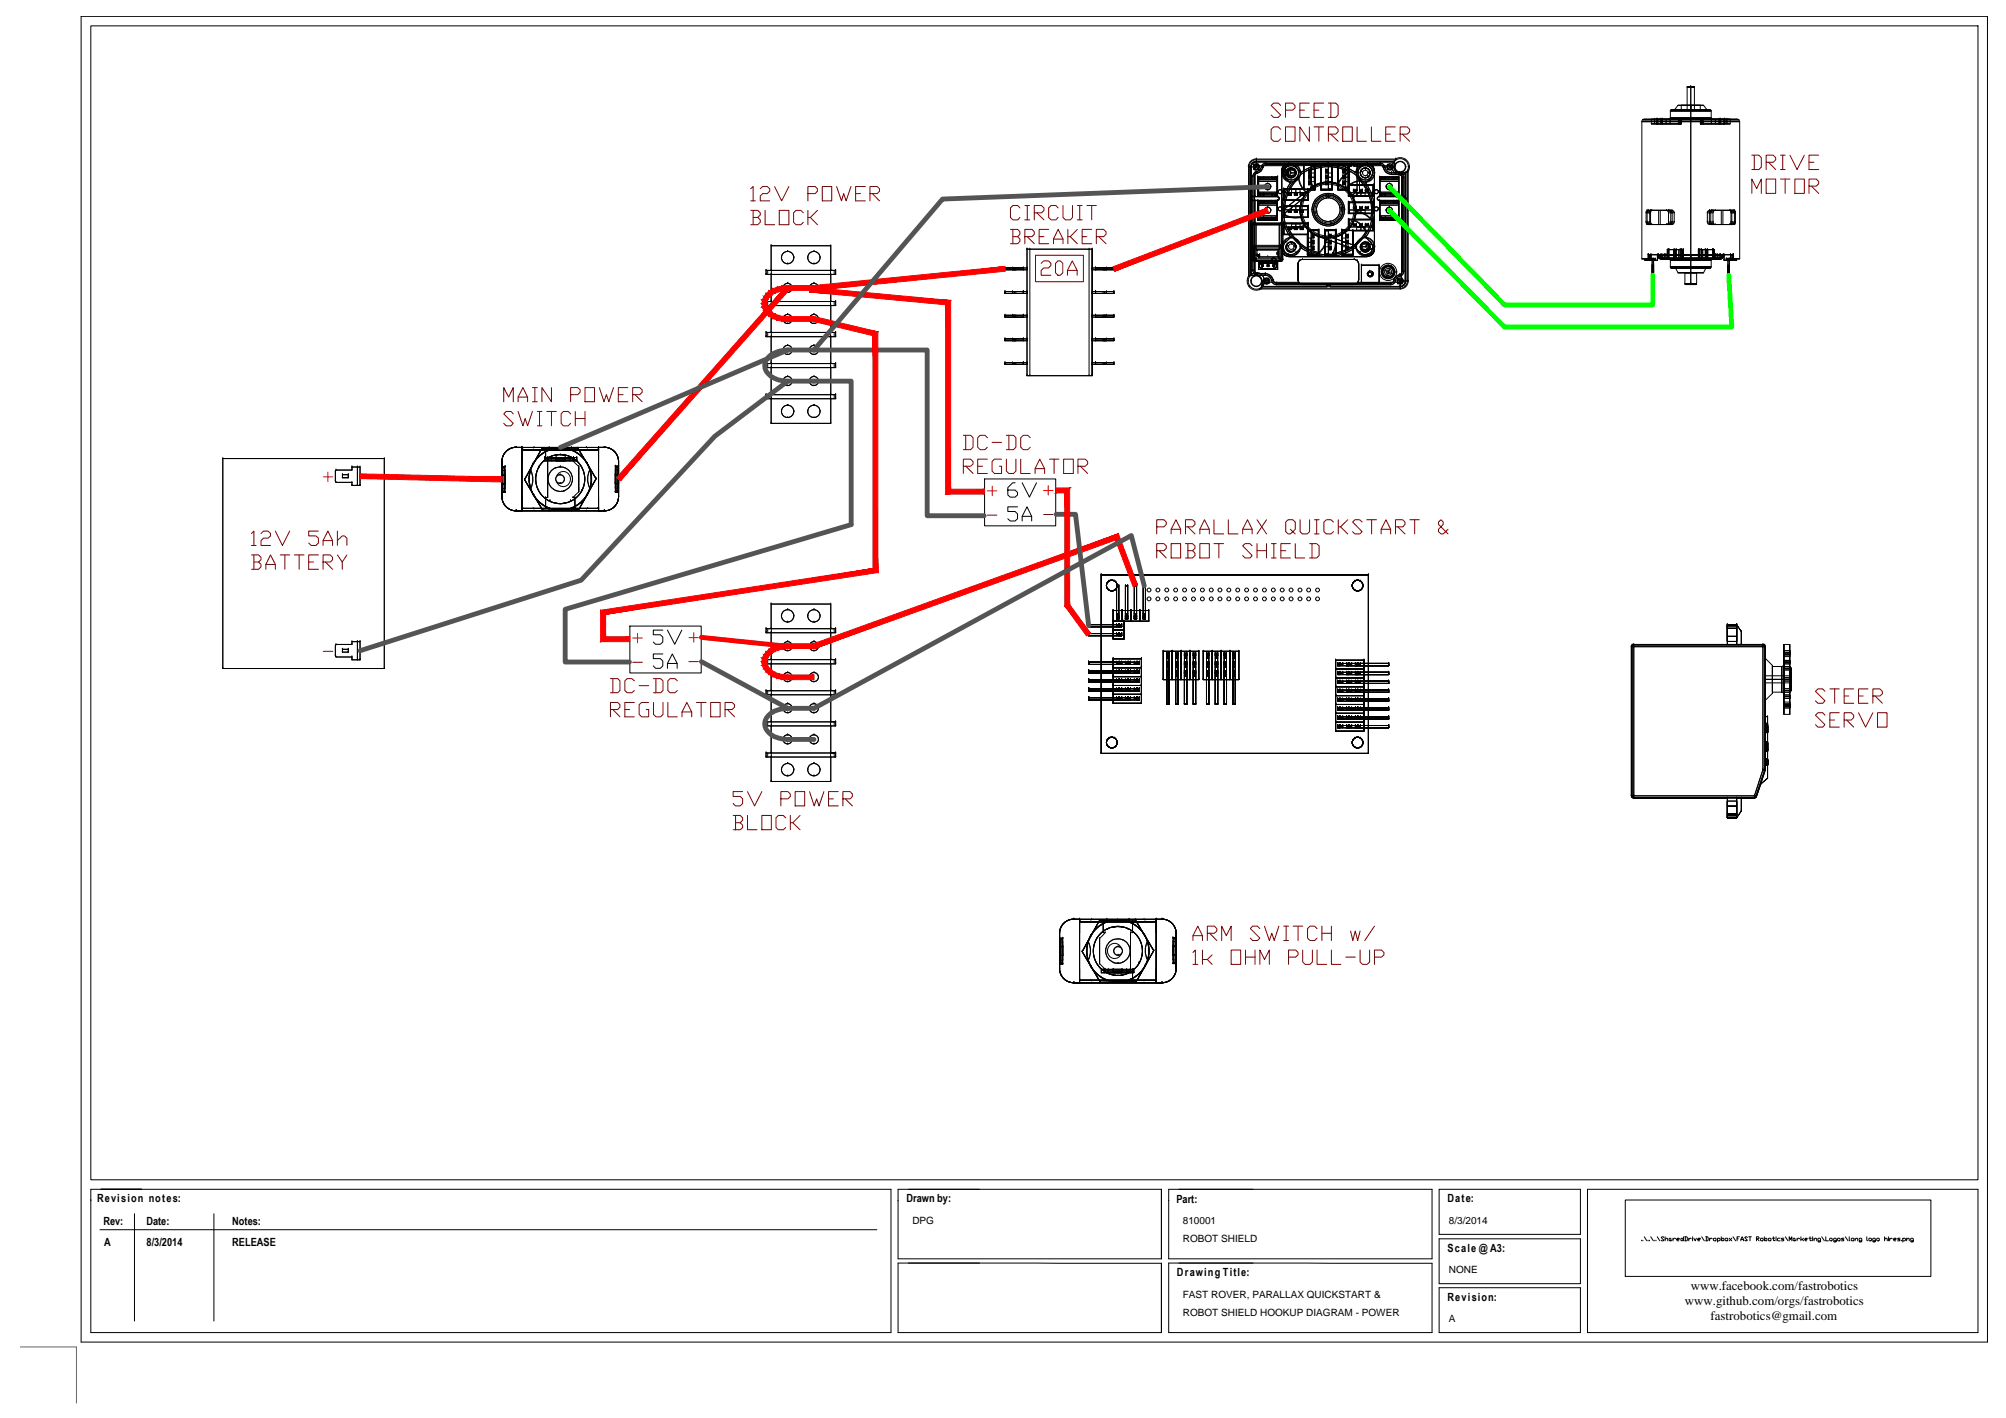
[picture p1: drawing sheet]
<svg xmlns="http://www.w3.org/2000/svg" width="420mm" height="297mm" viewBox="0 0 420 297" stroke-linecap="round" stroke-linejoin="round" font-family="sans-serif">
<defs><g id="words">
<g font-size="2.7">
<text x="352.9" y="273.4">www.github.com/orgs/fastrobotics</text>
<text x="354.1" y="270.3">www.facebook.com/fastrobotics</text>
<text x="358.3" y="276.5">fastrobotics@gmail.com</text>
</g>
<g font-size="2.4">
<text x="20.3" y="251.8">Revision notes:</text>
<text x="189.9" y="251.8">Drawn by:</text>
<text x="303.2" y="251.8">Date:</text>
<text x="21.6" y="256.6">Rev:</text>
<text x="30.7" y="256.6">Date:</text>
<text x="48.7" y="256.6">Notes:</text>
<text x="246.4" y="252">Part:</text>
<text x="21.8" y="261">A</text>
<text x="30.7" y="261">8/3/2014</text>
<text x="48.7" y="261">RELEASE</text>
<text x="303.2" y="262.2">Scale @ A3:</text>
<text x="246.5" y="267.3">Drawing Title:</text>
<text x="303.2" y="272.5">Revision:</text>
</g>
<g font-size="2.1">
<text x="191.1" y="256.4">DPG</text>
<text x="247.7" y="256.4">810001</text>
<text x="303.5" y="256.3">8/3/2014</text>
<text x="247.7" y="260.2">ROBOT SHIELD</text>
<text x="303.5" y="266.7">NONE</text>
<text x="247.7" y="271.9">FAST ROVER, PARALLAX QUICKSTART &amp;</text>
<text x="247.7" y="275.7">ROBOT SHIELD HOOKUP DIAGRAM - POWER</text>
<text x="303.5" y="276.9">A</text>
</g>
</g></defs>
<!-- layer: www.cadblocksfree.com -->
<g fill="none" stroke="#000" stroke-width=".21">
<path d="M17 3.4h399.3v277.7h-399.3zM19 5.4h395.3v241.7h-395.3zM20.9 257.6h162.8M21.1 249.1h165.5v30h-167.6v-27.8M21.1 249.1h8.5M28.2 254.3v22.4M29.6 249.1h-10.6v2.4M44.8 254.3v22.4M188.1 251.4v12.3h55.2M190.3 249.1h53M205.2 249.1h-17.1v2.4M243.3 249.1v14.6"/>
<path d="M246.9 249.1h53v14.6h-55.1v-12.3M262.4 249.1h-17.6v2.4M301.4 249.1h29.6v9.5h-29.6zM301.4 259.5h29.6v9.4h-29.6zM332.5 249.1h81.8v30h-81.8zM190.3 264.6h53M205.2 264.6h-17.1v14.5h55.2M243.3 264.6v14.5M246.9 264.6h53v14.5h-55.1v-14.5h17.6M301.4 269.7h29.6v9.4h-29.6z"/>
</g>
<path d="M4.2 282.2h11.8v11.7" fill="none" stroke="#666" stroke-width=".21"/>
<!-- layer: 0 -->
<g fill="none" stroke="#000" stroke-width=".21">
<path d="M353.4 18.2h1.5zM353.5 18.1l-.1 4.9M353.5 18.1h1.3zM354.1 18.1v.1M354.1 18.1h.1M354.1 18.2h.1M354.1 18.2v4.8M354.8 18.1l.1 .1M354.9 18.2v4.8M261.5 35h.1M261.7 35v23l.5-.6 .7-.2v-2.4M261.7 35h1.2v6.1"/>
<path d="M261.7 35h-.2v22.9M261.7 35h.1M262 35h.1M262 33.8l.1 .1M262 35.1v22.6h1.1M262 35.1h.1M262.1 35v22.6M262.4 34.1v.1M262.4 34.2v.1M262.4 37v19.6M262.4 37h.1M262.5 35h.1"/>
<path d="M262.6 35h.1M262.6 34.5h1v1h-1zM262.6 35.5h.1M262.6 34.5h.1M262.6 34.5l.1 .1M262.7 34.6h.1M262.7 37h.1M262.7 35.5h.8l-.3-.4 .3-.5v.9M262.7 35.5h.1M262.7 34.6v.9M262.7 35.3h.1M262.7 35.5h-.1"/>
<path d="M262.8 37h.1M262.8 36.5l.1 .1M262.9 35h.1M263 35.1h.1M263 34.9h.1M263 34.9v.2M263.1 34.7l-.2 .2M263.1 33.3a1.67 1.67 0 0 0-1.6 1.6M263.1 33.4a1.5 1.5 0 0 0-1.5 1.5M263.1 33.8a1.16 1.16 0 0 0-1.1 1.1M263.2 33.8h28.9h-28.9M263.2 33.8h.1"/>
<path d="M263.2 36h.1M263.2 33.5h.1M263.2 34.7h.1M263.2 33.3h.1M263.2 33.9h28.8M263.2 36a.99 .99 0 0 0-.8 1M263.2 36a.95 .95 0 0 0-.8 1M263.2 34h28.8v1.1M263.2 34h-.3a1.13 1.13 0 0 0-.9 1.1M263.2 34h.1M263.2 36.3h.1M263.2 36.4h.1"/>
<path d="M263.2 35.1h-.2l-.3 .4M263.2 34.9h.1M263.2 35.1h.1M263.2 36.3v.1M263.3 35.5l.1 .1M263.4 34.3l-.1 .1M263.4 37h4.2v4.1M263.4 37h.1M263.5 37.1h.1M263.5 37.1h4.1M263.5 34.6h-.8l.3 .3h.2M263.5 35.5h.1"/>
<path d="M263.5 34.6h.1M263.6 35.5h.1M263.6 34.5h.1M263.6 37.6v.4M263.6 38h3.8v2.3h-3.8zM263.6 38v2.6M263.6 37.6v-.4v.8M263.6 37.2h.1M263.6 37.6h.1M263.6 38h.1M263.6 34.5l-.1 .1M263.6 37.4h3.8"/>
<path d="M263.6 37.6h3.8M263.6 38h3.8M263.6 37.7h3.8M263.8 35h.1M263.8 35.6h.1M263.9 37.2h.8M263.9 37.2h-.3h3.8h-.3v.4M263.9 37.2v.4v-.4M263.9 37.6h.8M263.9 37.2h.1M263.9 37.6h.1M264 35.8l.1 .1"/>
<path d="M264.1 37.2v.4M264.2 35h.1M264.5 35.1h.1M264.5 35a2.25 2.25 0 0 1-1.7 1.5l-.1 .4M264.5 37.2v.4M264.6 35.1h.1M264.7 37.2h.1M264.7 37.6h.1M264.7 37.2h1.7M264.7 37.2v.4M264.7 34.6l.1 .1M264.9 39.1h.1"/>
<path d="M265.1 34.2a1.13 1.13 0 0 0-1.1 1.1l-.5 .5-.3 .2M265.1 34.2a1.09 1.09 0 0 0-1 1.1l-.6 .6-.3 .1M265.1 34.2h.1M265.1 34.2h24M265.1 34.5a.78 .78 0 0 0-.7 .9 2.08 2.08 0 0 1-1.4 1.1l-.2 .4M265.1 34.5l-.4 .1-.3 .4M265.1 34.6h17.5M265.1 34.5h24v.1h-6.5M265.1 34.5h.1M265.1 34.6h.1M265.1 34.5v.1M265.5 38.5h.1"/>
<path d="M265.5 39.8h.1M266.2 39.1h.1M266.4 37.2h.7M266.4 37.2v.4h-1.7M266.4 37.2h.1M266.4 37.6h.7M266.4 37.6h.1M266.4 37.2v.4M266.5 37.2v.4M266.9 37.2v.4M267.1 37.2h.1M267.1 37.6h.1"/>
<path d="M267.1 37.2v.4M267.4 37.2v.4h-.3M267.4 37.2v.8M267.4 37.6v2.7M267.4 37.2h.1M267.4 37.6h.1M267.4 38h.1M267.6 37.1h.1M267.6 37v4.2l-4.1-.1M267.6 37h.1M268.2 39.8h.1M268.4 35.9v16.3z"/>
<path d="M268.4 35.9h.1M268.7 36.2h.1M268.7 35.5l.1 .1M268.7 36.2l.2 .4 .3 .1M268.7 36.2l.1 .4 .4 .1M268.8 39.5v2.5v-2.5M268.8 39.5h.1M268.9 35.8h.1M268.9 36.2a1.55 1.55 0 0 1 1.6-1.6 1.55 1.55 0 0 1 1.5 1.6M268.9 36.2a1.55 1.55 0 0 0 1.6 1.5 1.55 1.55 0 0 0 1.5-1.5M268.9 36.2h.1M268.9 34.8h.1"/>
<path d="M269 36.2a1.5 1.5 0 0 1 1.5-1.5 1.5 1.5 0 0 1 1.5 1.5M269 36.2a1.5 1.5 0 0 0 1.5 1.5 1.5 1.5 0 0 0 1.5-1.5M269 39.7v2.2h4.9v-2.2M269 39.7h4.9zM269 39.7h.1M269 39.7v2.2M269 36.2h.1M269 39.7v.6h4.9M269 39.7v.6M269.1 36.7h-.1M269.2 34.7a1.97 1.97 0 0 0-.2 2.9 1.97 1.97 0 0 0 2.9 0 1.97 1.97 0 0 0-.2-2.9M269.2 35.7l-.4 .2-.1 .3"/>
<path d="M269.2 34.7h.1M269.2 36.7h.1M269.2 35.7h.1M269.2 36.7h.4M269.2 35.7h.4M269.3 36.8h.6M269.3 35.6l-.5 .3-.1 .3M269.3 36.8h.1M269.3 35.6h.1M269.3 37.3h.1M269.3 37.3l1 1.1M269.3 36.2h.1"/>
<path d="M269.5 36.2h.1M269.6 35.7h.1M269.6 36.7h.1M269.7 35.6v1.2v-1.2M269.7 35.6l-.5 .1M269.7 35.6h.1M269.7 36.8h.1M269.7 35.6v1.2M269.8 36.2h.1M269.8 35.7h-.2v1h.2M269.8 36.7h.1M269.8 35.7h.1"/>
<path d="M269.8 36.4l-.3 .2M269.8 35.5a.91 .91 0 0 1 1-.1 .91 .91 0 0 1 .6 .7M269.9 35.5l.9 .1M269.9 36.9v.2M269.9 36.8h.1M269.9 36.9h.1M269.9 35.5h.1M269.9 35.6h.1M269.9 35.6h-.2M269.9 35.3a1.04 1.04 0 0 1 1.6 .9 1.04 1.04 0 0 1-1.6 .9M269.9 35.5v-.2v1.8M269.9 37h.1"/>
<path d="M269.9 37.1h.1M269.9 35.3h.1M269.9 35.5v1.5M270 34.3a1.54 1.54 0 0 0-1.6 1.5M270 34.3h13zM270 34.3h16.4zM270 34.7h.1M270 34.3h.1M270.3 38.4h.1M270.3 38.3a9.7 9.7 0 0 0 0 11.4M270.4 36.2h.1M270.4 35.2h.1"/>
<path d="M270.4 37.3h.1M270.5 39.7h1.8zM270.5 39.7h.1M270.5 36.9v.4M270.5 37.7v.1M270.5 39.7v.6M270.6 34.2v.2M270.8 36.8l-.9 .1M270.8 35.6l.4 .1 .2 .4M270.8 35.6l-1 .1 .4 .2 .2 .3h1M270.8 36.8h.1M270.8 35.6h.1"/>
<path d="M270.9 37v.2M270.9 35.3v.1M271 35.3l-.1 .3M271.1 36.4l.4 .1M271.2 36.2h.1M271.2 36.2h.3M271.3 34.9v.1M271.4 36.3a.91 .91 0 0 1-.6 .8 .91 .91 0 0 1-1-.2M271.4 36.3l-.2 .4-.4 .1M271.4 36.2h-1l-.2 .4-.4 .1 1 .1M271.4 36.2v.1M271.4 36.1v.1"/>
<path d="M271.4 36.3h.1M271.4 36.1h.1M271.4 36.2h.1M271.4 36.1v.2M271.4 39.7v.6M271.4 35.1a1.55 1.55 0 0 0-2.1 0 1.55 1.55 0 0 0-.1 2.2M271.5 35.1h.1M271.5 35.1l1 1.1M271.5 36.2h.1M271.5 37.7l.1 .1M271.7 34.7a1.97 1.97 0 0 0-2.5 0M271.8 34.7h.1"/>
<path d="M271.9 36.6h.1M272 37.3l.5 1.7 1.1 1.4M272 36.2h.1M272 37.3a9.2 9.2 0 0 0-2.9 7.8M272 37.3h.1M272.1 37.2l-.2 .1M272.1 37.2l.5 1.7 1.1 1.4-.1 .1M272.1 37.3a9.1 9.1 0 0 0-3 7.7M272.1 37.3h.1M272.3 36.2h.1M272.3 36.2h.2M272.3 39.7v.6"/>
<path d="M272.4 35.7h-.1M272.5 36.2h.1M273 39.5h-4.2h4.2M273 34.5v5M273 34.5h2.4v.2h1.2v-.2h2.4v.2h1.2v-.2h2.4v.2h9M273 34.5h.1M273 34.6h.1M273 39.5h.1M273 34.7h.1M273 34.6v4.9M273.1 34.7v4.9h2.2M273.1 34.7h.1"/>
<path d="M273.1 39.6h.1M273.1 34.7h2.2M273.9 39.7v.6h-4.9M273.9 39.7h.1M273.9 39.7v.6M273.9 39.7v2.2h-4.9M274 39.8h1.4h-1.4v2.2zM274 39.8h.1M274.1 38.1v.6M274.1 38.1h.1M274.1 36.8v.7M274.1 36.8h.1"/>
<path d="M274.1 35.7h.3h-.3M274.1 35.6v.6M274.1 35.6h.1M274.1 38.1h.3v.6h-.3zM274.1 36.8h.3v.7h-.3zM274.1 35.6h.3v.6h-.3zM274.1 38.6h.1M274.1 38.2h.1M274.1 37.3h.1M274.1 37h.1M274.1 38.7h.1M274.1 37.5h.1"/>
<path d="M274.1 36.1h.1M274.1 35.7h.1M274.1 36.2h.1M274.1 36.2h.3M274.1 38.6h.3M274.1 38.2h.3M274.1 37.3h.3M274.1 37h.3M274.1 38.7h.3M274.1 38.1h.3M274.1 37.5h.3M274.1 36.8h.3"/>
<path d="M274.1 36.1h.3M274.1 35.6h.3M274.3 35.8a9 9 0 0 1 8.3 .3M274.3 35.8h.1M274.4 38.1v.6M274.4 38.7h.1M274.4 36.8v.7M274.4 37.5h.1M274.4 35.6v.6M274.4 36.2h.1M274.4 38.6h.1M274.4 38.2h.1"/>
<path d="M274.4 37.3h.1M274.4 37h.1M274.4 38.1h.1M274.4 36.8h.1M274.4 36.1h.1M274.4 35.7h.1M274.4 35.6h.1M274.5 35.7h-.2v.6v1.2l.7 1.6M274.5 35.7a9 9 0 0 1 8.2 .5M274.5 35.7h.1M274.5 35.7l-.1 1.7 .7 1.6M274.5 39.4h.1"/>
<path d="M274.5 39.4l-5.7 4.6M274.6 36.2v1.9zM274.6 34.7v4.9h.7M274.6 38.1h.1M274.6 34.7h.1M274.6 39.6h.1M274.6 36.2h.7M274.6 38.1h.7M274.6 34.7h.7M274.6 39.6h.7M274.6 37.1h.7M275 39.1a5.8 5.8 0 0 0-2.5 6.3"/>
<path d="M275 39.2h.1M275.1 39.1h.1M275.1 39.1h-.1M275.1 39.1a5.8 5.8 0 0 1 6.7 .4M275.3 34.7h-.7v4.9M275.3 34.7h-2.2v4.9h2.2M275.3 36.2v1.9zM275.3 34.7v4.9zM275.3 36.2h.1M275.3 34.7h.1M275.3 39.6h.1M275.4 34.5v5.3v-5.1"/>
<path d="M275.4 39.8h.1M275.4 34.5h.1M275.4 34.7h.1M275.4 34.5h1.2M276.6 39.8h2.4h-2.4M276.6 34.5v5.3v-5.1M276.6 39.8h.1M276.6 34.7h.1M276.6 34.5h.1M276.7 34.7v4.9h2.2M276.7 34.7h.1M276.7 39.6h.1"/>
<path d="M276.7 34.7h2.2M277.7 38.1v.6M277.7 38.1h.1M277.7 36.8v.7M277.7 36.8h.1M277.7 35.7h.3h-.3M277.7 35.6v.6M277.7 35.6h.1M277.7 38.1h.3v.6h-.3zM277.7 36.8h.3v.7h-.3zM277.7 35.6h.3v.6h-.3zM277.7 38.6h.1"/>
<path d="M277.7 38.2h.1M277.7 37.3h.1M277.7 37h.1M277.7 38.7h.1M277.7 37.5h.1M277.7 36.1h.1M277.7 35.7h.1M277.7 36.2h.1M277.7 36.2h.3M277.7 38.6h.3M277.7 38.2h.3M277.7 37.3h.3"/>
<path d="M277.7 37h.3M277.7 38.7h.3M277.7 38.1h.3M277.7 37.5h.3M277.7 36.8h.3M277.7 36.1h.3M277.7 35.6h.3M278 38.1v.6M278 38.7h.1M278 36.8v.7M278 37.5h.1M278 35.6v.6"/>
<path d="M278 36.2h.1M278 38.6h.1M278 38.2h.1M278 37.3h.1M278 37h.1M278 38.1h.1M278 36.8h.1M278 36.1h.1M278 35.7h.1M278 35.6h.1M278.1 34.3h.1M278.1 38.1h.1"/>
<path d="M278.2 34.3a9.7 9.7 0 0 1 5.6 1.8M278.2 34.3a9.7 9.7 0 0 0-5.7 1.8M278.2 38.2v.4M278.2 38.2h.1M278.2 34.6h.1M278.2 34.3h.1M278.2 36.2v1.9zM278.2 34.7v4.9h.7M278.2 38.1h.1M278.2 34.7h.1M278.2 39.6h.1M278.2 36.2h.7"/>
<path d="M278.2 38.1h.7M278.2 34.7h.7M278.2 39.6h.7M278.2 37.1h.7M278.9 34.7h-.7v4.9M278.9 34.7h-2.2v4.9h2.2M278.9 36.2v1.9zM278.9 34.7v4.9zM278.9 36.2h.1M278.9 34.7h.1M278.9 39.6h.1M279 34.5v5.3v-5.1"/>
<path d="M279 39.8h.1M279 34.5h.1M279 34.7h.1M279 34.5h1.2M280.2 34.5v5.3v-5.1M280.2 39.8h.1M280.2 34.7h.1M280.2 34.5h.1M280.2 38.6a5.8 5.8 0 0 0-5.2 .6M280.2 38.6h.1M280.3 38.6a6.1 6.1 0 0 0-5.2 .5M280.3 38.6h.1"/>
<path d="M280.3 34.7v4.9h2.2M280.3 34.7h.1M280.3 39.6h.1M280.3 34.7h2.2M281.3 38.1v.6M281.3 38.1h.1M281.3 36.8v.7M281.3 36.8h.1M281.3 35.7h.3h-.3M281.3 35.6v.6M281.3 35.6h.1M281.3 38.1h.3v.6h-.3z"/>
<path d="M281.3 36.8h.3v.7h-.3zM281.3 35.6h.3v.6h-.3zM281.3 38.6h.1M281.3 38.2h.1M281.3 37.3h.1M281.3 37h.1M281.3 38.7h.1M281.3 37.5h.1M281.3 36.1h.1M281.3 35.7h.1M281.3 36.2h.1M281.3 36.2h.3"/>
<path d="M281.3 38.6h.3M281.3 38.2h.3M281.3 37.3h.3M281.3 37h.3M281.3 38.7h.3M281.3 38.1h.3M281.3 37.5h.3M281.3 36.8h.3M281.3 36.1h.3M281.3 35.6h.3M281.6 38.1v.6M281.6 38.7h.1"/>
<path d="M281.6 36.8v.7M281.6 37.5h.1M281.6 35.6v.6M281.6 36.2h.1M281.6 38.6h.1M281.6 38.2h.1M281.6 37.3h.1M281.6 37h.1M281.6 38.1h.1M281.6 36.8h.1M281.6 36.1h.1M281.6 35.7h.1"/>
<path d="M281.6 35.6h.1M281.8 39.5h.1M281.8 39.5a5.9 5.9 0 0 1 2.2 4.8M281.8 35.4h.1M281.8 39.4h.1M281.8 36.2v1.9zM281.8 34.7v4.9h.7M281.8 38.1h.1M281.8 34.7h.1M281.8 39.6h.1M281.8 36.2h.7M281.8 35.4v4"/>
<path d="M281.8 38.1h.7M281.8 34.7h.7M281.8 39.6h.7M281.8 37.1h.7M281.8 39.4a5.9 5.9 0 0 0-7.3 0M281.9 39.5a5.8 5.8 0 0 1 1.7 6.6M281.9 39.5h.1M281.9 39.5a6 6 0 0 1 2.1 4.9M282.3 39.8l.9 1.2M282.3 34.8h.1M282.3 35.2h.1M282.3 39.8h.1"/>
<path d="M282.3 35.2v4.6M282.4 39.8h-2.2h2.2M282.4 39.8v1.3v-1.3M282.4 39.8h.1M282.5 34.7h-.7v4.9M282.5 34.7h-2.2v4.9h2.2M282.5 36.2v1.9zM282.5 34.7v4.9zM282.5 36.2h.1M282.5 34.7h.1M282.5 39.6h.1M282.6 36.1l-1.5 1-.7 .9-.2 .6h.1"/>
<path d="M282.6 36.1h.1M282.6 38.9h.1M282.6 36l.1 .1M282.6 34.5h.1M282.6 34.6v4.1v-4M282.6 34.6h.1M282.6 38.7h.1M282.6 34.7h.1M282.7 36.1l-1.4 1-1 1.5M282.7 36.2h.1M283 34.3v.5h-.7v5M283 34.8h.1"/>
<path d="M283 34.8h-.7v.4M283 34.3h.1M283 34.3v.5M283.5 39.8h.6M283.5 39.8h.6v.3h-.6zM283.5 39.8h.1M283.5 39.8v.3M283.6 34.8h.6v5.2l-1 1M283.6 34.8h.1M283.6 34.3h2.8h-2.8M283.6 34.3v.5h.6v.9l.7-.6M283.6 34.3h.1"/>
<path d="M283.6 34.3v.5M283.6 39.8h.1M283.6 39.8v.3M283.9 36.1h.1M284 39.8h.1M284 39.8v.3M284.1 39.8h.1M284.1 35.5l.2 .1M284.1 39.8v.3M284.2 36.2h.1M284.2 34.8h.1M284.2 35.7v4.3l-1 1"/>
<path d="M284.2 40h.1M284.2 35.7h.1M284.2 35.7l-.3 .4M284.4 36.2a1.55 1.55 0 0 0 1.6 1.5 1.55 1.55 0 0 0 1.5-1.5M284.4 36.2h.1M284.4 36.2a1.55 1.55 0 0 1 1.6-1.6 1.55 1.55 0 0 1 1.5 1.6M284.5 36.2a1.5 1.5 0 0 0 1.5 1.5 1.5 1.5 0 0 0 1.5-1.5M284.5 36.2a1.5 1.5 0 0 1 1.5-1.5 1.5 1.5 0 0 1 1.5 1.5M284.5 36.2h.1M284.6 36.7h-.1M284.7 34.7a1.97 1.97 0 0 1 2.1-.3 1.97 1.97 0 0 1 1.1 1.8M284.7 34.7a1.97 1.97 0 0 0 .4 3.3 1.97 1.97 0 0 0 2.8-1.8"/>
<path d="M284.7 34.7h.1M284.7 37.3a9.4 9.4 0 0 0-10.2-1.9 9.4 9.4 0 0 0-5.7 8.6M284.7 37.3a9.4 9.4 0 0 1-2.5 15.2 9.4 9.4 0 0 1-13.4-7.6M284.7 37.3v2.9l-1.2 1.2M284.7 37.3h.1M284.7 39.8h.6M284.7 39.8h.6v.3h-.6zM284.7 39.8h.1M284.7 39.8v.3M284.8 37.8a9.1 9.1 0 0 1 2.3 8M284.8 37.8h.1M284.8 39.8h.1"/>
<path d="M284.8 39.8v.3M284.8 37.8l-1.6 .5-1.4 1.1M284.8 37.8l.1 .1-1.6 .5-1.4 1.1M284.9 35.1a1.55 1.55 0 0 1 2.2 0 1.55 1.55 0 0 1-.1 2.2M284.9 36.2a1.04 1.04 0 0 1 1.1-1 1.04 1.04 0 0 1 1 1M284.9 36.2a1.04 1.04 0 0 0 1.1 1.1 1.04 1.04 0 0 0 1-1.1M284.9 37.9a8.9 8.9 0 0 1 2.2 8M284.9 35.1h.1M284.9 36.2h.1M284.9 37.9h.1M284.9 35.1l-1 1M285 36.2a.99 .99 0 0 0 1 1 .99 .99 0 0 0 .9-1"/>
<path d="M285 36.2h.1M285 35.9l.4 .1M285.3 39.8h.1M285.3 39.8v.3M285.4 36.2h.1M286 35.2h.1M286 37.3h.1M286 39.8h.6M286 39.8h.6v.3h-.6zM286 39.8h.1M286 39.8v.3M286 35.2v.4"/>
<path d="M286 37.7v.1M286 38.3a9.7 9.7 0 0 1 1.9 5.7M286.1 38.3h.1M286.1 34.2v.2M286.1 39.8h.1M286.1 39.8v.3M286.3 36.7l.2 .3M286.3 34.3a1.54 1.54 0 0 1 1.6 1.5M286.4 34.3h.1M286.4 34.7h.1M286.5 39.8v.3v-.3M286.5 39.8h.1"/>
<path d="M286.6 36.2h.1M286.6 36.2h.4M286.6 39.8h.1M286.6 39.8v.3M286.8 34.9v.1M286.9 35.9l-.4 .2M286.9 36.2a.99 .99 0 0 0-.9-1 .99 .99 0 0 0-1 1M286.9 36.2h.1M287 36.2h.1M287 37.7l.1 .1M287 37.3h.1M287 37.3l-.9 1"/>
<path d="M287.2 34.7h.1M287.4 36.6h.1M287.5 36.2h.1M287.5 34.8h.1M287.5 35.9h.1M287.5 38.9h-4.9v2.2M287.5 38.9h.1M287.5 38.9v2.2M287.7 38.7v2.4v-2.4M287.7 38.7h-5.1h5.1M287.7 38.7h.1M287.8 36.2h.1"/>
<path d="M287.9 35.9v16.3zM287.9 35.9h.1M287.9 35.7h-.2M287.9 36.2h.1M288.3 39.8h.1M288.9 37.1v4h4.1h-4.1zM288.9 37.1h4.1h-4.1M288.9 37.1h.1M289.1 34.2a.99 .99 0 0 1 1 .8M289.1 34.2a1.15 1.15 0 0 1 1.1 1.2 1.38 1.38 0 0 0 1.2 .8M289.1 34.2h-24M289.1 34.2h.1"/>
<path d="M289.1 37.6v.4M289.1 38h3.8v2.3h-3.8zM289.1 38v2.6M289.1 37.6v-.4v.8M289.1 37.2h.1M289.1 37.6h.1M289.1 38h.1M289.1 37.4h3.8M289.1 37.6h3.8M289.1 38h3.8M289.1 37.7h3.8M289.1 34.5l.5 .3 .1 .3"/>
<path d="M289.1 34.5a.7 .7 0 0 1 .7 .6M289.1 34.5h.1M289.1 34.6h.1M289.4 37.2h.8M289.4 37.2h-.3h3.8h-.3v.4M289.4 37.2v.4v-.4M289.4 37.6h.8M289.4 37.2h.1M289.4 37.6h.1M289.6 34.7l-.1 .1M289.6 37.2v.4M289.7 35.1h.1"/>
<path d="M289.7 35.1a1.71 1.71 0 0 0 1.7 1.4M289.8 35.1a1.63 1.63 0 0 0 1.6 1.3M289.8 35.1h.1M290 37.2v.4M290.1 35.1h.1M290.1 35a1.33 1.33 0 0 0 1.3 1.2M290.2 37.2h.1M290.2 37.6h.1M290.2 37.2h1.7M290.2 37.2v.4M290.3 39.1h.1M290.4 36.1l-.1 .1"/>
<path d="M290.5 35h.1M290.5 35.9h.1M290.5 35.2h.1M290.6 35h.1M290.6 34.6h1v1h-1zM290.6 35.6h.1M290.6 34.6h.1M290.6 34.6v.9l.4-.3v-.3M290.6 35.5h.1M290.6 35.5h.9M290.6 35.5v.1M291 34.9h.1"/>
<path d="M291 35.2h.1M291 35.2h.2M291 38.5h.1M291 39.8h.1M291.2 35.6h.1M291.2 34.9l.3-.3v.9l-.3-.3zM291.2 34.9h.1M291.2 35.2h.1M291.4 36.4h1.6v.2h-1.6M291.4 36.2h.1M291.4 36.4h.1M291.4 36.6h.1"/>
<path d="M291.4 36.4v.2M291.4 36.2h1.7M291.5 34.6h-.9l.4 .3h.2M291.5 35.5h.1M291.5 34.6h.1M291.5 34.4v.1M291.5 35.5l.1 .1M291.6 35h.1M291.6 35.6h.1M291.6 34.6h.1M291.6 34.6h-.1M291.6 34.7a1.71 1.71 0 0 0 1.9 1.9"/>
<path d="M291.6 34.7h.1M291.6 39.1h.1M291.7 35.6h.1M291.7 35.1h.1M291.7 35h.1M291.8 35h.1M291.9 37.2h.7M291.9 37.2v.4h-1.7M291.9 37.2h.1M291.9 37.6h.7M291.9 37.6h.1M291.9 37.2v.4"/>
<path d="M291.9 35a1.25 1.25 0 0 0 1.3 1.3M292 35a1.21 1.21 0 0 0 1.2 1.2M292 35.1v-1.2h-28.8l-.6 .2a1.06 1.06 0 0 0-.6 1M292 33.9h.1M292 35.1h.1M292 33.9v.1M292 34h.1M292 37.2v.4M292.1 33.8h.1M292.1 34.6h.1M292.1 33.8v.8v-.8M292.1 34.5h.1"/>
<path d="M292.2 34.5a1.16 1.16 0 0 1 1.9-.4 1.16 1.16 0 0 1-.4 1.9 1.16 1.16 0 0 1-1.6-1.1l.1-.4M292.2 35h.1M292.2 34.6h.1M292.2 34.5h.1M292.2 34.5v.1M292.3 35.3l-.1 .1M292.3 33.3a1.93 1.93 0 0 1 2.3 .3 1.93 1.93 0 0 1 .3 2.3M292.3 33.3l.1 .2M292.3 33.3h-29.1v.2M292.3 33.3h.1M292.3 35.9h.1M292.4 33.5h-29.2v1.2h9.8"/>
<path d="M292.4 33.5l-.7 .7-.1 .5M292.4 33.5h.1M292.4 37.2v.4M292.6 37.2h.1M292.6 37.6h.1M292.6 37.2v.4M292.9 37.2v.4h-.3M292.9 37.2v.8M292.9 37.6v2.7M292.9 37.2h.1M292.9 37.6h.1M292.9 38h.1"/>
<path d="M293 37.1h.1M293 36.4a.7 .7 0 0 1 .7 .7M293 36.5a.61 .61 0 0 1 .6 .6M293 36.4h.1M293 36.6h.1M293.1 36.2a.95 .95 0 0 1 .9 1M293.1 36.2a.99 .99 0 0 1 .9 1M293.1 36.2h.1M293.2 36.2h1.1v22.6M293.2 36.3h1.1v22.6a1.16 1.16 0 0 1-1.1 1.2h-14.5M293.2 36.2h.1M293.2 36.3h.1"/>
<path d="M293.2 36.2v.1M293.3 36.7h.1M293.3 36v.2M293.6 36.7h.1M293.6 36.7h-.1M293.6 37.2v19.7h.2v-19.7M293.6 37.2h.1M293.6 37.2h.2M293.7 36.2h.7zM293.7 36.2h.1M293.7 36.1h.1M293.7 36.1v.1"/>
<path d="M293.8 37.2h.1M293.8 36.5h.1M293.9 34v.1M294 37.2l.1 19.7M294 37.2h.1M294.1 37.2h.1M294.1 37.2v19.7M294.3 36.2h.1M294.3 36.3h.1M294.3 35.3h.1M294.3 36.2v.1M294.4 35h.1"/>
<path d="M294.4 33.4l-.2 .2M294.4 36.2v22.7v-22.7M294.4 36.2h.1M294.8 35.9h.2M294.8 35.9h.1M294.9 35.4l.2 .1M295 35.9v23h-.2M295 35.9h.1M295 35h.1M295 35h.2M295.2 35h.1M343.9 25.5h20.5z"/>
<path d="M343.9 25.5v28.7M344.1 25.1h20.1zM344.4 24.9l-.3 .1-.2 .5M344.4 25h19.4zM345.9 25h1.4zM345.9 26h1.4zM345.9 25v1M346.6 25h.1M346.6 26h.1M346.6 25v1M347 25h1.2M347 25h4.6"/>
<path d="M347 26h4.6M347 25h.1M347 26h.1M347 25v1M347.1 25h1.1M347.1 25v1h.8v-1M347.1 25h.1M347.1 26h.1M347.1 25v1M347.3 25v1M347.9 25v1h-.8M347.9 26h.3"/>
<path d="M347.9 25h.1M347.9 26h.1M348 25v1M348.2 25h3.8M348.2 26h3.8M348.2 25h.1M348.2 26h.1M348.2 25v1M349 25v1M349.6 25h9.1zM349.8 24.9h8.7zM349.8 25v1"/>
<path d="M349.9 24.7h8.5zM349.9 23.2h8.5zM349.9 23.2l-.1 1.5-.2 .2M349.9 23.1h8.4zM350.1 23l-.2 .2M350.1 23h8.1zM350.7 23h6.9zM351.5 22.1h5.3zM351.5 22.1l-.8 .9M351.6 25h.3M351.6 25h.5h-.1M351.6 26h.3"/>
<path d="M351.6 25h.1M351.6 26h.1M351.6 25v1M351.8 25v1M351.9 25h.2h-.1M351.9 25v1h.2M351.9 25h.1M351.9 26h.1M351.9 25v1M352 25h.1M352 26h.1M352 25v1"/>
<path d="M352.1 25v1h-.2M352.1 25h.1M352.1 26h.1M352.1 25v1M352.1 23h4zM352.1 22.1h4zM352.1 22.1v.9M353.4 23h1.5zM354.1 23v.2M354.1 25v.5M354.1 24.7v.3M354.1 25.5h.1"/>
<path d="M354.1 23h.1M354.1 22.1h.1M354.1 24.7h.1M354.1 23.2h.1M354.1 25h.1M354.1 23.2v1.5M354.1 25.5v28.7M356.1 22.1v.9M356.2 25v1h.2M356.2 25h.1M356.2 26h.1M356.2 25v1"/>
<path d="M356.3 25h3.8M356.3 25h-.1h.5M356.3 25h-.1h.2M356.3 26h3.8M356.3 25h.1M356.3 26h.1M356.3 25v1M356.4 25h.3M356.4 26h.3M356.4 25v1h-.2M356.4 25h.1M356.4 26h.1"/>
<path d="M356.4 25v1M356.5 25v1M356.7 25h4.5M356.7 26h4.5M356.7 25h.1M356.7 26h.1M356.7 25v1M356.8 22.1l.8 .9M358.1 23l.3 .2M358.4 23.2v1.5M358.4 24.7l.2 .2M358.5 25v1"/>
<path d="M359.3 25v1M360.1 25h1.1M360.1 26h.3M360.1 25h.1M360.1 26h.1M360.1 25v1M360.2 25v1M360.4 25v1h.8M360.4 25h.1M360.4 26h.1M360.4 25v1M361 25h1.4z"/>
<path d="M361 26h1.4zM361 25v1M361.2 25v1h-.8M361.2 25h.1M361.2 26h.1M361.2 25v1M361.7 25h.1M361.7 26h.1M361.7 25v1M362.4 25v1M363.8 24.9l.5 .3v.3M364.4 25.5v28.7"/>
<path d="M160.5 57.5h1.1M160.5 57.5h1v5.7M160.5 57.5h.1M160.5 56.6h.1M160.5 56.6h13.5M160.5 56.6v.9M160.8 56.6v.9M161.5 56.6v-5.1h12.5v5.1M161.5 57.5h.1M161.5 51.5h.1M161.5 57.5h12.5M161.5 51.5v5.1"/>
<path d="M161.5 57.5v5.7M161.5 51.5h12.5M161.6 56.6v.9h12.4M161.6 56.6h.1M163.7 54h.1M165 59.4h.1M165 55.2h.1M165 52.7h.1M166.3 54h.1M169.2 54h.1M170.5 59.4h.1M170.5 55.2h.1"/>
<path d="M170.5 52.7h.1M171.8 54h.1M174 57.5h1M174 57.5h.1M174 56.6h.1M174 56.6v.9M174 56.6h1h-14.5v.9M174 51.5h.1M174 51.5v5.1M174 57.5v5.7M174.7 56.6v.9M175 56.6v.9h-1v5.7"/>
<path d="M175 57.5h.1M175 56.6h.1M175 56.6v.9M210.5 56.5v-.4v.4M210.5 56.5h.1M210.5 56.1h.1M212.1 56.5h.7zM212.1 56.1h.7zM212.1 56.1h.1M212.1 56.5h.1M212.1 56.1v.4M212.4 56.1v.4"/>
<path d="M212.8 56.1v.4M214.3 56.1v.4h.8M214.3 56.5h-3.8h4.6M214.3 56.1h-3.8h3.8M214.3 56.5h.1M214.3 56.1h.1M214.3 56.1v.4M214.3 56.1h.8M215.1 52.2h.6v26.5h-.6M215.1 56.1h-.8v.4M215.1 56.1v.4v-.4M215.1 52.2h.1"/>
<path d="M215.1 56.5h.1M215.1 56.1h.1M215.1 52.2v26.5M215.7 52.2h13M215.7 52.2h.1M228.1 52.2v26.5h.6M228.1 52.2h.1M228.7 56.1h4.6h-3.8M228.7 56.1h.8v.4M228.7 56.1v.4v-.4M228.7 52.2h-13.6v26.5h13.6v-26.5v26.5M228.7 52.2h.1"/>
<path d="M228.7 56.1h.1M228.7 56.5h.1M228.7 56.5h.8M229.5 56.5h3.8h-3.8M229.5 56.1v.4h-.8M229.5 56.5h.1M229.5 56.1h.1M229.5 56.1v.4M231 56.1h.7zM231 56.5h.7zM231 56.1v.4M231.4 56.1v.4"/>
<path d="M231.7 56.1h.1M231.7 56.5h.1M231.7 56.1v.4M233.3 56.1v.4v-.4M233.3 56.5h.1M233.3 56.1h.1M261.5 58.9h.1M261.5 57.9a1.93 1.93 0 0 0 .3 2.3 1.93 1.93 0 0 0 2.3 .3M261.5 57.9l.2 .1M261.5 57.9h.1M261.7 58h.1M261.8 59.9l-.2 .1"/>
<path d="M262 57.7h.1M262 41.4h.1M262 57.7v-22.7v22.7M262.1 58.9h.1M262.2 59.3h-.1M262.3 54.4l.4 .4M262.3 54.4h.1M262.3 47.1h.1M262.3 47.1v7.3M262.3 41.2a.36 .36 0 0 0-.3 .4 .36 .36 0 0 0 .3 .4M262.4 42h.5M262.4 41.1a.45 .45 0 0 0-.5 .5 .45 .45 0 0 0 .5 .4"/>
<path d="M262.4 41.1h.5M262.4 42h.1M262.4 41.2h.1M262.4 51.8h.1M262.4 47.1h.1M262.4 41.1h.1M262.4 42h5.2M262.4 41.2h5.2M262.4 41.1v.1M262.4 56.6h.1M262.4 56.6a.99 .99 0 0 0 1 1.1M262.4 46.8h.1"/>
<path d="M262.4 56.6a.95 .95 0 0 0 1 1M262.5 54.2h.4M262.5 51.9h.4M262.5 51.9h.1M262.5 54.2h.1M262.5 51.9v2.3M262.5 54.2l-.2 .2M262.5 54.2l.4 .4M262.6 51.9v2.3M262.6 54.5l-.2 .2M262.6 54.2v.2h.3M262.7 46.7l-.4 .4"/>
<path d="M262.7 56.7a.7 .7 0 0 0 .7 .7M262.7 56.7v-19.7l.1 19.7M262.7 47.1h-.3v4.7M262.7 46.7v.4M262.7 54.8h5.6M262.7 46.7l-.3 .1-.1 .3M262.7 46.7h.2M262.7 46.7h.1M262.7 56.7h.1M262.7 51.4h.1M262.7 47.1h.1M262.7 54.8h.1"/>
<path d="M262.7 47.1v4.3M262.7 47.1h5.6M262.7 46.7h5.6M262.7 46.9h5.6M262.7 57.3v.1M262.7 57.8a1.16 1.16 0 0 1 1.6 1.1 1.16 1.16 0 0 1-1.7 1 1.16 1.16 0 0 1-.2-1.9l.3-.2M262.7 51.4l-.3 .2 .1 .3M262.7 57.8h.1M262.7 57.7h.1M262.7 51.4l.2 .2M262.7 51.4h5.6M262.8 56.7a.61 .61 0 0 0 .6 .6"/>
<path d="M262.8 57.7h-.8h.7M262.8 56.7h.1M262.8 57.7h.1M262.8 46.8h-.3l-.1 .3M262.8 53.9a.28 .28 0 0 1 .4 .3 .28 .28 0 0 1-.4 .2l-.1-.2M262.9 51.6l-.4 .3M262.9 57.2a1.71 1.71 0 0 1 2 1.7M262.9 51.9h5.3v2.3h-5.3zM262.9 51.6v.3M262.9 54.2v.4M262.9 51.6h.1M262.9 51.9h.1"/>
<path d="M262.9 54.2h.1M262.9 54.6h.1M262.9 54.8h.1M262.9 57.2h.1M262.9 46.7h.1M262.9 42h.1M262.9 41.1h.1M262.9 51.6h5.3M262.9 54.6h5.3M262.9 54.6l-.2 .2M262.9 42v4.7M262.9 42h.6"/>
<path d="M262.9 41.1h.6M262.9 51.7h5.3M262.9 54.5h5.3M263 57.1l-.1 .1M263 51.6h-.3l-.1 .3M263.1 52.2h4.8l-.2 .2h-4.4zM263.1 53.5l.2-.2h.5l-.2 .2zM263.1 47l4.8 .1zM263.1 52.2h.1M263.1 53.5h.1M263.1 47.1h.1M263.1 47h.1"/>
<path d="M263.1 47v6.5M263.1 57.7a1.21 1.21 0 0 1 1.2 1.2M263.1 57.7a1.25 1.25 0 0 1 1.2 1.2M263.1 57.7h.1M263.2 59.9v.2M263.3 52.4v1.4h.5M263.3 52.4h.1M263.3 53.3h.1M263.3 53.8h.1M263.3 53.8h.5M263.4 57.7h.1M263.4 57.7h1.6"/>
<path d="M263.4 41.2v-4.2v4.2h4.2M263.4 57.4h.1M263.4 57.3h.1M263.4 41.2h.1M263.5 42v4.1v-4.1M263.5 46.1h4.1h-4.1M263.5 42h4.1v4.1v-4.1zM263.5 41.1h.1M263.5 42h.1M263.5 46.1h.1M263.6 54.9v1.5v-1.5M263.6 56.4h4h-4"/>
<path d="M263.6 54.9h4h-4M263.6 54.9h.1M263.6 56.4h.1M263.6 54h.1M263.6 53.5h.1M263.6 40.3v.8M263.6 40.6h.1M263.6 41.1h.1M263.6 40.3h.1M263.6 42.5v.5M263.6 43h3.8v2.2h-3.8zM263.6 43v2.6"/>
<path d="M263.6 42.5v-.3v.8M263.6 45.2v.8M263.6 45.6h.1M263.6 42.2h.1M263.6 42.5h.1M263.6 46h.1M263.6 43h.1M263.6 45.2h.1M263.6 53.5v.5M263.6 40.6h3.8M263.6 40.3h3.8M263.6 40.8h3.8"/>
<path d="M263.6 45.6h3.8M263.6 42.5h3.8M263.6 43h3.8M263.6 45.2h3.8M263.6 42.4h3.8M263.6 42.7h3.8M263.6 45.8h3.8M263.6 45.5h3.8M263.7 57.3h.1M263.8 55.4l.5-.3-.5 .3v.6zM263.8 56l.5 .3h2.5h-2.5zM263.8 56h.1"/>
<path d="M263.8 55.4h.1M263.8 55.4l.6-.2h2.4l.6 .2v.6l-.6 .3h-2.4l-.6-.3zM263.8 53.8h3.9l.2 .2h-4.3zM263.8 53.8h.1M263.8 53.3h.1M263.8 53.3v.5M263.8 57.9v.1M263.9 40.6h.8M263.9 40.6h.1M263.9 40.6v.5v-.5M263.9 40.6h-.3v.5M263.9 41.1h.8"/>
<path d="M263.9 41.1h-.3h3.8h-.3M263.9 41.1h.1M263.9 45.6h.8M263.9 45.6h.1M263.9 42.2h.8M263.9 42.2h-.3h3.8h-.3v.3M263.9 42.2v.3v-.3M263.9 45.6v.4v-.4M263.9 45.6h-.3v.4M263.9 42.5h.8M263.9 46h.8M263.9 46h-.3h3.8h-.3"/>
<path d="M263.9 42.2h.1M263.9 42.5h.1M263.9 46h.1M264 58.1h.1M264.1 40.6v.5M264.1 42.2v.3M264.1 45.6v.4M264.2 59.2h.1M264.2 58.9h.1M264.2 55.5h.3v.3h-.3zM264.2 55.5h.3l-.1 .1M264.2 55.5v.3v-.3h.3"/>
<path d="M264.2 55.8h.1M264.2 55.5h.1M264.2 55.5l.1 .1M264.2 55.8h.3M264.3 59.3h.1M264.3 58.9v1.1h13.5M264.3 55.6l.1 .2zM264.3 55.6h.1M264.3 55.8h.1M264.3 55.8h-.1M264.3 58.9h.1M264.3 58.9v1.2h13.5"/>
<path d="M264.3 55.1h.1M264.3 56.3h.1M264.3 55.1l.1 .1M264.4 59.3h.1M264.4 55.2h.1M264.4 56.3h.1M264.4 56.3h-.1M264.4 55.8h.1M264.4 55.6h.1M264.5 60h28.8M264.5 55.5v.3h-.3h.1M264.5 55.8h.1"/>
<path d="M264.5 55.5h.1M264.5 55.5l-.1 .1M264.5 40.6v.5M264.5 42.2v.3M264.5 45.6v.4M264.5 55.5v.3M264.6 58.9h.1M264.7 40.6h.1M264.7 41.1h.1M264.7 45.6h.1M264.7 42.2h.1M264.7 42.5h.1"/>
<path d="M264.7 46h.1M264.7 59.1h.1M264.7 40.6v.5M264.7 42.2v.3M264.7 45.6v.4M264.7 41.1h1.7M264.7 42.2h1.7M264.7 46h1.7M264.7 58.9h.1M264.8 58.4h.9v1h-.9zM264.8 59.4h.1M264.8 58.4h.1"/>
<path d="M264.8 58.4v.1M264.8 59.4h.9l-.3-.3v-.3l.3-.3v.9M264.8 58.5v.9l.3-.3h.3M264.8 58.5h.1M264.9 59.1l-.3 .7-.5 .6M264.9 58.9l-.1 .2M264.9 59.1h.1M264.9 59.1h7.1M264.9 58.9h.1M264.9 44.1h.1M265 57.4a1.63 1.63 0 0 1 1.6 1.3M265 57.3a1.71 1.71 0 0 1 1.7 1.4"/>
<path d="M265 57.7a1.33 1.33 0 0 1 1.3 1.1M265 57.6a1.38 1.38 0 0 1 1.4 1.2M265 57.3h-1.6v.1h1.6M265 57.7h.1M265 57.4h.1M265 57.3h.1M265 57.3v.1M265.1 59.1h.1M265.1 58.8h.1M265.1 58.8h.3M265.3 59.5h.1M265.4 58.8h.1"/>
<path d="M265.4 59.1h.1M265.4 55.5h.3v.3h-.3zM265.4 55.5h.1M265.4 55.8h.1M265.4 55.5l.1 .1M265.4 55.5v.3M265.5 53.8h.1M265.5 43.4h.1M265.5 44.7h.1M265.5 55.8h-.1h.3M265.5 55.6l.2 .2zM265.5 55.8h.1"/>
<path d="M265.5 55.6h.1M265.7 55.6h.1M265.7 55.8h.1M265.7 58.3l-.1 .1M265.7 58.5h-.9l.3 .3v.3M265.7 59.4h.1M265.7 58.5h.1M265.7 58.4h.1M265.7 55.5v.3h-.3h.1M265.7 55.5h-.3h.3M265.7 55.5h.1M265.7 55.5v.1"/>
<path d="M265.7 58.4v.1M265.7 55.5v.3M265.9 58.9h.1M265.9 59.1h.1M265.9 58h.1M266 58.9h.1M266.2 44.1h.1M266.2 57.7l-.1 .1M266.3 58.8h.1M266.3 58.8a.99 .99 0 0 0 1.1 .8M266.4 58.8h.1M266.4 54.4h.1"/>
<path d="M266.4 40.6h.7M266.4 40.6h-1.7v.5M266.4 41.1h.7M266.4 40.6h.1M266.4 41.1h.1M266.4 45.6h.7M266.4 42.2h.7M266.4 42.2v.3h-1.7M266.4 42.2h.1M266.4 45.6h-1.7v.4M266.4 42.5h.7M266.4 46h.7"/>
<path d="M266.4 45.6h.1M266.4 46h.1M266.4 42.5h.1M266.4 40.6v.5M266.4 42.2v.3M266.4 45.6v.4M266.4 58.8a.95 .95 0 0 0 1 .8M266.4 54.3h.1M266.5 40.6v.5M266.5 42.2v.3M266.5 45.6v.4M266.6 58.8h.1"/>
<path d="M266.6 58.8h.2M266.6 58.8a.7 .7 0 0 0 .7 .6M266.7 55.5h.3v.3h-.3zM266.7 55.5h.3v.3h-.1M266.7 55.5v.3v-.3M266.7 55.5h.1M266.7 55.8h.1M266.7 55.5l.1 .1M266.7 55.8h.3M266.7 55.5h.3M266.7 58.7l.1 .3 .5 .3M266.8 58.8h.1"/>
<path d="M266.8 55.6l.1 .2zM266.8 55.8h.1M266.8 55.6h.1M266.8 55.8h-.1M266.8 55.2h.1M266.8 56.3h.1M266.8 55.1h-2.5h2.5M266.8 55.1h.1M266.8 54v.1M266.8 55.1v.1M266.9 55.8h.1M266.9 55.6h.1"/>
<path d="M266.9 59.1v.1M266.9 40.6v.5M266.9 42.2v.3M266.9 45.6v.4M267 55.5v.3h-.1M267 55.5h.1M267 55.8h.1M267 55.5l-.1 .1M267 54.7l.1 .1M267.1 41.1v-.5v.5M267.1 40.6h.1M267.1 41.1h.1"/>
<path d="M267.1 42.2h.1M267.1 42.5h.1M267.1 46v-.4v.4M267.1 45.6h.1M267.1 46h.1M267.1 42.2v.3M267.2 54.4h.1M267.2 54.3v.1M267.3 59.4h.1M267.3 59.3h.1M267.3 59.6h.1M267.3 59.6h24"/>
<path d="M267.4 55.4l-.6-.3 .6 .3v.6M267.4 55.4h.1M267.4 56h.1M267.4 40.3v.8v-.5M267.4 40.3v.3M267.4 40.6h.1M267.4 41.1h.1M267.4 40.3h.1M267.4 42.2v.3h-.3M267.4 42.2v.8M267.4 45.2v.8v-.4M267.4 42.5v2.7"/>
<path d="M267.4 45.2v.4M267.4 45.6h.1M267.4 42.2h.1M267.4 42.5h.1M267.4 46h.1M267.4 43h.1M267.4 45.2h.1M267.4 55.4v.6l-.6 .3 .6-.3M267.5 41.2a.36 .36 0 0 1 .4 .4 .36 .36 0 0 1-.4 .4M267.5 41.1a.44 .44 0 0 1 .5 .5 .44 .44 0 0 1-.5 .4M267.6 41.1h.1M267.6 42h.1"/>
<path d="M267.6 41.2h.1M267.6 46.1h.1M267.6 41.1v.1M267.6 56.4v-1.5v1.5M267.6 56.4h.1M267.6 54.9h.1M267.7 52.7a.38 .38 0 0 0-.3 .4 .38 .38 0 0 0 .3 .4M267.7 52.7v.6M267.7 52.4v1.4M267.7 40.2a.4 .4 0 0 0 .4 .4 .4 .4 0 0 0 .4-.4M267.7 40.2a.4 .4 0 0 1 .4-.4 .4 .4 0 0 1 .4 .4M267.7 43.8a.4 .4 0 0 0 .4 .4 .4 .4 0 0 0 .4-.4"/>
<path d="M267.7 43.8a.4 .4 0 0 1 .4-.5 .4 .4 0 0 1 .4 .5M267.7 53.8h.1M267.7 52.4h.1M267.7 52.9h.1M267.7 53.3h.1M267.7 53.5h.1M267.7 52.7h.1M267.7 40.2h.1M267.7 43.8h.1M267.7 53.3v.2M267.7 40h.1M267.7 43.6h.1"/>
<path d="M267.7 52.9l-.2 .2 .2 .2M267.8 40.2h.1M267.8 43.8h.1M267.8 41.9h.1M267.9 41.3l-.1 .1M267.9 41.6h.1M267.9 54h.1M267.9 52.2h.1M267.9 47h.1M267.9 47.1h.1M267.9 47v7M268 41.6h.1"/>
<path d="M268.1 51.6l.4 .3M268.2 51.6v.3h.3M268.2 51.6h.1M268.2 51.9h.1M268.2 54.2h.1M268.2 54.6h.1M268.2 54.6l.1 .2M268.2 43.3v.1M268.3 51.4h.1M268.3 51.4l-.1 .2M268.3 53.9a.3 .3 0 0 0-.4 .1 .3 .3 0 0 0 .1 .4 .3 .3 0 0 0 .4 0v-.2M268.3 46.7l.4 .4"/>
<path d="M268.3 51.4l.2 .1M268.3 47.1h.4M268.3 46.7h.1M268.3 46.7l.3 .1 .1 .3M268.3 46.7v.4M268.3 47.1h.1M268.3 54.8h.1M268.3 47.1v4.3M268.4 40.5v.1M268.4 44.1h.1M268.4 52.2a1.54 1.54 0 0 0 1.6 1.5M268.4 54.5l.2 .2"/>
<path d="M268.4 51.9v2.3M268.4 44h.1M268.4 52.2h.1M268.5 54.2l-.4 .4M268.5 54.2h-.3v.4M268.5 51.9h.1M268.5 54.2h.1M268.5 51.5v.4M268.5 51.5h.1M268.5 40.2h.1M268.5 43.8h.1M268.5 43.6h.1"/>
<path d="M268.6 51.9l.1 2.5-.2-.2v-2.3M268.6 46.8h.1M268.6 51.9h.1M268.6 40.2h.1M268.6 43.8h.1M268.6 40l-.1 .1M268.7 51.7h.1M268.7 51l.1 .1M268.7 50.9a1.97 1.97 0 0 1 3-.8 1.97 1.97 0 0 1 0 3.1 1.97 1.97 0 0 1-3-.7M268.7 50.9l-.2 .6M268.7 47.1v3.8M268.7 54.4l-.4 .4"/>
<path d="M268.7 47.1h.1M268.7 50.9h.1M268.7 54.4h.1M268.7 52.5h.1M268.8 49.1v-2.4v2.4M268.8 43.1v2.5v-2.5M268.8 49.1h5h-5M268.8 42h5.2h-5.2M268.8 43.1h5.2h-5.2M268.8 46.7h5.2h-5.2M268.8 49.1h.1M268.8 46.7h.1"/>
<path d="M268.8 43.1h.1M268.8 45.6h.1M268.8 42h.1M268.8 44h.1M268.8 44v.9M268.8 44.9h.1M268.9 52.2h.1M268.9 53.3h.1M269 46.9v2.2h4.9v-2.2M269 46.9h4.9zM269 46.9h.1M269 49.1h.1"/>
<path d="M269 43.3v2.2h4.9v-2.2M269 43.3h4.9zM269 43.3h.1M269 45.5h.1M269 41.9h.1M269 43.3v2.2M269 46.9v2.2M269 46.9v.6h4.9M269 47.5h.1M269 43.3v.6h4.9M269 43.9h.1M269 40.3h.1"/>
<path d="M269 43.3v.6M269 46.9v.6M269.1 44.9l1.6 .6 1.8-.1M269.1 45v.1M269.1 45.1l1.7 .5 1.7-.1M269.1 45h.1M269.1 45.1h.1M269.3 50.7a1.55 1.55 0 0 0-.1 2.2 1.55 1.55 0 0 0 2.2 0M269.3 50.7h.1M269.3 51.8h.1M269.5 51.7a.99 .99 0 0 0 1 1 .99 .99 0 0 0 1-1M269.5 51.7h.1"/>
<path d="M269.5 51.4l.4 .1M269.8 47.7l.1 .2M269.8 47.7a8.9 8.9 0 0 0 6.5 5.2M269.8 47.7h.1M269.8 47.8h.7M269.8 48.1h.7M269.8 48.1h.1M269.8 47.8h.7v.3h-.7zM269.8 47.8h.1M269.8 44.2h.7M269.8 44.5h.7M269.8 44.5h.1"/>
<path d="M269.8 44.2h.7v.3h-.7zM269.8 44.2h.1M269.8 40.6h.7M269.8 40.9h.7M269.8 40.9h.1M269.8 40.6h.7v.3h-.7zM269.8 40.6h.1M269.8 40.6v.3M269.8 44.2v.3M269.8 47.8v.3M269.9 51.7h.1M269.9 47.9a9.1 9.1 0 0 0 6.5 5.1"/>
<path d="M269.9 53.3h.1M269.9 47.9h.1M270 53.8h16.4zM270 53.8h.1M270 48.1v-.3v.3M270 47.8h.1M270 48.1h.1M270 44.5v-.3v.3M270 44.2h.1M270 44.5h.1M270 40.9v-.3v.3M270 40.6h.1"/>
<path d="M270 40.9h.1M270.3 49.7h.1M270.3 49.7l-1 1M270.4 50.8h.1M270.4 52.9h.1M270.4 48.1h.1M270.4 47.8h.1M270.4 44.5h.1M270.4 44.2h.1M270.4 40.9h.1M270.4 40.6h.1M270.4 40.6v.3"/>
<path d="M270.4 44.2v.3M270.4 47.8v.3M270.5 47.8h.1M270.5 48.1h.1M270.5 44.2h.1M270.5 44.5h.1M270.5 40.6h.1M270.5 40.9h.1M270.5 40.6v.3M270.5 44.2v.3M270.5 47.8v.3M270.5 47.5h1.8z"/>
<path d="M270.5 46.9h1.8zM270.5 46.9h.1M270.5 43.9h1.8zM270.5 43.3h1.8zM270.5 43.3h.1M270.5 40.3h1.8zM270.5 43.3v.6M270.5 46.9v.6M270.5 50.7v.4M270.6 49.7v.2M270.8 52.2l.3 .4M271.1 51.7h.1"/>
<path d="M271.1 51.7h.4M271.1 47.8h.6M271.1 48.1h.6M271.1 48.1h.1M271.1 47.8h.6v.3h-.6zM271.1 47.8h.1M271.1 44.2h.6M271.1 44.5h.6M271.1 44.5h.1M271.1 44.2h.6v.3h-.6zM271.1 44.2h.1M271.1 40.6h.6"/>
<path d="M271.1 40.9h.6M271.1 40.9h.1M271.1 40.6h.6v.3h-.6zM271.1 40.6h.1M271.1 40.6v.3M271.1 44.2v.3M271.1 47.8v.3M271.2 47.8h.1M271.2 48.1h.1M271.2 44.2h.1M271.2 44.5h.1M271.2 40.6h.1"/>
<path d="M271.2 40.9h.1M271.2 40.6v.3M271.2 44.2v.3M271.2 47.8v.3M271.4 51.8h.1M271.4 43.3v.6M271.4 46.9v.6M271.5 51.7a.99 .99 0 0 0-1-1 .99 .99 0 0 0-1 1M271.5 51.7h.1M271.5 53h.1M271.5 53.2l.1 .1M271.5 51.4l-.5 .2"/>
<path d="M271.6 48.1h.1M271.6 47.8h.1M271.6 44.5h.1M271.6 44.2h.1M271.6 40.9h.1M271.6 40.6h.1M271.6 40.6v.3M271.6 44.2v.3M271.6 47.8v.3M271.7 47.8h.1M271.7 48.1h.1M271.7 44.2h.1"/>
<path d="M271.7 44.5h.1M271.7 40.6h.1M271.7 40.9h.1M271.7 40.6v.3M271.7 44.2v.3M271.7 47.8v.3M271.9 55.3h.1M271.9 55.3v3.4v-3.4M271.9 58.7h.1M271.9 55.3v3.4M272 59.1l-.1-.4a.91 .91 0 0 0 .9 .9M272 59.1l.3 .3 .5 .2"/>
<path d="M272 59.1h.1M272.1 54.6h.1M272.1 59.4h.1M272.3 51.7h.1M272.3 47.5h.1M272.3 43.9h.1M272.3 40.3h.1M272.3 51.7h.2M272.3 43.3v.6M272.3 46.9v.6M272.3 44h.4M272.3 44h.1"/>
<path d="M272.3 47.8h.7M272.3 48.1h.7M272.3 48.1h.1M272.3 47.8h.7v.3h-.7zM272.3 47.8h.1M272.3 44.2h.7M272.3 44.5h.7M272.3 44.5h.1M272.3 44.2h.7v.3h-.7zM272.3 44.2h.1M272.3 40.6h.7M272.3 40.9h.7"/>
<path d="M272.3 40.9h.1M272.3 40.6h.7v.3h-.7zM272.3 40.6h.1M272.3 40.6v.3M272.3 44.2v.3M272.3 47.8v.3M272.4 51.2h-.1M272.5 51.7h.1M272.5 47.8h.1M272.5 48.1h.1M272.5 44.2h.1M272.5 44.5h.1"/>
<path d="M272.5 40.6h.1M272.5 40.9h.1M272.5 40.6v.3M272.5 44.2v.3M272.5 47.8v.3M272.5 51.9h.1M272.5 45.5h.1M272.5 45.4h.1M272.5 45.4v.1M272.5 51.9l-1 1.1M272.5 45.4l.1 .2M272.6 45.5a5.8 5.8 0 0 0 5.3 4.3"/>
<path d="M272.6 45.6h.1M272.7 41.7a5.9 5.9 0 0 0 3.5 7.9M272.7 44h.1M272.7 41.7h.1M272.7 41.7l-3.9 3.2M272.8 54.4a.91 .91 0 0 0-.9 .9M272.8 59.6h.1M272.8 54.4h.1M272.8 46.4h.1M272.8 54.4h10.8M272.8 59.6h10.8M272.9 48.1h.1"/>
<path d="M272.9 47.8h.1M272.9 44.5h.1M272.9 44.2h.1M272.9 40.9h.1M272.9 40.6h.1M272.9 40.6v.3M272.9 44.2v.3M272.9 47.8v.3M273 47.8h.1M273 48.1h.1M273 44.2h.1M273 44.5h.1"/>
<path d="M273 40.6h.1M273 40.9h.1M273 40.6v.3M273 44.2v.3M273 47.8v.3M273.2 47.1l-1.6 .6h-1.8M273.2 47.1a5.8 5.8 0 0 0 4.6 2.7M273.2 47.1h.1M273.2 47.1l.1 .1M273.3 47.2l-1.7 .6h-1.7M273.3 47.2a5.8 5.8 0 0 0 4.6 2.6M273.3 47.2h.1"/>
<path d="M273.6 40.4a5.9 5.9 0 0 0-1 5.2M273.6 40.4h.1M273.7 40.3a6 6 0 0 0-1.2 5.1M273.7 40.3h.1M273.8 49.1v4.3v-4.3M273.8 53.4h2.4h-2.4M273.8 49.1h.1M273.8 53.4h.1M273.9 46.9v.6h-4.9M273.9 46.9h.1M273.9 47.5h.1M273.9 43.3v.6h-4.9"/>
<path d="M273.9 43.3h.1M273.9 43.9h.1M273.9 40.3h.1M273.9 43.3v.6M273.9 46.9v.6M273.9 46.9v2.2h-4.9M273.9 49.1h.1M273.9 43.3v2.2h-4.9M273.9 45.5h.1M273.9 41.9h.1M274 48.3h.6v4.9M274 48.3h2.1v5h-2.1"/>
<path d="M274 48.3h2.1v5M274 49.9v1.8zM274 48.3v5zM274 51.7h.1M274 53.2h.1M274 48.3h.1M274 53.3h.1M274 51.7h.6M274 49.9h.6M274 53.2h.6M274 48.3h.6M274 53.3h2.1"/>
<path d="M274 50.8h.6M274 48.1v-1.4v1.4M274 43.1v2.5v-2.5M274 48.1h2.2h-2.2M274 45.6h-5.2h5.2M274 42h.1M274 43.1h.1M274 48.1h.1M274 46.7h.1M274 45.6h.1M274.6 49.9v1.8zM274.6 48.3v4.9h-.6"/>
<path d="M274.6 49.9h.1M274.6 53.2h.1M274.6 48.3h.1M274.8 43.9h.1M274.9 49.2v.6M274.9 49.2h.1M274.9 50.5v.6M274.9 50.5h.1M274.9 51.7v.6M274.9 51.7h.1M274.9 49.2h.3v.6h-.3zM274.9 50.5h.3v.6h-.3z"/>
<path d="M274.9 51.7h.3v.6h-.3zM274.9 49.3h.1M274.9 49.7h.1M274.9 50.6h.1M274.9 51h.1M274.9 49.8h.1M274.9 51.1h.1M274.9 51.8h.1M274.9 52.2h.1M274.9 52.3h.1M274.9 51.7h.3M274.9 51.8h.3"/>
<path d="M274.9 49.3h.3M274.9 49.7h.3M274.9 50.6h.3M274.9 51h.3M274.9 49.2h.3M274.9 49.8h.3M274.9 50.5h.3M274.9 51.1h.3M274.9 52.3h.3M275.2 44.4h.1M275.2 49.2v.6M275.2 49.8h.1"/>
<path d="M275.2 50.5v.6M275.2 51.1h.1M275.2 52.2h-.3h.3M275.2 51.7v.6M275.2 52.3h.1M275.2 49.3h.1M275.2 49.7h.1M275.2 50.6h.1M275.2 51h.1M275.2 49.2h.1M275.2 50.5h.1M275.2 51.8h.1"/>
<path d="M275.2 52.2h.1M275.2 51.7h.1M275.5 42h.1M275.5 46h.1M275.5 44.4h-.3M275.8 44.3h.1M276.1 53.3h.1M276.1 48.3h.1M276.2 48.1v5.3v-5.3M276.2 53.4h.1M276.2 48.1h.1M276.2 49.6h.1"/>
<path d="M276.2 49.6l7 2.4M276.3 52.9l.1 .1M276.3 52.9h.1M276.4 53h.1M277.4 53.4v-5.3v5.3M277.4 53.4h.1M277.4 48.1h.1M277.6 48.3h.6v4.9M277.6 48.3h2.1v5h-2.1M277.6 48.3h2.1v5M277.6 49.9v1.8zM277.6 48.3v5z"/>
<path d="M277.6 51.7h.1M277.6 53.2h.1M277.6 48.3h.1M277.6 53.3h.1M277.6 51.7h.6M277.6 49.9h.6M277.6 53.2h.6M277.6 48.3h.6M277.6 53.3h2.1M277.6 50.8h.6M277.8 49.8l-.5 1.7-1 1.4M277.8 49.8h.1"/>
<path d="M277.8 40.9v.3M277.8 40.9h.1M277.8 60a.44 .44 0 0 1 .4-.4 .44 .44 0 0 1 .5 .4M277.8 41.5h.1M277.9 49.8l-.5 1.7-1 1.4M277.9 49.8h.1M278.1 59.7h.1M278.2 49.4v.4M278.2 49.8h.1M278.2 53.4h.1M278.2 53.8h.1M278.2 49.9v1.8z"/>
<path d="M278.2 48.3v4.9h-.6M278.2 53.2h.1M278.2 48.3h.1M278.3 59.6l.4 .4M278.3 59.6l-.4 .4M278.3 59.6h.1M278.4 59.7h.1M278.5 49.2v.6M278.5 49.2h.1M278.5 50.5v.6M278.5 50.5h.1M278.5 51.7v.6"/>
<path d="M278.5 51.7h.1M278.5 49.2h.3v.6h-.3zM278.5 50.5h.3v.6h-.3zM278.5 51.7h.3v.6h-.3zM278.5 49.3h.1M278.5 49.7h.1M278.5 50.6h.1M278.5 51h.1M278.5 49.8h.1M278.5 51.1h.1M278.5 51.8h.1M278.5 52.2h.1"/>
<path d="M278.5 52.3h.1M278.5 51.7h.3M278.5 51.8h.3M278.5 59.7h.1M278.5 49.3h.3M278.5 49.7h.3M278.5 50.6h.3M278.5 51h.3M278.5 49.2h.3M278.5 49.8h.3M278.5 50.5h.3M278.5 51.1h.3"/>
<path d="M278.5 52.3h.3M278.6 46.4h.1M278.7 46.7v.3M278.7 47h.1M278.8 49.2v.6M278.8 49.8h.1M278.8 50.5v.6M278.8 51.1h.1M278.8 52.2h-.3h.3M278.8 51.7v.6M278.8 52.3h.1M278.8 49.3h.1"/>
<path d="M278.8 49.7h.1M278.8 50.6h.1M278.8 51h.1M278.8 49.2h.1M278.8 50.5h.1M278.8 51.8h.1M278.8 52.2h.1M278.8 51.7h.1M279.1 53.1h.1M279.2 49.8h.1M279.2 49.8l4.7 1.7M279.3 40.7h.1"/>
<path d="M279.3 47.2h.1M279.3 53h.1M279.6 49.7l.1 1.7-.6 1.6M279.6 49.7h.1M279.7 49.6a3.9 3.9 0 0 1-.6 3.5M279.7 49.7h.1M279.7 53.3h.1M279.7 48.3h.1M279.7 49.6h-.1M279.8 53.4h-2.4h2.4M279.8 48.1h-2.4h2.4M279.8 48.1v5.3v-5.3"/>
<path d="M279.8 53.4h.1M279.8 48.1h.1M280.6 43.6h.1M281 43.6h.1M281 53.4v-5.3v5.3M281 53.4h.1M281 48.1h.1M281.1 48.3h.7v4.9M281.1 48.3h2.2v5h-2.2M281.1 48.3h2.2v5M281.1 49.9v1.8zM281.1 48.3v5z"/>
<path d="M281.1 51.7h.1M281.1 53.2h.1M281.1 48.3h.1M281.1 53.3h.1M281.1 51.7h.7M281.1 49.9h.7M281.1 53.2h.7M281.1 48.3h.7M281.1 53.3h2.2M281.1 50.8h.7M281.3 43.5l-.3 .1M281.3 43.5h.1"/>
<path d="M281.7 43.9h.1M281.8 49.9v1.8zM281.8 48.3v4.9h-.7M281.8 49.9h.1M281.8 53.2h.1M281.8 48.3h.1M282.1 49.2v.6M282.1 49.2h.1M282.1 50.5v.6M282.1 50.5h.1M282.1 51.7v.6M282.1 51.7h.1"/>
<path d="M282.1 49.2h.3v.6h-.3zM282.1 50.5h.3v.6h-.3zM282.1 51.7h.3v.6h-.3zM282.1 49.3h.1M282.1 49.7h.1M282.1 50.6h.1M282.1 51h.1M282.1 49.8h.1M282.1 51.1h.1M282.1 51.8h.1M282.1 52.2h.1M282.1 52.3h.1"/>
<path d="M282.1 51.7h.3M282.1 51.8h.3M282.1 49.3h.3M282.1 49.7h.3M282.1 50.6h.3M282.1 51h.3M282.1 49.2h.3M282.1 49.8h.3M282.1 50.5h.3M282.1 51.1h.3M282.1 52.3h.3M282.4 49.2v.6"/>
<path d="M282.4 49.8h.1M282.4 50.5v.6M282.4 51.1h.1M282.4 52.2h-.3h.3M282.4 51.7v.6M282.4 52.3h.1M282.4 49.3h.1M282.4 49.7h.1M282.4 50.6h.1M282.4 51h.1M282.4 49.2h.1M282.4 50.5h.1"/>
<path d="M282.4 51.8h.1M282.4 52.2h.1M282.4 51.7h.1M282.4 48.1h-1.4h1.4M282.4 42.3v2.4v-2.4M282.4 48.1v-2.2v2.2M282.4 42.3h5.3h-5.3M282.4 45.9h5.3h-5.3M282.4 48.1h.1M282.4 41.1h.1M282.4 42.3h.1M282.4 44.7h.1"/>
<path d="M282.4 45.9h.1M282.6 41.1v-2.2h4.9v2.2M282.6 41.1h4.9zM282.6 41.1h.1M282.6 44.7v-2.2h4.9v2.2M282.6 44.7h4.9zM282.6 42.5h.1M282.6 44.7h.1M282.6 48.3v-2.2h4.9v2.2M282.6 48.3h4.9zM282.6 46.1h.1M282.6 48.3h.1"/>
<path d="M282.6 40.4h4.9v.7M282.6 40.4h.1M282.6 44h4.9v.7M282.6 44h.1M282.6 47.5h4.9v.8M282.6 47.5h.1M282.6 40.4v.7M282.6 44v.7M282.6 47.5v.8M282.8 40.4h.1M283.2 52h.1M283.2 41h.1"/>
<path d="M283.3 53.3h.1M283.3 48.3h.1M283.4 46.7h.1M283.4 53.4h-2.4h2.4M283.4 53.4v-5.1v5.1M283.4 48.3h4.3h-4.3M283.4 53.4h.1M283.4 48.3h.1M283.5 41.4a5.9 5.9 0 0 1-4.4 8.4M283.5 41.4h.1M283.5 40.1h.6M283.5 40.1h.1"/>
<path d="M283.5 43.7h.6M283.5 43.7h.1M283.5 43.4h.6M283.5 43.4h.6v.3h-.6zM283.5 43.4h.1M283.5 47.3h.6M283.5 47.3h.1M283.5 47h.6M283.5 47h.6v.3h-.6zM283.5 47h.1M283.5 43.4v.3M283.5 47v.3"/>
<path d="M283.6 46.2l1.4 .9 1 1.5M283.6 46.2h.1M283.6 46.2a5.6 5.6 0 0 1-4 3.5M283.6 46.2a5.8 5.8 0 0 1-5.7 3.6M283.6 46.1h.1M283.6 46.1a5.8 5.8 0 0 1-3.9 3.6M283.6 44h.4M283.6 40.1h.1M283.6 43.4h.1M283.6 43.7h.1M283.6 47h.1M283.6 47.3h.1"/>
<path d="M283.6 43.4v.3M283.6 47v.3M283.6 46.1l1.5 .9 1 1.4M283.6 46.1v.1M283.6 54.4a.91 .91 0 0 1 .9 .9M283.6 54.4h.1M283.6 54.4h-10.8h10.8M283.6 59.6h.1M283.9 51.9a9.7 9.7 0 0 1-11.4 0M283.9 51.5h.1M283.9 51.9h.1M283.9 51.9l1 1"/>
<path d="M284 44.4l1.7 .5 1.4 1M284 44.3v.1M284 44.3l1.7 .4 1.4 1.1M284 44h.1M284 44.4h.1M284 44.3h.1M284 40.1h.1M284 43.7h.1M284 43.4h.1M284 47.3h.1M284 47h.1M284 43.4v.3"/>
<path d="M284 47v.3M284 51.7h.1M284.1 40.1h.1M284.1 43.4h.1M284.1 43.7h.1M284.1 47h.1M284.1 47.3h.1M284.1 51l.2 .1M284.1 43.4v.3M284.1 47v.3M284.2 51.7h.1M284.2 40.4h1.7z"/>
<path d="M284.2 41.1h1.7zM284.2 40.4h.1M284.2 44h1.7zM284.2 44.7h1.7zM284.2 44h.1M284.2 47.5h1.7zM284.2 48.3h1.7zM284.2 47.5h.1M284.2 40.4v.7M284.2 44v.7M284.2 47.5v.8M284.3 54.6h.1"/>
<path d="M284.3 59.4h.1M284.4 59.1l.1-.4a.91 .91 0 0 1-.9 .9M284.5 59.1l-.4 .4-.5 .1M284.5 59.1h8.8v1.3h-29.2M284.5 59.1h.1M284.6 55.3h.1M284.6 55.3v3.4v-3.4M284.6 58.7h.1M284.6 55.3v3.4M284.7 40.2h.1M284.7 40.1h.6M284.7 40.1h.1"/>
<path d="M284.7 43.7h.6M284.7 43.7h.1M284.7 43.4h.6M284.7 43.4h.6v.3h-.6zM284.7 43.4h.1M284.7 47.3h.6M284.7 47.3h.1M284.7 47h.6M284.7 47h.6v.3h-.6zM284.7 47h.1M284.7 43.4v.3M284.7 47v.3"/>
<path d="M284.8 40.1h.1M284.8 43.4h.1M284.8 43.7h.1M284.8 47h.1M284.8 47.3h.1M284.8 43.4v.3M284.8 47v.3M284.9 52.9h.1M284.9 51.8h.1M285 51.7h.1M285 51.8l.3 .4 .4 .1M285 51.7h1.1l.1 .3 .4 .2-.9 .1"/>
<path d="M285 51.8h.1M285 40.4v.7M285 44v.7M285 47.5v.8M285 51.6v.1M285 51.7l.1 .1M285 51.8a.91 .91 0 0 0 .6 .7 .91 .91 0 0 0 1-.2M285.1 51.6v.2M285.1 51.6h.1M285.1 55.5l.1 3.7zM285.1 55.5h3.8h-3.7M285.1 59.2h3.8h-3.7"/>
<path d="M285.1 59.2h.1M285.1 55.5h.1M285.2 59.2h.1M285.2 55.5h.1M285.3 40.1h.1M285.3 43.7h.1M285.3 43.4h.1M285.3 47.3h.1M285.3 47h.1M285.3 43.4v.3M285.3 47v.3M285.3 51.7h.1"/>
<path d="M285.3 51.9l-.2 .1M285.6 50.8v.1M285.6 52.5v.2M285.7 51.1l-.4 .1-.3 .4M285.7 52.3l.9 .1M285.7 51.1l.9 .1-.4 .2-.1 .3h-1.1M285.7 51.1h.1M285.7 52.3h.1M285.9 41.1h.1M285.9 44.7h.1M285.9 48.3h.1M285.9 40.4v.7"/>
<path d="M285.9 44v.7M285.9 47.5v.8M286 52.9h.1M286 50.8h.1M286 40.1h.6M286 40.1h.1M286 43.7h.6M286 43.7h.1M286 43.4h.6M286 43.4h.6v.3h-.6zM286 43.4h.1M286 47.3h.6"/>
<path d="M286 47.3h.1M286 47h.6M286 47h.6v.3h-.6zM286 47h.1M286 43.4v.3M286 47v.3M286 52.4v.3M286.1 48.6a9 9 0 0 1-7 4.5M286.1 49.7h.1M286.1 48.6h.1M286.1 49.7v.2M286.1 49.7l1 1.1"/>
<path d="M286.1 51.7h.1M286.1 40.1h.1M286.1 43.4h.1M286.1 43.7h.1M286.1 47h.1M286.1 47.3h.1M286.1 43.4v.3M286.1 47v.3M286.1 48.4v.2M286.1 48.4a9 9 0 0 1-6.8 4.6M286.1 48.4h.1M286.4 53.3h.1"/>
<path d="M286.4 53.8h.1M286.4 57.4a.61 .61 0 0 0 .6 .6 .61 .61 0 0 0 .6-.6M286.4 57.4h.1M286.4 57.4a.61 .61 0 0 1 .6-.6 .61 .61 0 0 1 .6 .6M286.5 40.1h.1M286.5 43.4v.3v-.3M286.5 43.7h.1M286.5 43.4h.1M286.5 47v.3v-.3M286.5 47.3h.1M286.5 47h.1M286.5 50.8a1.04 1.04 0 0 0-1.6 .9 1.04 1.04 0 0 0 1.6 .8"/>
<path d="M286.5 50.8l.1 .2M286.5 52.5v.1M286.5 50.9h.1M286.5 50.8h.1M286.5 52.6h.1M286.5 52.5h.1M286.5 57.4h.1M286.5 50.8v1.8M286.5 50.9l-.1 .2M286.5 57.3h.1M286.6 51a.91 .91 0 0 0-1-.2 .91 .91 0 0 0-.6 .8M286.6 57.4a.36 .36 0 0 0 .3 .4 .36 .36 0 0 0 .4-.4"/>
<path d="M286.6 57.4h.1M286.6 52.4l-.1 .1M286.6 51l-.9 .1M286.6 51.2h.2v1h-.2M286.6 51.1h.6M286.6 51h.1M286.6 52.4h.1M286.6 51.1h.1M286.6 52.3h.1M286.6 51.2h.1M286.6 52.2h.1M286.6 40.1h.1"/>
<path d="M286.6 43.4h.1M286.6 43.7h.1M286.6 47h.1M286.6 47.3h.1M286.6 51.9l.3 .1M286.6 43.4v.3M286.6 47v.3M286.7 51.7h.1M286.7 51.7h.2M286.7 52.3v-1.2v1.2M286.7 52.3h.1M286.7 51.1h.1"/>
<path d="M286.7 52.3h-.1M286.7 51.1v1.2M286.8 56.8h.1M286.8 58h.1M286.8 52.2h.1M286.8 51.2h.1M286.8 51.2h.4M286.8 52.2h.4M286.9 51.7h.1M286.9 57v.1M287 53.2l.1 .1M287 51.8h.1"/>
<path d="M287.1 50.7a1.55 1.55 0 0 1-.1 2.2 1.55 1.55 0 0 1-2.2 0M287.1 50.8h.1M287.1 45.9h.1M287.1 45.8h.1M287.1 45.8v.1M287.2 57.7v.1M287.2 51.1h.1M287.2 52.3h.1M287.2 51.2h.3l.3 .5M287.2 52.2l-.5 .1M287.2 51.2h.1M287.2 52.2h.1"/>
<path d="M287.3 57.4a.36 .36 0 0 0-.4-.3 .36 .36 0 0 0-.3 .3M287.3 57.3h.1M287.3 57.4h.1M287.4 57.4h.1M287.5 53.3h.1M287.5 52.2h.1M287.5 57.1h.1M287.5 57.7h.1M287.5 40.4h-4.9v.7M287.5 40.4h.1M287.5 41.1h.1M287.5 44h-4.9v.7"/>
<path d="M287.5 44h.1M287.5 44.7h.1M287.5 47.5h-4.9v.8M287.5 47.5h.1M287.5 48.3h.1M287.5 42.5h-4.9v2.2M287.5 42.5h.1M287.5 46.1h-4.9v2.2M287.5 46.1h.1M287.5 42.5v2.2M287.5 46.1v2.2M287.6 57.4h.1"/>
<path d="M287.7 42.3v2.4v-2.4M287.7 48.3v-2.4v2.4M287.7 41.1h-5.3h5.3M287.7 44.7h-5.3h5.3M287.7 48.3h.1M287.7 41.1h.1M287.7 42.3h.1M287.7 44.7h.1M287.7 45.9h.1M287.8 51.7h.1M287.8 51.7l-.2 .4-.4 .2M287.8 51.7l-.2 .4-.4 .1"/>
<path d="M287.8 40.2a.44 .44 0 0 0 .5 .4 .44 .44 0 0 0 .4-.4M287.8 43.8a.44 .44 0 0 0 .5 .4 .44 .44 0 0 0 .4-.4M287.8 40.2h.1M287.8 43.8h.1M287.9 52.2a1.54 1.54 0 0 1-1.6 1.5M287.9 44a9.7 9.7 0 0 1-1.8 5.7M287.9 44h.1M287.9 52.2h.1M287.9 51.2h-.2M287.9 40h.1M287.9 43.6h.1M287.9 51.7h.1"/>
<path d="M287.9 40.2h.1M287.9 43.8h.1M288.3 43.3v.1M288.5 44.1h.1M288.5 41.4h.1M288.5 40.5v.1M288.6 41.8h-.1M288.7 40.2h.1M288.7 43.8h.1M288.7 43.6h.1M288.7 40.2a.44 .44 0 0 0-.4-.5 .44 .44 0 0 0-.5 .5M288.7 43.8a.44 .44 0 0 0-.4-.5 .44 .44 0 0 0-.5 .5"/>
<path d="M288.7 40v.1M288.9 55.5v3.7v-3.7M288.9 55.5h.1M288.9 59.2h.1M288.9 41.2a.36 .36 0 0 0-.4 .4 .36 .36 0 0 0 .4 .4M288.9 41.1a.44 .44 0 0 0-.5 .5 .44 .44 0 0 0 .5 .4M288.9 42h.1M288.9 41.2h.1M288.9 41.1h.1M288.9 41.2h5.2M288.9 41.1v.1M288.9 42v4.1v-4.1h4.1z"/>
<path d="M288.9 46.1h.1M289 57h.1M289.1 40.3v.8M289.1 40.6h.1M289.1 41.1h.1M289.1 40.3h.1M289.1 42.5v.5M289.1 43h3.8v2.2h-3.8zM289.1 43v2.6M289.1 42.5v-.3v.8M289.1 45.2v.8M289.1 45.6h.1"/>
<path d="M289.1 42.2h.1M289.1 42.5h.1M289.1 46h.1M289.1 43h.1M289.1 45.2h.1M289.1 40.6h3.8M289.1 40.3h3.8M289.1 40.8h3.8M289.1 45.6h3.8M289.1 42.5h3.8M289.1 43h3.8M289.1 45.2h3.8"/>
<path d="M289.1 42.4h3.8M289.1 42.7h3.8M289.1 45.8h3.8M289.1 45.5h3.8M289.4 40.6h.8M289.4 40.6h.1M289.4 40.6v.5v-.5M289.4 40.6h-.3v.5M289.4 41.1h.8M289.4 41.1h-.3h3.8h-.3M289.4 41.1h.1M289.4 45.6h.8"/>
<path d="M289.4 45.6h.1M289.4 42.2h.8M289.4 42.2h-.3h3.8h-.3v.3M289.4 42.2v.3v-.3M289.4 45.6v.4v-.4M289.4 45.6h-.3v.4M289.4 42.5h.8M289.4 46h.8M289.4 46h-.3h3.8h-.3M289.4 42.2h.1M289.4 42.5h.1M289.4 46h.1"/>
<path d="M289.5 57a1.25 1.25 0 0 0 1.2 1.2 1.25 1.25 0 0 0 1.3-1.2M289.5 56.3h.1M289.5 57h.1M289.6 40.6v.5M289.6 42.2v.3M289.6 45.6v.4M289.6 56.6h.1M289.7 56.4h.1M289.7 56.4l1.1 .6M290 40.6v.5M290 42.2v.3M290 45.6v.4"/>
<path d="M290.1 58.3h.1M290.2 40.6h.1M290.2 41.1h.1M290.2 45.6h.1M290.2 42.2h.1M290.2 42.5h.1M290.2 46h.1M290.2 41.1h1.7M290.2 42.2h1.7M290.2 46h1.7M290.2 40.6v.5M290.2 42.2v.3"/>
<path d="M290.2 45.6v.4M290.2 58.1h.1M290.3 44.1h.1M290.8 57h.1M290.8 57l-.6 1.1M290.8 57l1.1 .5M290.8 55.8h.1M291 43.4h.1M291 44.7h.1M291.3 59.6h.1M291.3 59.3h-24v.1h24M291.3 59.4h.1"/>
<path d="M291.3 59.3h.1M291.3 55.9h.1M291.3 55.9l-.5 1.1M291.3 59.3v.1M291.4 55.7h.1M291.4 58h.1M291.6 44.1h.1M291.6 59.1l.1 .1M291.9 58.8h.1M291.9 57.5h.1M291.9 40.6h.7M291.9 40.6h-1.7v.5"/>
<path d="M291.9 41.1h.7M291.9 40.6h.1M291.9 41.1h.1M291.9 45.6h.7M291.9 42.2h.7M291.9 42.2v.3h-1.7M291.9 42.2h.1M291.9 45.6h-1.7v.4M291.9 42.5h.7M291.9 46h.7M291.9 45.6h.1M291.9 46h.1"/>
<path d="M291.9 42.5h.1M291.9 40.6v.5M291.9 42.2v.3M291.9 45.6v.4M291.9 58.8l-.1 .2-.5 .3M291.9 56.6h.1M292 58.8l-.3 .4-.4 .2M292 57a1.25 1.25 0 0 0-1.3-1.3 1.25 1.25 0 0 0-1.2 1.3M292 58.8h.1M292 57h.1M292 57h.5M292 40.6v.5"/>
<path d="M292 42.2v.3M292 45.6v.4M292.1 57.6h.1M292.2 58.9a.95 .95 0 0 1-.9 .7M292.2 58.9h.1M292.3 58.9a.99 .99 0 0 1-1 .7M292.3 58.9h.1M292.3 58h.1M292.4 40.6v.5M292.4 42.2v.3M292.4 45.6v.4M292.5 57h.1"/>
<path d="M292.6 41.1v-.5v.5M292.6 40.6h.1M292.6 41.1h.1M292.6 42.2h.1M292.6 42.5h.1M292.6 46v-.4v.4M292.6 45.6h.1M292.6 46h.1M292.6 42.2v.3M292.6 58.2h.1M292.6 58.9h.1M292.7 59.1h.1"/>
<path d="M292.7 58.9h.1M292.7 58.5h1v.9h-1zM292.7 59.4h.1M292.7 58.5h.1M292.8 59.4h.1M292.8 58.5h.1M292.8 58.5v.9M292.8 59.4h-.1M292.9 40.3v.8v-.5M292.9 40.3v.3M292.9 40.6h.1M292.9 41.1h.1"/>
<path d="M292.9 40.3h.1M292.9 42.2v.3h-.3M292.9 42.2v.8M292.9 45.2v.8v-.4M292.9 42.5v2.7M292.9 45.2v.4M292.9 45.6h.1M292.9 42.2h.1M292.9 42.5h.1M292.9 46h.1M292.9 43h.1M292.9 45.2h.1"/>
<path d="M293 41.1v-4v4M293 42v4.1v-4.1M293 46.1h-4.1h4.1M293 41.1h1.1M293 41.1h.1M293 42h.1M293 46.1h.1M293 42h.6M293.1 59.1h.2l.3 .3h-.8zM293.1 59.1h.1M293.1 58.8h.1M293.1 58.8v.3"/>
<path d="M293.2 57.5a1.71 1.71 0 0 0-1.3 1.3M293.2 57.5h.1M293.2 57.5v.1M293.2 57.6h.1M293.2 57.8a1.38 1.38 0 0 0-1 1.1M293.2 57.9a1.33 1.33 0 0 0-1 1M293.3 57.9h.1M293.3 57.8h.1M293.3 57.8v.1M293.3 59.1h.1M293.3 59.5h.1M293.3 59.1l.3-.6v.9"/>
<path d="M293.3 58.8h.1M293.5 58.9l-.2 .2M293.5 57.3l.1 .1M293.6 41.1v-4.4l.6-.3 .6-.5v23M293.6 42h.5M293.6 42v16.9h1.2M293.6 41.1h.1M293.6 42h.1M293.6 58.9h.1M293.6 56.9l-.2 .5-.2 .1M293.6 56.9h.1M293.6 58.5h-.8l.3 .3h.2"/>
<path d="M293.6 59.4h.1M293.6 58.5h.1M293.6 58.3v.1M293.7 56.9l-.1 .4-.4 .3a1.68 1.68 0 0 0-1.3 1.2M293.7 59.4h.1M293.7 58.5h.1M293.7 58.5h-.1M293.8 56.9h.1M293.8 58.9h.1M293.8 59.1h.1M293.9 58.9h.1M294 56.9a.95 .95 0 0 1-.8 .9"/>
<path d="M294 59.7h.1M294 56.9a.99 .99 0 0 1-.8 .9M294 56.9h.1M294.1 56.9h.1M294.1 41.2a.36 .36 0 0 1 .3 .4 .36 .36 0 0 1-.3 .4M294.1 42h-5.2M294.1 41.1l.2 .1 .2 .4M294.1 42h.1M294.1 41.2h.1M294.1 41.1h.1M294.1 41.1v.1M294.1 59.7h.1"/>
<path d="M294.3 58.8v.3a1.13 1.13 0 0 1-1.2 .9M294.3 58.8h.1M294.3 58.9h.1M294.3 59.9l.1 .2M294.3 58.8v.1M294.4 41.9h.1M294.4 41.3v.1M294.4 58.9a1.16 1.16 0 0 1-1.1 1.1M294.4 41.6h.1M294.4 58.9h.1M294.5 41.6l-.1 .3-.3 .1M294.5 41.6h.1"/>
<path d="M294.8 58.9a1.5 1.5 0 0 1-1.5 1.5M294.8 58.9h.1M295 58.9a1.67 1.67 0 0 1-1.7 1.6M295 58.9h.1M343.9 54.2h1.3v-.9v.9zM344.5 54.2h1.3zM344.5 54.5h.7zM344.5 54.2v.3M344.8 44.6h.1M344.8 46.5h.1M344.8 44.6h.7M344.9 46.9h.9"/>
<path d="M344.9 44.2h.9M344.9 44.1h4.3l.3 .5v1.9l-.2 .4-.2 .1h-4.2l-.1-.3v-2.3zM345 44.6h.7v1.9M345 44.1h.1M345 47h.1M345 46.5h.1M345 44.6h.1M345 44.1h1M345 46.5h.7M345 47h1M345 54.2h1.7zM345 54.5h1.7z"/>
<path d="M345 54.2v.3M345.2 44.1h4.5l.2 .3v2.3l-.4 .3h-4.3l-.2-.5v-1.9zM345.2 53.3h3.4M345.2 53.3h1.9zM345.2 53.3v1.2h1.9M345.2 53.3h.1M345.2 54.2h.1M345.2 44.1h.1M345.2 47h.1M345.2 54.5h.1M345.2 53.3v.9M345.5 53.3v.9v-.9"/>
<path d="M345.5 44.6v1.9h-.7M345.5 46.5l.3 .5M345.5 44.6h.1M345.5 46.5h.1M345.6 54.2h.1M345.6 54.5h.1M345.6 54.2v.3M345.7 46.5l.3 .5M345.7 46.5h.1M345.7 44.6h.1M345.8 44.1h4M345.8 47h4"/>
<path d="M345.8 44.1l-.3 .5M345.8 44.1h.1M345.8 47h.1M345.8 53.3v.9v-.9M345.8 54.2h.1M345.8 53.3h.1M346 44.1h4.2M346 47h4.2M346 44.1l-.3 .5M346 44.1h.1M346 47h.1M346 54.2v2.8h.3"/>
<path d="M346 54.2v3.3v-.5M346 55.6v1.3v-1.3M346 57.5l.2 .2-.2-.2M346 54.2h.1M346 57h.1M346 57.5h.1M346 55.6h.1M346 56.9h.1M346 57h.3M346.2 57.7h.1M346.3 54.2h-.3h.3M346.3 54.2v3.5z"/>
<path d="M346.3 55.6v1.3v-1.3M346.3 57.7h-.1h.1M346.3 56.9h-.3h.3M346.3 55.6h-.3h.3M346.3 54.2h.1M346.3 57h.1M346.3 57.7h.1M346.3 55.6h.1M346.3 56.9h.1M346.7 54.5v-.3v.3M346.7 54.2h.1M346.7 54.5h.1"/>
<path d="M347.1 53.3v1.2h-1.9v-.3M347.1 53.3h.1M347.1 54.5h.1M347.1 53.3v1.2M347.2 53.3h.9zM347.2 53.5h.7zM347.2 53.5a.7 .7 0 0 0 .7 .7M347.3 53.3v.2v-.2M347.3 53.5a.67 .67 0 0 0 .6 .7M347.4 53.3h13.5M347.4 53.3v.2h13.5v-.2M347.4 53.3h.1"/>
<path d="M347.4 53.5h.1M347.4 53.8h-.2h.7M347.4 44.1v2.9M347.5 54h-.1h.9M347.5 54h13.3M347.7 54.2h.2M347.7 44.1v2.9M347.9 54.2h12.5zM347.9 53.3v.2h.2v-.2M347.9 53.3v.2h.2M347.9 53.5v.7M347.9 54.2h.1"/>
<path d="M347.9 53.3h.1M347.9 53.5h.1M348.1 53.5l.4 .6 .4 .1M348.1 53.3h.1M348.1 53.5h.1M348.1 53.3v.2M348.6 53.3v.9h11.1v-.9M348.6 53.3h11.1M348.6 54.2h.1M348.6 53.3h.1M348.9 54.2h.1M348.9 54.2h10.4"/>
<path d="M348.9 54.2h-.3h.3M348.9 53.3h.1M348.9 53.3v.9M349.1 44.1h.1M349.1 47h.1M349.1 44.1h1.1M349.1 47h1.1M349.2 52.3v1.9M349.3 46.9h1.2M349.3 44.2h1.2M349.4 54.2h-.2h3.4M349.4 54.2h2.5"/>
<path d="M349.4 54.2h-.2h.4M349.4 52.3h2.5M349.4 52.3h-.2h.4M349.4 54.2h.1M349.4 52.3h.1M349.4 52.3v1.9M349.5 44.6h.7v1.9M349.5 46.5h.1M349.5 44.6h.1M349.5 44.1h.1M349.5 47h.1M349.5 46.5h.7"/>
<path d="M349.6 54.2h3h-.7M349.6 54.2v-1.9h1.1v1.9M349.6 54.2h.1M349.6 52.3h.1M349.6 54.2l.2 .3M349.6 54.2h9.1zM349.8 44.1l.3 .1 .1 .4M349.8 44.1h.1M349.8 47h.1M349.8 54.3h8.7zM349.9 55.9h8.5zM349.9 54.5h8.5z"/>
<path d="M349.9 55.9l.2 .2M349.9 54.5v1.4M349.9 56.1h8.4zM349.9 44.6h.1M349.9 46.5h.1M349.9 44.6h.8M350.1 56.2h8.1zM350.2 44.1l.3 .1 .2 .4M350.2 44.1h.1M350.2 47h.1M350.2 46.5l-.1 .4-.3 .1M350.2 46.5h.1"/>
<path d="M350.2 44.6h.1M350.6 52.3v1.9M350.7 52.3h.4M350.7 44.6v1.9h-.8M350.7 46.5l-.2 .4-.3 .1M350.7 54.2h.1M350.7 52.3h.1M350.7 44.6h.1M350.7 46.5h.1M350.9 52.3v1.9M351 56.2h6.3zM351 56.2l.5 1"/>
<path d="M351.1 54.2v-1.9h1.1v1.9M351.1 54.2h.1M351.1 52.3h.1M351.5 57.2h5.3zM351.6 52.3v1.9M351.9 54.2h.7M351.9 52.3h.7M351.9 52.3h.7h-.4M351.9 54.2h.1M351.9 52.3h.1M351.9 52.3v1.9M352.2 52.3h-1.1v1.9"/>
<path d="M352.2 52.3h.4M352.2 54.2h.1M352.2 52.3h.1M352.2 52.3v1.9M352.4 52.3v1.9M352.5 52.3v1.9v-1.9M352.6 54.2v-1.9v1.9M352.6 52.3v1.9v-1.9M352.6 54.2h.1M352.6 52.3h.1M352.9 59.4l.2 .2M352.9 59.4h2.5z"/>
<path d="M352.9 57.2h2.5zM352.9 57.2v2.2M352.9 59.6h2.4zM353.1 59.6h2.1zM354.1 53.3v.2v-.2M354.1 55.9v.3M354.1 54.2v.3M354.1 53.5v.7M354.1 59.4v.2M354.1 54.2h.1M354.1 59.6h.1M354.1 59.4h.1"/>
<path d="M354.1 57.2h.1M354.1 56.2h.1M354.1 55.9h.1M354.1 54.5h.1M354.1 54.5v1.4M354.1 56.2v3.2M355.3 59.4l-.1 .2M355.4 57.2v2.2M355.7 54.2v-1.9v1.9M355.7 52.3h.3M355.7 52.3h.7M355.7 54.2h.1"/>
<path d="M355.7 52.3h.1M355.7 52.3v1.9M355.8 52.3v1.9M355.9 52.3v1.9M356 54.2v-1.9h1.2v1.9M356 54.2h.1M356 52.3h.1M356.4 54.2h2.5M356.4 54.2h-.7h3.3h-.1M356.4 54.2h-.7h3M356.4 52.3h2.5M356.4 52.3h-.7v1.9"/>
<path d="M356.4 54.2h.1M356.4 52.3h.1M356.4 52.3v1.9M356.6 52.3v1.9M357.2 52.3h-1.2v1.9M357.2 52.3h.4M357.2 54.2h.1M357.2 52.3h.1M357.2 52.3v1.9M357.3 56.2l-.5 1M357.4 52.3v1.9M357.6 54.2v-1.9h1.1v1.9"/>
<path d="M357.6 44.6v1.9h.7M357.6 46.5l.1 .4 .4 .1M357.6 54.2h.1M357.6 52.3h.1M357.6 44.6h.1M357.6 46.5h.1M357.6 44.6h.7M357.7 52.3v1.9M357.7 46.9h1.2M357.7 44.2h1.2M358 46.5l.2 .4 .3 .1M358 46.5h.1"/>
<path d="M358 44.6h.1M358 46.5h.8M358.1 44.1h4.2M358.1 47h4.2M358.1 44.1l-.4 .1-.1 .4M358.1 44.1h.1M358.1 47h.1M358.1 44.1h1.2M358.1 47h1.2M358.3 44.6h.1M358.3 46.5h.1M358.4 55.9l-.3 .2"/>
<path d="M358.5 44.2l.3-.1h4.3l.2 .5-.1 2.3-.2 .1h-4.4l-.3-.5v-1.9zM358.5 44.1h4M358.5 47h4M358.5 44.1l-.3 .1-.2 .4M358.5 44.1h.1M358.5 47h.1M358.6 54.2l-.2 .3v1.4M358.7 54.2h.3h-.1M358.7 52.3h-1.1v1.9M358.7 52.3h.3h-.1M358.7 54.2h.1M358.7 52.3h.1"/>
<path d="M358.7 52.3v1.9M358.8 44.6h-.8v1.9M358.8 46.5h.1M358.8 44.6h.1M358.8 44.1h.1M358.8 47h.1M358.9 54.2h.1M358.9 52.3h.1M358.9 52.3v1.9M358.9 44.2l.4-.1h4.1l.1 .3-.1 2.5-.1 .1h-4.2l-.3-.5v-1.9zM359 52.3v1.9v-1.9M359.3 44.1h.1"/>
<path d="M359.3 47h.1M359.3 54.2h.1M359.3 53.3h.1M359.3 54.2h.4M359.3 53.3v.9M359.4 54.2h.1M359.7 53.3h3.3M359.7 53.3h.1M359.7 54.2h.1M359.9 54h.9M360.1 53.3h1h-.2M360.1 53.3v.2h.3v-.2"/>
<path d="M360.1 53.5l-.3 .6-.4 .1M360.1 53.3h.1M360.1 53.5h.1M360.1 53.3v.2M360.4 53.3v.2h-.3M360.4 53.5h.7zM360.4 53.5v.7M360.4 54.2h.2M360.4 53.8h.6h-.1M360.4 54.2h.1M360.4 53.3h.1M360.4 53.5h.1"/>
<path d="M360.5 44.1v2.9M360.9 44.1v2.9M360.9 53.5a.67 .67 0 0 1-.6 .7M360.9 53.3h.1M360.9 53.5h.1M361 53.5a.7 .7 0 0 1-.7 .7M361 53.3v.2v-.2M361.1 53.3h1.9zM361.1 53.3v1.2h1.9v-.3M361.1 53.3h.1M361.1 54.5h.1M361.1 53.3v1.2"/>
<path d="M361.6 54.2h1.6zM361.6 54.5h1.6zM361.6 54.5v-.3v.3M361.6 54.2h.1M361.6 54.5h.1M361.9 54.2v2.8h.3v-2.8M361.9 54.2v2.8h.3M361.9 57.7v-.7v.7M361.9 56.9v-1.3v1.3M361.9 57.7h.2h-.2M361.9 54.2h.1M361.9 57h.1"/>
<path d="M361.9 57.7h.1M361.9 56.9h.1M361.9 55.6h.1M361.9 56.9h.3M361.9 55.6h.3M362.1 57.7l.1-.2-.1 .2M362.1 57.7h.1M362.2 54.2h-.3h.3M362.2 54.2v3.3v-.5M362.2 55.6v1.3v-1.3M362.2 54.2h.1M362.2 57h.1"/>
<path d="M362.2 57.5h.1M362.2 55.6h.1M362.2 56.9h.1M362.3 44.1l.3 .5M362.3 44.1h.1M362.3 47h.1M362.3 44.1h1M362.3 47h1M362.5 54.2h1.2zM362.5 54.2h.1M362.5 53.3h.1M362.5 46.9h.9"/>
<path d="M362.5 53.3v.9M362.5 44.2h.9M362.5 44.1l.2 .5M362.5 44.1h.1M362.5 47h.1M362.6 46.5l-.3 .5M362.6 46.5h.1M362.6 44.6h.1M362.6 46.5h.7M362.7 54.5v-.3v.3M362.7 54.2h.1M362.7 54.5h.1"/>
<path d="M362.7 44.6v1.9h.8M362.7 46.5l-.2 .5M362.7 44.6h.1M362.7 46.5h.1M362.7 44.6h.8M362.8 53.3v.9M363 53.3v.9h1.4h-1.4M363 54.2v.3h-1.9M363 54.5h.7zM363 54.2h.1M363 53.3h.1M363 44.1h.1"/>
<path d="M363 47h.1M363 54.5h.1M363 53.3v.9M363.3 44.6h-.7v1.9M363.3 44.1h.1M363.3 47h.1M363.3 46.5h.1M363.3 44.6h.1M363.3 54.2v.3M363.5 44.6h.1M363.5 46.5h.1M363.7 54.2v.3"/>
<path d="M160.5 77h1.1M160.5 70.5h1.1M160.5 64h1.1M160.5 77h1v5.7M160.5 70.5h1v5.7M160.5 64h1v5.6M160.5 77h.1M160.5 76.2h.1M160.5 70.5h.1M160.5 69.6h.1M160.5 64h.1M160.5 63.2h.1"/>
<path d="M160.5 63.2v.8M160.5 69.6v.9M160.5 76.2v.8M160.5 76.2h13.5M160.5 69.6h13.5M160.5 63.2h13.5M160.8 63.2v.8M160.8 69.6v.9M160.8 76.2v.8M161.5 64h12.5M161.5 70.5h12.5M161.5 64v5.6"/>
<path d="M161.5 70.5v5.7M161.5 77v5.7M161.5 77h12.5M161.6 76.2v.8h12.4M161.6 69.6v.9h12.4M161.6 63.2v.8h12.4M161.6 77h.1M161.6 76.2h.1M161.6 70.5h.1M161.6 69.6h.1M161.6 64h.1M161.6 63.2h.1"/>
<path d="M164.1 66.8h.1M164.1 60.3h.1M164.1 73.3h.1M164.1 79.8h.1M165 67.8h.1M165 65.9h.1M165 61.3h.1M165 74.3h.1M165 72.4h.1M165 78.9h.1M166 66.8h.1M166 60.3h.1"/>
<path d="M166 73.3h.1M166 79.8h.1M169.6 66.8h.1M169.6 60.3h.1M169.6 73.3h.1M169.6 79.8h.1M170.5 67.8h.1M170.5 65.9h.1M170.5 61.3h.1M170.5 74.3h.1M170.5 72.4h.1M170.5 78.9h.1"/>
<path d="M171.4 66.8h.1M171.4 60.3h.1M171.4 73.3h.1M171.4 79.8h.1M174 77h1M174 70.5h1M174 64h1M174 77h.1M174 76.2h.1M174 70.5h.1M174 69.6h.1M174 64h.1"/>
<path d="M174 63.2h.1M174 63.2v.8M174 69.6v.9M174 76.2v.8M174 76.2h1h-14.5v.8M174 69.6h1h-14.5v.9M174 63.2h1h-14.5v.8M174 64v5.6M174 70.5v5.7M174 77v5.7M174.7 63.2v.8M174.7 69.6v.9"/>
<path d="M174.7 76.2v.8M175 63.2v.8h-1v5.6M175 69.6v.9h-1v5.7M175 76.2v.8h-1v5.7M175 77h.1M175 76.2h.1M175 70.5h.1M175 69.6h.1M175 64h.1M175 63.2h.1M175 63.2v.8M175 69.6v.9"/>
<path d="M175 76.2v.8M210.5 61.5v-.4v.4M210.5 66.4v-.4v.4M210.5 76.3v-.3v.3M210.5 71.4v-.4v.4M210.5 71h.1M210.5 71.4h.1M210.5 76h.1M210.5 76.3h.1M210.5 66h.1M210.5 66.4h.1M210.5 61.1h.1"/>
<path d="M210.5 61.5h.1M212.1 61.5h.7zM212.1 66.4h.7zM212.1 76.3h.7zM212.1 71.4h.7zM212.1 61.1h.7zM212.1 66h.7zM212.1 76h.7zM212.1 71h.7zM212.1 71.4h.1M212.1 71h.1M212.1 76h.1"/>
<path d="M212.1 76.3h.1M212.1 66.4h.1M212.1 66h.1M212.1 61.1h.1M212.1 61.5h.1M212.1 61.1v.4M212.1 66v.4M212.1 71v.4M212.1 76v.3M212.4 61.1v.4M212.4 66v.4M212.4 71v.4"/>
<path d="M212.4 76v.3M212.8 61.1v.4M212.8 66v.4M212.8 71v.4M212.8 76v.3M214.3 61.1v.4h.8M214.3 66v.4h.8M214.3 76v.3h.8M214.3 71v.4h.8M214.3 61.5h-3.8h4.6M214.3 66.4h-3.8h4.6M214.3 76.3h-3.8h4.6"/>
<path d="M214.3 71.4h-3.8h4.6M214.3 61.1h-3.8h3.8M214.3 66h-3.8h3.8M214.3 76h-3.8h3.8M214.3 71h-3.8h3.8M214.3 76h.1M214.3 76.3h.1M214.3 71h.1M214.3 71.4h.1M214.3 66h.1M214.3 66.4h.1M214.3 61.1h.1"/>
<path d="M214.3 61.5h.1M214.3 61.1v.4M214.3 66v.4M214.3 71v.4M214.3 76v.3M214.3 61.1h.8M214.3 66h.8M214.3 76h.8M214.3 71h.8M215.1 61.1h-.8v.4M215.1 66h-.8v.4M215.1 76h-.8v.3"/>
<path d="M215.1 71h-.8v.4M215.1 61.1v.4v-.4M215.1 66v.4v-.4M215.1 76v.3v-.3M215.1 71v.4v-.4M215.1 78.7h.1M215.1 61.5h.1M215.1 61.1h.1M215.1 66.4h.1M215.1 66h.1M215.1 76.3h.1M215.1 76h.1"/>
<path d="M215.1 71.4h.1M215.1 71h.1M215.7 78.7h.1M215.7 78.7h12.4M228.1 78.7h.1M228.7 61.1h4.6h-3.8M228.7 66h4.6h-3.8M228.7 76h4.6h-3.8M228.7 71h4.6h-3.8M228.7 61.1h.8v.4M228.7 66h.8v.4M228.7 76h.8v.3"/>
<path d="M228.7 71h.8v.4M228.7 78.7h.1M228.7 61.1v.4v-.4M228.7 66v.4v-.4M228.7 76v.3v-.3M228.7 71v.4v-.4M228.7 61.1h.1M228.7 66h.1M228.7 76h.1M228.7 71h.1M228.7 61.5h.1M228.7 66.4h.1"/>
<path d="M228.7 76.3h.1M228.7 71.4h.1M228.7 61.5h.8M228.7 66.4h.8M228.7 76.3h.8M228.7 71.4h.8M229.5 61.5h3.8h-3.8M229.5 61.1v.4h-.8M229.5 66.4h3.8h-3.8M229.5 66v.4h-.8M229.5 76.3h3.8h-3.8M229.5 76v.3h-.8"/>
<path d="M229.5 71.4h3.8h-3.8M229.5 71v.4h-.8M229.5 71h.1M229.5 71.4h.1M229.5 76h.1M229.5 76.3h.1M229.5 66h.1M229.5 66.4h.1M229.5 61.1h.1M229.5 61.5h.1M229.5 61.1v.4M229.5 66v.4"/>
<path d="M229.5 71v.4M229.5 76v.3M231 61.1h.7zM231 66h.7zM231 76h.7zM231 71h.7zM231 61.5h.7zM231 66.4h.7zM231 76.3h.7zM231 71.4h.7zM231 61.1v.4M231 66v.4"/>
<path d="M231 71v.4M231 76v.3M231.4 61.1v.4M231.4 66v.4M231.4 71v.4M231.4 76v.3M231.7 71.4h.1M231.7 71h.1M231.7 76h.1M231.7 76.3h.1M231.7 66.4h.1M231.7 66h.1"/>
<path d="M231.7 61.1h.1M231.7 61.5h.1M231.7 61.1v.4M231.7 66v.4M231.7 71v.4M231.7 76v.3M233.3 61.1v.4v-.4M233.3 66v.4v-.4M233.3 76v.3v-.3M233.3 71v.4v-.4M233.3 71h.1M233.3 71.4h.1"/>
<path d="M233.3 76h.1M233.3 76.3h.1M233.3 66h.1M233.3 66.4h.1M233.3 61.1h.1M233.3 61.5h.1M263.7 60.5l.1 .2M264.1 60.4v.1M264.1 60.4h.1M264.1 60.5h.1M264.3 60h.1M264.3 60v.1"/>
<path d="M264.3 60.1h.1M264.4 60l-.1-.7v.8h13.7h-13.7M264.4 60h.1M277.8 60h.1M277.8 60.1h.1M277.8 60v.1M277.9 60h.1M277.9 60a.36 .36 0 0 1 .4-.4 .36 .36 0 0 1 .4 .4M278 60.1h.1M278.7 60a.4 .4 0 0 0-.5-.4 .4 .4 0 0 0-.4 .4M278.7 60.1h.1M278.7 60h.1"/>
<path d="M278.7 60v.1M293.1 60h.1M293.1 60l.1 .1M293.2 60.1h.1M293.3 60l-14.6 .1h14.6M293.3 60.4v.1h-29.2M293.3 60.1h.1M293.3 60h.1M293.3 60.4h.1M293.3 60.5h.1M293.3 60v.1M46.7 96.1v43.9h33.8h-33.8"/>
<path d="M46.7 96.1h33.8v43.9M46.7 96.1h.1M70.2 98.7h.1M70.2 98.7v2.1M70.4 98.5h.1M70.4 98.5h3.3M70.4 98.5l-.2 .2M71.7 99.4h.1M73 99.4h.1M73.7 97.8h.1M73.7 98.5h.1M73.7 97.8v.7"/>
<path d="M73.7 97.8h1.7M74.9 97.8h-1.2v.7h-3.3l-.2 .2v2.1l.2 .2h3.3v.7h1.2M74.9 97.8h.5v3.9h-.5zM74.9 97.8h.1M74.9 97.8v3.9M75.4 97.8h.1M75.4 97.8v3.9M80.5 96.1h-33.8v43.9M80.5 96.1h.1M80.5 96.1v43.9M105.1 96.7h.1M105.1 96.7v7.4v-7.4"/>
<path d="M105.1 96.7v7.4zM105.1 98.3h.1M105.1 97.1v6.7zM105.1 99.5v1.9v-1.9M105.1 98.6h.1M105.1 97.1h.1M105.1 97.7h.1M105.1 99.5h.1M105.1 99.5h.7v1.9h-.7zM105.1 99.5h.7h-.7M105.1 97.7l.2 .3v5l-.2 .2zM105.1 97.7h.7l-.2 .3h-.3z"/>
<path d="M105.1 98.6h.7v3.8h-.7zM105.1 96.7v7.4M105.3 98h.3v5h-.3zM105.3 98h.1M105.6 98h.1M105.8 97.7h-.7h.7M105.8 97.7h.1M105.8 99.5h.1M105.8 97.7v5.5l-.2-.2v-5zM105.8 98.6h.1M108.1 93.7a2.98 2.98 0 0 0-3 3M108.1 93.7h.1"/>
<path d="M108.1 93.7h1.2v.5h16.1v-.5h1.2M109.3 94.2h.1M109.3 94.2v-.5v.5M109.3 93.7h.1M109.3 93.7h-1.2h1.2M109.3 94.2v12.3h5.7M109.3 93.7h16.1zM109.3 94.2h16.1v12.3h-16.1zM109.3 94.2h16.1zM109.3 93.7v13.3zM109.3 93.7v2.8zM109.3 96.5h.1"/>
<path d="M109.3 94.2h11.1M109.5 94.2h.1M111.1 98.5l.5 1.7-.1 1.1-.4 1.1M111.2 98.6h.1M111.7 97.2a6.5 6.5 0 0 1 11.2-.2 6.5 6.5 0 0 1-5.5 9.8M111.7 97.2a6.5 6.5 0 0 0 5.7 9.6M111.7 97.2l-1.8 3.3 1.9 3.2M111.7 97.2h.1M111.7 97.2l-1.8 3.3M111.7 94.2h.1M111.9 93.7h.1M112.9 97.9h.1"/>
<path d="M113.5 93.9h.1M113.5 93.9l-3.6 6.6zM113.5 93.9l-1.8 3.3M114.1 95.8h.1M114.1 96.5h.1M114.1 96.5h6.7M114.1 95.8h6.7M114.1 95.8v.7M114.3 94.2h.1M114.3 96.5h.1M114.3 94.2v2.3M114.7 96.5v7.7"/>
<path d="M114.7 95.8h.1M114.7 96.5h.1M114.7 95.8v.7M114.7 95.8l.2 .2M114.9 96.4h5M114.9 96v.4M114.9 96h5M114.9 96.4l-.2 .1M115 94.2h.1M115 93.7h.1M115.2 95.8h.1M115.5 95.8h.1"/>
<path d="M115.5 96.5h.1M115.5 95.8v.7M116.4 95.3h.9zM116.4 96.1h.9zM116.4 96.1h1.9zM116.5 97.9a2.56 2.56 0 0 0-1.7 2.5 2.56 2.56 0 0 0 1.7 2.4M116.5 95.8h.1M116.5 96.5h.1M116.5 95.8v.7M116.6 99.8a1.51 1.51 0 0 1 2.3-.6 1.51 1.51 0 0 1 0 2.4 1.51 1.51 0 0 1-2.3-.7M117.3 93.9h-3.8l-1.8 3.3M117.3 93.9h.1"/>
<path d="M117.3 93.9h-3.8M117.3 97.8l-.8 .2M117.3 96.1h1zM117.3 99.5h.1M117.4 97.8h.1M117.4 95.3h.1M117.4 95.3h.9zM117.4 97.8l.9 .2-.2-.1a2.56 2.56 0 0 1 1.8 2.5 2.56 2.56 0 0 1-1.8 2.4M118.4 95.8h.1M118.4 96.5h.1M118.4 95.8v.7M119.4 95.8h.1"/>
<path d="M119.4 96.5h.1M119.4 95.8v.7M119.5 95.8h.1M119.7 94.2a6.6 6.6 0 0 1 2.9 10.1 6.6 6.6 0 0 1-10.5 0 6.6 6.6 0 0 1 2.9-10.1M119.7 94.2h5.7v12.3h-5.7M119.7 93.7h.1M119.9 96v.4M119.9 96.4l.2 .1M120 96.5l1.2 1.2M120 96.5h.1M120.1 95.8h.1M120.1 96.5h.1"/>
<path d="M120.1 95.8v.7M120.1 95.8l-.2 .2M120.4 94.2h.1M120.4 96.5h.1M120.8 95.8h.1M120.8 96.5h.1M120.8 95.8v.7M121 93.9h-3.7M121 93.9l2 3.2M121 93.9h.1M121 93.9l3.9 6.4zM121.2 97.7h.1"/>
<path d="M121.2 98.3h.1M121.2 97.7v5.3M122.8 93.7h.1M123 97.1l1.9 3.2M123 97.1h.1M123 97.1l1.9 3.2-1.9 3.2M123 94.2h.1M123.5 98.4l-.4 1.7 .1 1.1 .3 1.1M123.5 98.5h.1M125.2 94.2h.1M125.4 93.7h.1M125.4 94.2h-16.1h16.1"/>
<path d="M125.4 94.2h.1M125.4 93.7v13.3zM125.4 93.7v2.8zM125.4 96.5h.1M125.4 93.7h1.2h-1.2M126.6 93.7a2.98 2.98 0 0 1 3 3M126.6 93.7h.1M126.6 93.7h-1.2h1.2M128.9 97.7h.1M128.9 99.4h.7v1.9h-.7zM128.9 99.4h.1M128.9 97.7h.7l-.2 .2h-.4z"/>
<path d="M128.9 97.7l.1 .2v5l-.1 .2zM128.9 98.5h.7v3.8h-.7zM128.9 98.5h.1M129 97.9h.4v5h-.4zM129 97.9h.1M129.4 97.9h.1M129.6 96.7h.1M129.6 96.7v7.4zM129.6 98.3h.1M129.6 97v6.8zM129.6 98.5h.1M129.6 97.7h.1"/>
<path d="M129.6 97h.1M129.6 99.4h.1M129.6 97.7h-.7h.7M129.6 99.4h-.7h.7M129.6 97.7v5.4l-.2-.2v-5zM129.6 96.7v7.4M160.5 83.5h1.1M160.5 83.5h1v5.2M160.5 83.5h.1M160.5 82.7h.1M160.5 82.7v.8M160.5 82.7h13.5"/>
<path d="M160.8 82.7v.8M161.5 83.5h.1M161.5 88.7h.1M161.5 83.5h12.5M161.5 83.5v5.2M161.5 88.7h12.5M161.6 82.7v.8h12.4M161.6 82.7h.1M163.7 86.2h.1M165 80.8h.1M165 87.5h.1M165 84.9h.1"/>
<path d="M166.3 86.2h.1M169.2 86.2h.1M170.5 80.8h.1M170.5 87.5h.1M170.5 84.9h.1M171.8 86.2h.1M174 83.5h1M174 83.5h.1M174 82.7h.1M174 82.7v.8M174 82.7h1h-14.5v.8M174 88.7h.1"/>
<path d="M174 83.5v5.2M174.7 82.7v.8M175 82.7v.8h-1v5.2h-12.5M175 83.5h.1M175 82.7h.1M175 82.7v.8M70.2 100.8h.1M70.2 100.8l.2 .2M70.4 101h.1M70.4 101h3.3M71.7 100.1h.1M71.7 100.1h1.3v-.7h-1.3v.7h1.3"/>
<path d="M71.7 100.1v-.7h1.3v.7M73 100.1h.1M73.7 101h.1M73.7 101.7h.1M73.7 101v.7M73.7 101.7h1.7M74.9 101.7h.1M75.4 101.7h.1M105.1 104.1h.1M105.1 104a2.98 2.98 0 0 0 3 3M105.1 102.5h.1M105.1 102.4h.1"/>
<path d="M105.1 103.2h.1M105.1 103.8h.1M105.1 101.4h.1M105.1 103.2h.7h-.7M105.1 101.4h.7h-.7M105.1 103.2l.2-.2h.3l.2 .2zM105.3 103h.1M105.6 103h.1M105.8 103.2h.1M105.8 101.4h.1M105.8 102.4h.1M108.1 107h.1"/>
<path d="M108.1 107h1.2h-1.2M108.1 107h1.2v-.5h16.1v.5h1.2M109.3 107h.1M109.3 107v-.5v.5M109.3 106.5h.1M109.3 106.5h16.1h-16.1M109.3 106.5h16.1zM109.3 107h16.1zM109.3 106.5h5.7v.5h-5.7zM109.3 104.2v2.8zM109.3 104.2h.1M109.3 107h-1.2h1.2"/>
<path d="M109.5 106.5h.1M109.9 100.5h.1M109.9 100.5l3.8 6.4zM109.9 100.5l1.9 3.2M111.2 102.4h.1M111.7 106.5h.1M111.8 103.7l1.9 3.2 3.7-.1M111.8 103.7h.1M111.9 107h.1M113.7 106.9h.1M114.3 106.5h.1M114.3 104.2h.1"/>
<path d="M114.3 104.2h.4M114.3 106.5h6.1M114.3 104.2v2.3M114.7 104.2h.1M115 106.5h.1M115 107h.1M115 106.5v.5M115 107h4.7M115.2 104.9h.1M116.4 105.4l.9 .1zM116.5 102.8l.8 .2 1-.2h-.2M117.3 101.3h.1"/>
<path d="M117.4 105.5l.9-.1zM117.4 106.8h.1M117.4 106.8l-3.7 .1M119.5 104.9h.1M119.7 106.5h.1M119.7 107h.1M119.7 106.5h5.7v.5h-5.7zM119.7 106.5v.5M120 104.2h.1M120 104.2h.4M120.4 106.5h.1M120.4 104.2h.1"/>
<path d="M120.4 104.2v2.3M121.2 106.8h-3.8M121.2 106.8h.1M121.2 103l-1.2 1.2M121.2 102.5h.1M121.2 103h.1M121.8 102.9h.1M122.8 107h.1M123 103.5l-1.8 3.3M123 103.5h.1M123 103.5l-1.8 3.3h-3.8M123 106.5h.1"/>
<path d="M123.5 102.3h.1M124.9 100.3l-1.9 3.2M124.9 100.3h.1M124.9 100.3l-3.7 6.5zM125.2 106.5h.1M125.4 106.5h.1M125.4 106.5v.5v-.5M125.4 107h.1M125.4 107h1.2h-1.2M125.4 104.2v2.8zM125.4 104.2h.1M126.6 107h.1"/>
<path d="M128.9 103.1h.7h-.7M128.9 103.1h.1M128.9 101.3h.1M128.9 103.1l.1-.2h.4l.2 .2zM128.9 102.3h.1M129 102.9h.1M129.4 102.9h.1M129.6 104a2.98 2.98 0 0 1-3 3M129.6 104.1h.1M129.6 104.1v-7.4v7.4M129.6 102.5h.1M129.6 101.3v-1.9v1.9"/>
<path d="M129.6 102.3h.1M129.6 103.8h.1M129.6 103.1h.1M129.6 101.3h.1M129.6 101.3h-.7h.7M206.2 100.3h14.9v9.9h-14.9zM212.6 101.1h-.5l-1 1.1v1.5l.5 .4h1l.5-.4v-.5l-.5-.5h-1.5M213.1 106.2h-2v.9h1.5l.5 .6v1l-.5 .4h-1l-.5-.4M214.1 101.1l1.5 3 1.5-3M214.1 109.1v-.9l1-2 1 2v.9M214.1 108.2h2M70.2 137.3h.1"/>
<path d="M70.2 135.3h.1M70.4 137.6h.1M70.4 135h.1M71.7 136h.1M71.7 136.6h.1M71.7 136h1.3v.6h-1.3v-.6h1.3M71.7 136v.6h1.3v-.6M73 136h.1M73 136.6h.1M73.7 134.4v.6h-3.3l-.2 .3v2l.2 .3h3.3v.6M73.7 134.4h1.7v3.8M73.7 137.6h.1"/>
<path d="M73.7 138.2h.1M73.7 135h.1M73.7 134.4h.1M73.7 138.2h1.7M74.9 134.4h-1.2v.6h-3.3l-.2 .3v2l.2 .3h3.3v.6h1.2M74.9 134.4h.5v3.8h-.5zM74.9 134.4h.1M74.9 138.2h.1M74.9 134.4v3.8M75.4 134.4h.1M75.4 138.2h.1M131.9 131.1h15v9.9h-15z"/>
<path d="M138.8 132h-2v1h1.5l.5 .5v1l-.5 .5h-1l-.5-.5M138.8 137h-2v1h1.5l.5 .5v1l-.5 .5h-1l-.5-.5M139.8 132l1.5 3 1.5-3M139.8 140v-1l1-2 1 2v1M139.8 139h2M160.5 139.1h1.1M160.5 132.5h1.1M160.5 139.1h1v5.6M160.5 132.5h1v5.7M160.5 139.1h.1M160.5 138.2h.1M160.5 132.5h.1"/>
<path d="M160.5 131.7h.1M160.5 131.7v.8M160.5 138.2v.9M160.5 138.2h13.5M160.5 131.7h13.5M160.8 131.7v.8M160.8 138.2v.9M161.5 131.7v-5.2h12.5v5.2M161.5 132.5h.1M161.5 126.5h.1M161.5 126.5v5.2M161.5 132.5v5.7"/>
<path d="M161.5 139.1v5.6M161.5 139.1h12.5M161.5 132.5h12.5M161.5 126.5h12.5M161.6 138.2v.9h12.4M161.6 131.7v.8h12.4M161.6 139.1h.1M161.6 138.2h.1M161.6 131.7h.1M163.7 129h.1M164.1 135.4h.1M165 136.3h.1"/>
<path d="M165 134.4h.1M165 130.3h.1M165 127.7h.1M166 135.4h.1M166.3 129h.1M169.2 129h.1M169.6 135.4h.1M170.5 136.3h.1M170.5 134.4h.1M170.5 130.3h.1M170.5 127.7h.1M171.4 135.4h.1"/>
<path d="M171.8 129h.1M174 139.1h1M174 132.5h1M174 139.1h.1M174 138.2h.1M174 132.5h.1M174 131.7h.1M174 131.7v.8M174 138.2v.9M174 138.2h1h-14.5v.9M174 131.7h1h-14.5v.8M174 126.5h.1"/>
<path d="M174 126.5v5.2M174 132.5v5.7M174 139.1v5.6M174.7 131.7v.8M174.7 138.2v.9M175 131.7v.8h-1v5.7M175 138.2v.9h-1v5.6M175 139.1h.1M175 138.2h.1M175 132.5h.1M175 131.7h.1M175 131.7v.8"/>
<path d="M175 138.2v.9M228 139.2h10.6zM228 139.2h.1M228 138.7h10.6zM228 138.7h.1M228 138.7h9.6v.5h-9.6zM228 138.7h10.1v.5h-10.1zM228 139.2v-.5v.5M228 139.2h6.9zM228 138.7h6.9zM228 138.7h5.9v.5h-5.9zM228 138.7h6.3v.5h-6.3z"/>
<path d="M228 139.2h8.8zM228 138.7h8.8zM228 138.7h7.7v.5h-7.7zM228 138.7h8.2v.5h-8.2zM228 131.3h6.9zM228 131.3h.1M228 130.9h6.9zM228 130.9h.1M228 130.9h5.9v.4h-5.9zM228 130.9h6.3v.4h-6.3zM228 131.3v-.4v.4M228 133.2h6.9z"/>
<path d="M228 133.2h.1M228 132.7h6.9zM228 132.7h.1M228 132.7h5.9v.5h-5.9zM228 132.7h6.3v.5h-6.3zM228 133.2v-.5v.5M230.6 120.4v37.4v-37.4M230.6 120.4h.1M230.6 120.4h56v37.4h-56zM231.7 122.7h.1M232.3 123.7h.1M232.3 121.7h.1"/>
<path d="M233.1 138h6h-6M233.1 138h.1M233.1 139.9v-1.9v1.9M233.1 139.9h.1M233.1 138h6v1.9h-6zM233.1 139.9h6h-6M233.1 139.9h6v1.8h-6zM233.1 130.1h2.3h-2.3M233.1 130.1h.1M233.1 132v-1.9v1.9M233.1 132h.1M233.1 130.1h2.3v1.9h-2.3z"/>
<path d="M233.1 132h2.3h-2.3M233.1 133.9v-1.9v1.9M233.1 133.9h.1M233.1 132h2.3v1.9h-2.3zM233.1 127.9h1.9h-1.9M233.1 127.9h.1M233.1 130.1v-2.2v2.2M233.1 127.9h1.9v2.2h-1.9zM233.4 123.7h.1M233.4 121.7h.1M233.9 139.2h.1M233.9 138.7h.1"/>
<path d="M233.9 138.7h.6M233.9 139.2h.6M233.9 139.1h.6M233.9 139h.6M233.9 138.9h.6M233.9 138.8h.6M233.9 131.3h.1M233.9 130.9h.1M233.9 130.9h.6M233.9 131.3h.6M233.9 131.2h.6M233.9 131.1h.6"/>
<path d="M233.9 131h.6M233.9 133.2h.1M233.9 132.7h.1M233.9 132.7h.6M233.9 133.2h.6M233.9 133.1h.6M233.9 133h.6M233.9 132.9h.6M233.9 132.8h.6M233.9 129.2h.4v.5h-.4zM233.9 129.7h.1M233.9 129.2h.1"/>
<path d="M233.9 122.7v7zM233.9 129.1h.1M233.9 122.7h.1M233.9 128.6h.1M233.9 129.7v-.5v.5M233.9 129.7h.4h-.4M233.9 129.2h.4h-.4M233.9 122.7h.4v5.9h-.4zM233.9 128.6v.6M233.9 129.1v.6M233.9 122.7h.4v6.4h-.4zM233.9 122.7h.4h-.4"/>
<path d="M233.9 130.9v.4M233.9 132.7v.5M233.9 138.7v.5M233.9 128.6h.4M233.9 129.2h.4M233.9 128.9h.4M233.9 129.1h.4M233.9 129.7h.4M233.9 129.4h.4M233.9 129.6h.4M234 122.7h.1M234 128.6v.6"/>
<path d="M234 129.1v.6M234.1 128.6v.6M234.1 129.1v.6M234.2 130.9v.4M234.2 132.7v.5M234.2 138.7v.5M234.2 128.6v.6M234.2 129.1v.6M234.3 139.2h.1M234.3 138.7h.1M234.3 138.7h.6M234.3 139.2h.6"/>
<path d="M234.3 139.1h.6M234.3 139h.6M234.3 138.9h.6M234.3 138.8h.6M234.3 131.3h.1M234.3 130.9h.1M234.3 130.9h.6M234.3 131.3h.6M234.3 131.2h.6M234.3 131.1h.6M234.3 131h.6M234.3 133.2h.1"/>
<path d="M234.3 132.7h.1M234.3 132.7h.6M234.3 133.2h.6M234.3 133.1h.6M234.3 133h.6M234.3 132.9h.6M234.3 132.8h.6M234.3 129.2h.1M234.3 129.7h.1M234.3 129.2v.5v-.5M234.3 122.7v7zM234.3 128.6h.1"/>
<path d="M234.3 122.7h.1M234.3 129.1h.1M234.3 129.2h-.4h.4M234.3 128.6v.6M234.3 129.7h-.4h.4M234.3 129.1v.6M234.3 130.9v.4M234.3 132.7v.5M234.3 138.7v.5M234.4 130.9v.4M234.4 132.7v.5M234.4 138.7v.5"/>
<path d="M234.5 138.7h.4v.5h-.4zM234.5 139.2h.1M234.5 138.7h.1M234.5 138.7h.4h-.4M234.5 138.7v.5v-.5M234.5 139.2v-.5v.5M234.5 130.9h.4v.4h-.4zM234.5 131.3h.1M234.5 130.9h.1M234.5 130.9h.4h-.4M234.5 130.9v.4v-.4M234.5 131.3v-.4v.4"/>
<path d="M234.5 132.7h.4v.5h-.4zM234.5 133.2h.1M234.5 132.7h.1M234.5 132.7h.4h-.4M234.5 132.7v.5v-.5M234.5 133.2v-.5v.5M234.5 130.9v.4M234.5 132.7v.5M234.5 138.7v.5M234.6 130.9v.4M234.6 132.7v.5M234.6 138.7v.5"/>
<path d="M234.8 130.9v.4M234.8 132.7v.5M234.8 138.7v.5M234.9 139.2h.1M234.9 138.7h.1M234.9 139.2h-.4h.4M234.9 139.2v-.5v.5M234.9 138.7v.5v-.5M234.9 131.3h.1M234.9 130.9h.1M234.9 131.3h-.4h.4M234.9 131.3v-.4v.4"/>
<path d="M234.9 130.9v.4v-.4M234.9 133.2h.1M234.9 132.7h.1M234.9 133.2h-.4h.4M234.9 133.2v-.5v.5M234.9 132.7v.5v-.5M234.9 130.9v.4M234.9 132.7v.5M234.9 138.7v.5M235 130.1h.1M235 127.9h1.9h-1.9M235 127.9h.1"/>
<path d="M235 130.1v-2.2v2.2M235 127.9h1.9v2.2h-1.9zM235 130.1h-1.9h1.9M235 127.9v2.2v-2.2M235.4 130.1v1.9v-1.9M235.4 132h.1M235.4 130.1h.1M235.4 132h-2.3h2.3M235.4 132v1.9v-1.9M235.4 133.9h.1M235.4 133.9h-2.3h2.3M235.7 139.2h.1"/>
<path d="M235.7 138.7h.1M235.7 138.7h.6M235.7 139.2h.6M235.7 139.1h.6M235.7 139h.6M235.7 138.9h.6M235.7 138.8h.6M235.7 129.2h.5v.5h-.5zM235.7 129.7h.1M235.7 129.2h.1M235.7 122.7v7zM235.7 129.1h.1"/>
<path d="M235.7 122.7h.1M235.7 128.6h.1M235.7 129.7v-.5v.5M235.7 129.7h.5h-.5M235.7 129.2h.5h-.5M235.7 122.7h.5v5.9h-.5zM235.7 128.6v.6M235.7 129.1v.6M235.7 122.7h.5v6.4h-.5zM235.7 122.7h.5h-.5M235.7 138.7v.5M235.7 128.6h.5"/>
<path d="M235.7 129.2h.5M235.7 128.9h.5M235.7 129.1h.5M235.7 129.7h.5M235.7 129.4h.5M235.7 129.6h.5M235.8 128.6v.6M235.8 129.1v.6M235.9 128.6v.6M235.9 129.1v.6M236 128.6v.6M236 129.1v.6"/>
<path d="M236.1 128.6v.6M236.1 129.1v.6M236.1 138.7v.5M236.2 139.2h.1M236.2 138.7h.1M236.2 138.7h.6M236.2 139.2h.6M236.2 139.1h.6M236.2 139h.6M236.2 138.9h.6M236.2 138.8h.6M236.2 129.2h.1"/>
<path d="M236.2 129.7h.1M236.2 129.2v.5v-.5M236.2 122.7v7zM236.2 128.6h.1M236.2 122.7h.1M236.2 129.1h.1M236.2 129.2h-.5h.5M236.2 128.6v.6M236.2 129.7h-.5h.5M236.2 129.1v.6M236.2 138.7v.5M236.3 138.7h.5v.5h-.5z"/>
<path d="M236.3 139.2h.1M236.3 138.7h.1M236.3 138.7h.5h-.5M236.3 138.7v.5v-.5M236.3 139.2v-.5v.5M236.3 138.7v.5M236.5 138.7v.5M236.7 138.7v.5M236.8 139.2h.1M236.8 138.7h.1M236.8 139.2h-.5h.5M236.8 139.2v-.5v.5"/>
<path d="M236.8 138.7v.5v-.5M236.8 138.7v.5M236.9 130.1h.1M236.9 127.9h1.8h-1.8M236.9 127.9h.1M236.9 130.1v-2.2v2.2M236.9 127.9h1.8v2.2h-1.8zM236.9 130.1h-1.9h1.9M236.9 127.9v2.2v-2.2M237.6 139.2h.1M237.6 138.7h.1M237.6 138.7h.6"/>
<path d="M237.6 139.2h.6M237.6 139.1h.6M237.6 139h.6M237.6 138.9h.6M237.6 138.8h.6M237.6 129.2h.5v.5h-.5zM237.6 129.7h.1M237.6 129.2h.1M237.6 122.7v7zM237.6 129.1h.1M237.6 122.7h.1M237.6 128.6h.1"/>
<path d="M237.6 129.7v-.5v.5M237.6 129.7h.5h-.5M237.6 129.2h.5h-.5M237.6 122.7h.5v5.9h-.5zM237.6 128.6v.6M237.6 129.1v.6M237.6 122.7h.5v6.4h-.5zM237.6 122.7h.5h-.5M237.6 138.7v.5M237.6 128.6h.5M237.6 129.2h.5M237.6 128.9h.5"/>
<path d="M237.6 129.1h.5M237.6 129.7h.5M237.6 129.4h.5M237.6 129.6h.5M237.7 128.6v.6M237.7 129.1v.6M237.8 128.6v.6M237.8 129.1v.6M237.9 128.6v.6M237.9 129.1v.6M238 128.6v.6M238 129.1v.6"/>
<path d="M238 138.7v.5M238.1 139.2h.1M238.1 138.7h.1M238.1 138.7h.5M238.1 139.2h.5M238.1 139.1h.5M238.1 139h.5M238.1 138.9h.5M238.1 138.8h.5M238.1 129.2h.1M238.1 129.7h.1M238.1 129.2v.5v-.5"/>
<path d="M238.1 122.7v7zM238.1 128.6h.1M238.1 122.7h.1M238.1 129.1h.1M238.1 129.2h-.5h.5M238.1 128.6v.6M238.1 129.7h-.5h.5M238.1 129.1v.6M238.1 138.7v.5M238.2 138.7h.4v.5h-.4zM238.2 139.2h.1M238.2 138.7h.1"/>
<path d="M238.2 138.7h.4h-.4M238.2 138.7v.5v-.5M238.2 139.2v-.5v.5M238.2 138.7v.5M238.4 138.7v.5M238.6 138.7v.5M238.6 139.2h.1M238.6 138.7h.1M238.6 139.2h-.4h.4M238.6 139.2v-.5v.5M238.6 138.7v.5v-.5M238.7 130.1h.1"/>
<path d="M238.7 127.9h1.9h-1.9M238.7 127.9h.1M238.7 130.1v-2.2v2.2M238.7 127.9h1.9v2.2h-1.9zM238.7 130.1h-1.8h1.8M238.7 127.9v2.2v-2.2M239.1 138v1.9v-1.9M239.1 139.9h.1M239.1 138h.1M239.1 139.9h-6h6M239.1 139.9v1.8v-1.8M239.5 129.2h.4v.5h-.4z"/>
<path d="M239.5 129.7h.1M239.5 129.2h.1M239.5 122.7v7zM239.5 129.1h.1M239.5 122.7h.1M239.5 128.6h.1M239.5 129.7v-.5v.5M239.5 129.7h.4h-.4M239.5 129.2h.4h-.4M239.5 122.7h.4v5.9h-.4zM239.5 128.6v.6M239.5 129.1v.6"/>
<path d="M239.5 122.7h.4v6.4h-.4zM239.5 122.7h.4h-.4M239.5 128.6h.4M239.5 129.2h.4M239.5 128.9h.4M239.5 129.1h.4M239.5 129.7h.4M239.5 129.4h.4M239.5 129.6h.4M239.6 128.6v.6M239.6 129.1v.6M239.7 128.6v.6"/>
<path d="M239.7 129.1v.6M239.8 128.6v.6M239.8 129.1v.6M239.9 129.2h.1M239.9 129.7h.1M239.9 129.2v.5v-.5M239.9 122.7v7zM239.9 128.6h.1M239.9 122.7h.1M239.9 129.1h.1M239.9 129.2h-.4h.4M239.9 128.6v.6"/>
<path d="M239.9 129.7h-.4h.4M239.9 129.1v.6M240.6 130.1h-1.9h1.9M240.6 130.1h.1M240.6 127.9v2.2v-2.2M240.6 127.9h.1M243.6 136.4h1.9h-1.9M243.6 136.4h.1M243.6 136.4h1.9v6h-1.9zM244.4 136.9h.4v.4h-.4zM244.4 138.7h.4v.5h-.4zM244.4 137.3h.1"/>
<path d="M244.4 136.9h.1M244.4 139.2h.1M244.4 138.7h.1M244.4 137.3v-.4v.4M244.4 136.9v10.6zM244.4 137.9h.1M244.4 137.5h.1M244.4 137.3h.4h-.4M244.4 137.9h.4v9.6h-.4zM244.4 137.3v.6M244.4 136.9h.4h-.4M244.4 136.9v.6"/>
<path d="M244.4 137.5h.4v10h-.4zM244.4 139.2v-.5v.5M244.4 138.7v8.8zM244.4 139.8h.1M244.4 139.3h.1M244.4 139.2h.4h-.4M244.4 139.8h.4v7.7h-.4zM244.4 139.2v.6M244.4 138.7h.4h-.4M244.4 138.7v.6M244.4 139.3h.4v8.2h-.4zM244.4 137.9h.4"/>
<path d="M244.4 137.3h.4M244.4 137.5h.4M244.4 136.9h.4M244.4 137.2h.4M244.4 139.8h.4M244.4 139.2h.4M244.4 139.5h.4M244.4 139.3h.4M244.4 138.7h.4M244.4 139h.4M244.4 138.8h.4M244.5 137.3v.6"/>
<path d="M244.5 136.9v.6M244.5 139.2v.6M244.5 138.7v.6M244.6 137.3v.6M244.6 136.9v.6M244.6 139.2v.6M244.6 138.7v.6M244.7 137.3v.6M244.7 136.9v.6M244.7 139.2v.6M244.7 138.7v.6M244.8 136.9h.1"/>
<path d="M244.8 137.3h.1M244.8 138.7h.1M244.8 139.2h.1M244.8 136.9v10.6zM244.8 137.5h.1M244.8 137.9h.1M244.8 136.9v.4v-.4M244.8 136.9h-.4h.4M244.8 137.3h-.4h.4M244.8 137.3v.6M244.8 136.9v.6M244.8 138.7v8.8z"/>
<path d="M244.8 139.3h.1M244.8 139.8h.1M244.8 138.7v.5v-.5M244.8 138.7h-.4h.4M244.8 139.2h-.4h.4M244.8 139.2v.6M244.8 138.7v.6M245.5 136.4h.1M245.5 136.4v6v-6M245.5 136.4h1.9h-1.9M245.5 136.4h1.9v6h-1.9zM246.2 136.9h.5v.4h-.5z"/>
<path d="M246.2 138.7h.5v.5h-.5zM246.2 137.3h.1M246.2 136.9h.1M246.2 139.2h.1M246.2 138.7h.1M246.2 137.3v-.4v.4M246.2 136.9v10.6zM246.2 137.9h.1M246.2 137.5h.1M246.2 137.3h.5h-.5M246.2 137.9h.5v9.6h-.5zM246.2 137.3v.6"/>
<path d="M246.2 136.9h.5h-.5M246.2 136.9v.6M246.2 137.5h.5v10h-.5zM246.2 139.2v-.5v.5M246.2 138.7v8.8zM246.2 139.8h.1M246.2 139.3h.1M246.2 139.2h.5h-.5M246.2 139.8h.5v7.7h-.5zM246.2 139.2v.6M246.2 138.7h.5h-.5M246.2 138.7v.6"/>
<path d="M246.2 139.3h.5v8.2h-.5zM246.2 137.9h.5M246.2 137.3h.5M246.2 137.5h.5M246.2 136.9h.5M246.2 137.2h.5M246.2 139.8h.5M246.2 139.2h.5M246.2 139.5h.5M246.2 139.3h.5M246.2 138.7h.5M246.2 139h.5"/>
<path d="M246.2 138.8h.5M246.3 137.3v.6M246.3 136.9v.6M246.3 139.2v.6M246.3 138.7v.6M246.4 137.3v.6M246.4 136.9v.6M246.4 139.2v.6M246.4 138.7v.6M246.5 137.3v.6M246.5 136.9v.6M246.5 139.2v.6"/>
<path d="M246.5 138.7v.6M246.6 137.3v.6M246.6 136.9v.6M246.6 139.2v.6M246.6 138.7v.6M246.7 136.9h.1M246.7 137.3h.1M246.7 138.7h.1M246.7 139.2h.1M246.7 136.9v10.6zM246.7 137.5h.1M246.7 137.9h.1"/>
<path d="M246.7 136.9v.4v-.4M246.7 136.9h-.5h.5M246.7 137.3h-.5h.5M246.7 137.3v.6M246.7 136.9v.6M246.7 138.7v8.8zM246.7 139.3h.1M246.7 139.8h.1M246.7 138.7v.5v-.5M246.7 138.7h-.5h.5M246.7 139.2h-.5h.5M246.7 139.2v.6"/>
<path d="M246.7 138.7v.6M247.4 136.4h.1M247.4 136.4v6v-6M247.4 136.4h1.8h-1.8M247.4 136.4h1.8v6h-1.8zM248.1 136.9h.5v.4h-.5zM248.1 138.7h.5v.5h-.5zM248.1 137.3h.1M248.1 136.9h.1M248.1 139.2h.1M248.1 138.7h.1M248.1 137.3v-.4v.4"/>
<path d="M248.1 136.9v10.6zM248.1 137.9h.1M248.1 137.5h.1M248.1 137.3h.5h-.5M248.1 137.9h.5v9.6h-.5zM248.1 137.3v.6M248.1 136.9h.5h-.5M248.1 136.9v.6M248.1 137.5h.5v10h-.5zM248.1 139.2v-.5v.5M248.1 138.7v8.8zM248.1 139.8h.1"/>
<path d="M248.1 139.3h.1M248.1 139.2h.5h-.5M248.1 139.8h.5v7.7h-.5zM248.1 139.2v.6M248.1 138.7h.5h-.5M248.1 138.7v.6M248.1 139.3h.5v8.2h-.5zM248.1 137.9h.5M248.1 137.3h.5M248.1 137.5h.5M248.1 136.9h.5M248.1 137.2h.5"/>
<path d="M248.1 139.8h.5M248.1 139.2h.5M248.1 139.5h.5M248.1 139.3h.5M248.1 138.7h.5M248.1 139h.5M248.1 138.8h.5M248.2 137.3v.6M248.2 136.9v.6M248.2 139.2v.6M248.2 138.7v.6M248.3 137.3v.6"/>
<path d="M248.3 136.9v.6M248.3 139.2v.6M248.3 138.7v.6M248.4 137.3v.6M248.4 136.9v.6M248.4 139.2v.6M248.4 138.7v.6M248.5 137.3v.6M248.5 136.9v.6M248.5 139.2v.6M248.5 138.7v.6M248.6 136.9h.1"/>
<path d="M248.6 137.3h.1M248.6 138.7h.1M248.6 139.2h.1M248.6 136.9v10.6zM248.6 137.5h.1M248.6 137.9h.1M248.6 136.9v.4v-.4M248.6 136.9h-.5h.5M248.6 137.3h-.5h.5M248.6 137.3v.6M248.6 136.9v.6M248.6 138.7v8.8z"/>
<path d="M248.6 139.3h.1M248.6 139.8h.1M248.6 138.7v.5v-.5M248.6 138.7h-.5h.5M248.6 139.2h-.5h.5M248.6 139.2v.6M248.6 138.7v.6M249.2 136.4h.1M249.2 136.4v6v-6M249.2 136.4h1.9h-1.9M249.2 136.4h1.9v6h-1.9zM250 136.9h.4v.4h-.4z"/>
<path d="M250 138.7h.4v.5h-.4zM250 137.3h.1M250 136.9h.1M250 139.2h.1M250 138.7h.1M250 137.3v-.4v.4M250 136.9v10.6zM250 137.9h.1M250 137.5h.1M250 137.3h.4h-.4M250 137.9h.4v9.6h-.4zM250 137.3v.6"/>
<path d="M250 136.9h.4h-.4M250 136.9v.6M250 137.5h.4v10h-.4zM250 139.2v-.5v.5M250 138.7v8.8zM250 139.8h.1M250 139.3h.1M250 139.2h.4h-.4M250 139.8h.4v7.7h-.4zM250 139.2v.6M250 138.7h.4h-.4M250 138.7v.6"/>
<path d="M250 139.3h.4v8.2h-.4zM250 137.9h.4M250 137.3h.4M250 137.5h.4M250 136.9h.4M250 137.2h.4M250 139.8h.4M250 139.2h.4M250 139.5h.4M250 139.3h.4M250 138.7h.4M250 139h.4"/>
<path d="M250 138.8h.4M250.1 137.3v.6M250.1 136.9v.6M250.1 139.2v.6M250.1 138.7v.6M250.2 137.3v.6M250.2 136.9v.6M250.2 139.2v.6M250.2 138.7v.6M250.3 137.3v.6M250.3 136.9v.6M250.3 139.2v.6"/>
<path d="M250.3 138.7v.6M250.4 136.9h.1M250.4 137.3h.1M250.4 138.7h.1M250.4 139.2h.1M250.4 136.9v10.6zM250.4 137.5h.1M250.4 137.9h.1M250.4 136.9v.4v-.4M250.4 136.9h-.4h.4M250.4 137.3h-.4h.4M250.4 137.3v.6"/>
<path d="M250.4 136.9v.6M250.4 138.7v8.8zM250.4 139.3h.1M250.4 139.8h.1M250.4 138.7v.5v-.5M250.4 138.7h-.4h.4M250.4 139.2h-.4h.4M250.4 139.2v.6M250.4 138.7v.6M251.1 136.4h.1M251.1 136.4v6v-6M252 136.4h1.9h-1.9"/>
<path d="M252 136.4h.1M252 136.4h1.9v6h-1.9zM252.7 136.9h.5v.4h-.5zM252.7 138.7h.5v.5h-.5zM252.7 137.3h.1M252.7 136.9h.1M252.7 139.2h.1M252.7 138.7h.1M252.7 137.3v-.4v.4M252.7 136.9v10.6zM252.7 137.9h.1M252.7 137.5h.1"/>
<path d="M252.7 137.3h.5h-.5M252.7 137.9h.5v9.6h-.5zM252.7 137.3v.6M252.7 136.9h.5h-.5M252.7 136.9v.6M252.7 137.5h.5v10h-.5zM252.7 139.2v-.5v.5M252.7 138.7v8.8zM252.7 139.8h.1M252.7 139.3h.1M252.7 139.2h.5h-.5M252.7 139.8h.5v7.7h-.5z"/>
<path d="M252.7 139.2v.6M252.7 138.7h.5h-.5M252.7 138.7v.6M252.7 139.3h.5v8.2h-.5zM252.7 137.9h.5M252.7 137.3h.5M252.7 137.5h.5M252.7 136.9h.5M252.7 137.2h.5M252.7 139.8h.5M252.7 139.2h.5M252.7 139.5h.5"/>
<path d="M252.7 139.3h.5M252.7 138.7h.5M252.7 139h.5M252.7 138.8h.5M252.8 137.3v.6M252.8 136.9v.6M252.8 139.2v.6M252.8 138.7v.6M252.9 137.3v.6M252.9 136.9v.6M252.9 139.2v.6M252.9 138.7v.6"/>
<path d="M253 137.3v.6M253 136.9v.6M253 139.2v.6M253 138.7v.6M253.1 137.3v.6M253.1 136.9v.6M253.1 139.2v.6M253.1 138.7v.6M253.2 136.9h.1M253.2 137.3h.1M253.2 138.7h.1M253.2 139.2h.1"/>
<path d="M253.2 136.9v10.6zM253.2 137.5h.1M253.2 137.9h.1M253.2 136.9v.4v-.4M253.2 136.9h-.5h.5M253.2 137.3h-.5h.5M253.2 137.3v.6M253.2 136.9v.6M253.2 138.7v8.8zM253.2 139.3h.1M253.2 139.8h.1M253.2 138.7v.5v-.5"/>
<path d="M253.2 138.7h-.5h.5M253.2 139.2h-.5h.5M253.2 139.2v.6M253.2 138.7v.6M253.9 136.4h1.8h-1.8M253.9 136.4h.1M253.9 136.4h1.8v6h-1.8zM253.9 136.4v6v-6M254.6 136.9h.4v.4h-.4zM254.6 138.7h.4v.5h-.4zM254.6 137.3h.1M254.6 136.9h.1"/>
<path d="M254.6 139.2h.1M254.6 138.7h.1M254.6 137.3v-.4v.4M254.6 136.9v10.6zM254.6 137.9h.1M254.6 137.5h.1M254.6 137.3h.4h-.4M254.6 137.9h.4v9.6h-.4zM254.6 137.3v.6M254.6 136.9h.4h-.4M254.6 136.9v.6M254.6 137.5h.4v10h-.4z"/>
<path d="M254.6 139.2v-.5v.5M254.6 138.7v8.8zM254.6 139.8h.1M254.6 139.3h.1M254.6 139.2h.4h-.4M254.6 139.8h.4v7.7h-.4zM254.6 139.2v.6M254.6 138.7h.4h-.4M254.6 138.7v.6M254.6 139.3h.4v8.2h-.4zM254.6 137.9h.4M254.6 137.3h.4"/>
<path d="M254.6 137.5h.4M254.6 136.9h.4M254.6 137.2h.4M254.6 139.8h.4M254.6 139.2h.4M254.6 139.5h.4M254.6 139.3h.4M254.6 138.7h.4M254.6 139h.4M254.6 138.8h.4M254.7 137.3v.6M254.7 136.9v.6"/>
<path d="M254.7 139.2v.6M254.7 138.7v.6M254.8 137.3v.6M254.8 136.9v.6M254.8 139.2v.6M254.8 138.7v.6M254.9 137.3v.6M254.9 136.9v.6M254.9 139.2v.6M254.9 138.7v.6M255 136.9h.1M255 137.3h.1"/>
<path d="M255 138.7h.1M255 139.2h.1M255 136.9v10.6zM255 137.5h.1M255 137.9h.1M255 136.9v.4v-.4M255 136.9h-.4h.4M255 137.3h-.4h.4M255 137.3v.6M255 136.9v.6M255 138.7v8.8zM255 139.3h.1"/>
<path d="M255 139.8h.1M255 138.7v.5v-.5M255 138.7h-.4h.4M255 139.2h-.4h.4M255 139.2v.6M255 138.7v.6M255.7 136.4h1.9h-1.9M255.7 136.4h.1M255.7 136.4h1.9v6h-1.9zM255.7 136.4v6v-6M256.4 136.9h.5v.4h-.5zM256.4 138.7h.5v.5h-.5z"/>
<path d="M256.4 137.3h.1M256.4 136.9h.1M256.4 139.2h.1M256.4 138.7h.1M256.4 137.3v-.4v.4M256.4 136.9v10.6zM256.4 137.9h.1M256.4 137.5h.1M256.4 137.3h.5h-.5M256.4 137.9h.5v9.6h-.5zM256.4 137.3v.6M256.4 136.9h.5h-.5"/>
<path d="M256.4 136.9v.6M256.4 137.5h.5v10h-.5zM256.4 139.2v-.5v.5M256.4 138.7v8.8zM256.4 139.8h.1M256.4 139.3h.1M256.4 139.2h.5h-.5M256.4 139.8h.5v7.7h-.5zM256.4 139.2v.6M256.4 138.7h.5h-.5M256.4 138.7v.6M256.4 139.3h.5v8.2h-.5z"/>
<path d="M256.4 137.9h.5M256.4 137.3h.5M256.4 137.5h.5M256.4 136.9h.5M256.4 137.2h.5M256.4 139.8h.5M256.4 139.2h.5M256.4 139.5h.5M256.4 139.3h.5M256.4 138.7h.5M256.4 139h.5M256.4 138.8h.5"/>
<path d="M256.5 137.3v.6M256.5 136.9v.6M256.5 139.2v.6M256.5 138.7v.6M256.6 137.3v.6M256.6 136.9v.6M256.6 139.2v.6M256.6 138.7v.6M256.7 137.3v.6M256.7 136.9v.6M256.7 139.2v.6M256.7 138.7v.6"/>
<path d="M256.8 137.3v.6M256.8 136.9v.6M256.8 139.2v.6M256.8 138.7v.6M256.9 137.3v.6M256.9 136.9v.6M256.9 139.2v.6M256.9 138.7v.6M256.9 136.9h.1M256.9 137.3h.1M256.9 138.7h.1M256.9 139.2h.1"/>
<path d="M256.9 136.9v10.6zM256.9 137.5h.1M256.9 137.9h.1M256.9 136.9v.4v-.4M256.9 136.9h-.5h.5M256.9 137.3h-.5h.5M256.9 138.7v8.8zM256.9 139.3h.1M256.9 139.8h.1M256.9 138.7v.5v-.5M256.9 138.7h-.5h.5M256.9 139.2h-.5h.5"/>
<path d="M257.6 136.4h1.9h-1.9M257.6 136.4h.1M257.6 136.4h1.9v6h-1.9zM257.6 136.4v6v-6M258.3 136.9h.5v.4h-.5zM258.3 138.7h.5v.5h-.5zM258.3 137.3h.1M258.3 136.9h.1M258.3 139.2h.1M258.3 138.7h.1M258.3 137.3v-.4v.4M258.3 136.9v10.6z"/>
<path d="M258.3 137.9h.1M258.3 137.5h.1M258.3 137.3h.5h-.5M258.3 137.9h.5v9.6h-.5zM258.3 137.3v.6M258.3 136.9h.5h-.5M258.3 136.9v.6M258.3 137.5h.5v10h-.5zM258.3 139.2v-.5v.5M258.3 138.7v8.8zM258.3 139.8h.1M258.3 139.3h.1"/>
<path d="M258.3 139.2h.5h-.5M258.3 139.8h.5v7.7h-.5zM258.3 139.2v.6M258.3 138.7h.5h-.5M258.3 138.7v.6M258.3 139.3h.5v8.2h-.5zM258.3 137.9h.5M258.3 137.3h.5M258.3 137.5h.5M258.3 136.9h.5M258.3 137.2h.5M258.3 139.8h.5"/>
<path d="M258.3 139.2h.5M258.3 139.5h.5M258.3 139.3h.5M258.3 138.7h.5M258.3 139h.5M258.3 138.8h.5M258.4 137.3v.6M258.4 136.9v.6M258.4 139.2v.6M258.4 138.7v.6M258.5 137.3v.6M258.5 136.9v.6"/>
<path d="M258.5 139.2v.6M258.5 138.7v.6M258.6 137.3v.6M258.6 136.9v.6M258.6 139.2v.6M258.6 138.7v.6M258.7 137.3v.6M258.7 136.9v.6M258.7 139.2v.6M258.7 138.7v.6M258.8 136.9h.1M258.8 137.3h.1"/>
<path d="M258.8 138.7h.1M258.8 139.2h.1M258.8 136.9v10.6zM258.8 137.5h.1M258.8 137.9h.1M258.8 136.9v.4v-.4M258.8 136.9h-.5h.5M258.8 137.3h-.5h.5M258.8 137.3v.6M258.8 136.9v.6M258.8 138.7v8.8zM258.8 139.3h.1"/>
<path d="M258.8 139.8h.1M258.8 138.7v.5v-.5M258.8 138.7h-.5h.5M258.8 139.2h-.5h.5M258.8 139.2v.6M258.8 138.7v.6M259.5 136.4h.1M259.5 136.4v6v-6M279.8 138.3h.1M279.8 138.3h5.9h-5.9M279.8 138.3h5.9v1.9h-5.9zM280.2 139h.4v.4h-.4z"/>
<path d="M280.2 139h.1M280.2 139.4h.1M280.2 139h10.6zM280.2 139h.4h-.4M280.2 139v.4v-.4M280.2 139.4h10.6zM280.2 139.4v-.4v.4M280.2 139.4h.6M280.2 139h.6M280.2 139.1h.6M280.2 139.2h.6M280.2 139.3h.6"/>
<path d="M280.2 139v.4M280.3 139v.4M280.5 139v.4M280.6 139h.1M280.6 139.4h.1M280.6 139.4h-.4h.4M280.6 139.4v-.4v.4M280.6 139v.4v-.4M280.6 139.4h.6M280.6 139h.6M280.6 139.1h.6M280.6 139.2h.6"/>
<path d="M280.6 139.3h.6M280.6 139v.4M280.8 139h.1M280.8 139.4h.1M280.8 139h10v.4h-10zM280.8 139v.4M281.2 139h.1M281.2 139.4h.1M281.2 139h9.6v.4h-9.6zM281.2 139v.4M282 139h.5v.4h-.5zM282 139h.1"/>
<path d="M282 139.4h.1M282 139h8.8zM282 139h.5h-.5M282 139v.4v-.4M282 139.4h8.8zM282 139.4v-.4v.4M282 139.4h.6M282 139h.6M282 139.1h.6M282 139.2h.6M282 139.3h.6M282 139v.4"/>
<path d="M282.1 139v.4M282.3 139v.4M282.5 139h.1M282.5 139.4h.1M282.5 139.4h-.5h.5M282.5 139.4v-.4v.4M282.5 139v.4v-.4M282.5 139.4h.6M282.5 139h.6M282.5 139.1h.6M282.5 139.2h.6M282.5 139.3h.6"/>
<path d="M282.5 139v.4M282.6 139v.4M282.6 139h.1M282.6 139.4h.1M282.6 139h8.2v.4h-8.2zM282.8 139v.4M283.1 139h.1M283.1 139.4h.1M283.1 139h7.7v.4h-7.7zM283.1 139v.4M283.3 122.7h.1M283.8 123.7h.1"/>
<path d="M283.8 121.7h.1M283.9 139h.5v.4h-.5zM283.9 139h.1M283.9 139.4h.1M283.9 139h6.9zM283.9 139h.5h-.5M283.9 139v.4v-.4M283.9 139.4h6.9zM283.9 139.4v-.4v.4M283.9 139.4h.6M283.9 139h.6M283.9 139.1h.6"/>
<path d="M283.9 139.2h.6M283.9 139.3h.6M283.9 139v.4M284 139v.4M284.2 139v.4M284.4 139h.1M284.4 139.4h.1M284.4 139.4h-.5h.5M284.4 139.4v-.4v.4M284.4 139v.4v-.4M284.4 139.4h.6M284.4 139h.6"/>
<path d="M284.4 139.1h.6M284.4 139.2h.6M284.4 139.3h.6M284.4 139v.4M284.5 139v.4M284.5 139h.1M284.5 139.4h.1M284.5 139h6.3v.4h-6.3zM284.7 139v.4M284.9 123.7h.1M284.9 121.7h.1M285 139h.1"/>
<path d="M285 139.4h.1M285 139h5.8v.4h-5.8zM285 139v.4M285.5 122.7h.1M285.7 138.3v1.9v-1.9M285.7 138.3h.1M286.6 120.4h-56h56M286.6 120.4h.1M290.8 139h.1M290.8 139.4h.1M290.8 139v.4v-.4M341.7 135.5v31.2v-31.2"/>
<path d="M341.7 135.5h.5M341.7 135.5h.1M341.9 135.1l.3 .4M341.9 135.1h.1M341.9 135.5v31.2M342.2 135h-.3l-.2 .4M342.2 135.3l-.2 .1M342.2 135.1l-.4 .3M342.2 135l-.4 .2-.1 .2M342.2 135h19.6h-19.6M342.2 135.5h27v25.7l-1.7 5.5h-25.3zM342.2 135v.5"/>
<path d="M342.2 135h.1M342.2 135.5h.1M342.2 135.1h27M361.8 130.9h1.9M361.8 131.7h1.9zM361.8 133.3h1.9h-1.9M361.8 135h.1M361.8 130.9h.1M361.8 131.3h.1M361.8 131.7h.1M361.8 135h1.9M361.8 133.3h1.9"/>
<path d="M361.8 134.4h1.9M363.7 135h5.5zM363.7 130.9v4.1zM363.7 131.3h-1.9v3.7M363.7 131.3h-1.9v-.4v4.1h1.9M363.7 130.9h-1.9h1.9M363.7 130.9l1 1.4v2.7v-2.7zM363.7 131h-1.9h1.9M363.7 135h.1M363.7 130.9h.1M363.7 131.3h.1M363.7 131.7h.1"/>
<path d="M364.7 132.3h.1M364.7 135h.1M369.2 135l.4 .2 .1 .2M369.2 135.3l.2 .1M369.2 135.1l.4 .3M369.2 135v.5M369.2 135.5h.6M369.2 135h.1M369.2 135.5h.1M369.6 135.1l-.4 .4M369.6 135.1h.1M369.6 135.5v25.7"/>
<path d="M369.8 135.5v14.6v-14.6M369.8 137.9v8.8zM369.8 135.5h.1M369.8 137.9l1.4 1.5M371.2 139.4v5.8zM371.2 139.6v5.4zM371.2 139.6h2M373.2 139.6v5.4zM373.5 139.5v5.6zM373.6 139.1l-.2 .4-.2 .1M373.6 135v14.6zM373.6 136.3v.7z"/>
<path d="M373.6 139.6v.7zM373.6 138.3v.8zM373.6 136.8v.7zM373.6 139.1v6.4zM373.6 136.7h.1M373.6 140h.1M373.6 138.7h.1M373.6 137.2h.1M373.6 138.7h1.3M373.6 135h1.3M373.6 139.6h1.3M373.6 139.1h1.3"/>
<path d="M373.6 138.3h1.3M373.6 137.5h1.3M373.6 137.2h1.3M373.6 136.8h1.3M373.6 137h1.3M373.6 136.7h1.3M373.6 136.3h1.3M373.6 140h1.3M374.9 135v14.6zM374.9 136.3v.7zM374.9 139.6v.7zM374.9 138.3v.8z"/>
<path d="M374.9 136.8v.7zM374.9 139.6v5.4zM374.9 139.6l.2 .2M374.9 136.7h.1M374.9 140h.1M374.9 138.7h.1M374.9 137.2h.1M375 139.8v5zM375.1 139.9v4.8zM46.7 140h.1M80.5 140h.1M160.5 158.6h1.1"/>
<path d="M160.5 152.1h1.1M160.5 145.5h1.1M160.5 158.6h1v5.1M160.5 152.1h1v5.6M160.5 145.5h1v5.7M160.5 158.6h.1M160.5 157.7h.1M160.5 152.1h.1M160.5 151.2h.1M160.5 145.5h.1M160.5 144.7h.1M160.5 144.7v.8"/>
<path d="M160.5 151.2v.9M160.5 157.7v.9M160.5 144.7h13.5M160.5 157.7h13.5M160.5 151.2h13.5M160.8 144.7v.8M160.8 151.2v.9M160.8 157.7v.9M161.5 158.6h.1M161.5 145.5v5.7M161.5 152.1v5.6M161.5 158.6v5.1"/>
<path d="M161.5 158.6h12.5M161.5 145.5h12.5M161.5 152.1h12.5M161.6 157.7v.9h12.4M161.6 151.2v.9h12.4M161.6 144.7v.8h12.4M161.6 157.7h.1M161.6 152.1h.1M161.6 151.2h.1M161.6 145.5h.1M161.6 144.7h.1M164.1 141.9h.1"/>
<path d="M164.1 148.4h.1M164.1 154.9h.1M165 142.8h.1M165 140.9h.1M165 149.3h.1M165 147.4h.1M165 155.8h.1M165 154h.1M165 159.9h.1M166 141.9h.1M166 148.4h.1M166 154.9h.1"/>
<path d="M169.6 141.9h.1M169.6 148.4h.1M169.6 154.9h.1M170.5 142.8h.1M170.5 140.9h.1M170.5 149.3h.1M170.5 147.4h.1M170.5 155.8h.1M170.5 154h.1M170.5 159.9h.1M171.4 141.9h.1M171.4 148.4h.1"/>
<path d="M171.4 154.9h.1M174 158.6h1M174 152.1h1M174 145.5h1M174 158.6h.1M174 157.7h.1M174 152.1h.1M174 151.2h.1M174 145.5h.1M174 144.7h.1M174 144.7v.8M174 151.2v.9"/>
<path d="M174 157.7v.9M174 157.7h1h-14.5v.9M174 151.2h1h-14.5v.9M174 144.7h1h-14.5v.8M174 145.5v5.7M174 152.1v5.6M174 158.6v5.1M174.7 144.7v.8M174.7 151.2v.9M174.7 157.7v.9M175 144.7v.8h-1v5.7M175 151.2v.9h-1v5.6"/>
<path d="M175 157.7v.9h-1v5.1h-12.5M175 158.6h.1M175 157.7h.1M175 152.1h.1M175 151.2h.1M175 145.5h.1M175 144.7h.1M175 144.7v.8M175 151.2v.9M175 157.7v.9M228 141h10.6zM228 141h.1"/>
<path d="M228 140.5h10.6zM228 140.5h.1M228 140.5h9.6v.5h-9.6zM228 140.5h10.1v.5h-10.1zM228 141v-.5v.5M228 141h6.9zM228 140.5h6.9zM228 140.5h5.9v.5h-5.9zM228 140.5h6.3v.5h-6.3zM228 141h8.8zM228 140.5h8.8zM228 140.5h7.7v.5h-7.7z"/>
<path d="M228 140.5h8.2v.5h-8.2zM228 142.9h10.6zM228 142.9h.1M228 142.4h10.6zM228 142.4h.1M228 142.4h9.6v.5h-9.6zM228 142.4h10.1v.5h-10.1zM228 142.9v-.5v.5M228 142.9h6.9zM228 142.4h6.9zM228 142.4h5.9v.5h-5.9zM228 142.4h6.3v.5h-6.3z"/>
<path d="M228 142.9h8.8zM228 142.4h8.8zM228 142.4h7.7v.5h-7.7zM228 142.4h8.2v.5h-8.2zM228 144.7h10.6zM228 144.7h.1M228 144.3h10.6zM228 144.3h.1M228 144.3h9.6v.4h-9.6zM228 144.3h10.1v.4h-10.1zM228 144.7v-.4v.4M228 144.7h6.9z"/>
<path d="M228 144.3h6.9zM228 144.3h5.9v.4h-5.9zM228 144.3h6.3v.4h-6.3zM228 144.7h8.8zM228 144.3h8.8zM228 144.3h7.7v.4h-7.7zM228 144.3h8.2v.4h-8.2zM228 146.6h10.6zM228 146.6h.1M228 146.1h10.6zM228 146.1h.1M228 146.1h9.6v.5h-9.6z"/>
<path d="M228 146.1h10.1v.5h-10.1zM228 146.6v-.5v.5M228 146.6h6.9zM228 146.1h6.9zM228 146.1h5.9v.5h-5.9zM228 146.1h6.3v.5h-6.3zM228 146.6h8.8zM228 146.1h8.8zM228 146.1h7.7v.5h-7.7zM228 146.1h8.2v.5h-8.2zM230.6 157.8h.1M230.6 157.8h56h-56"/>
<path d="M231.7 155.6h.1M232.3 156.5h.1M232.3 154.6h.1M233.1 141.7v-1.8v1.8M233.1 141.7h.1M233.1 141.7h6h-6M233.1 143.6v-1.9v1.9M233.1 143.6h.1M233.1 141.7h6v1.9h-6zM233.1 143.6h6h-6M233.1 145.5v-1.9v1.9M233.1 145.5h.1"/>
<path d="M233.1 143.6h6v1.9h-6zM233.1 145.5h6h-6M233.1 147.3v-1.8v1.8M233.1 147.3h.1M233.1 145.5h6v1.8h-6zM233.4 156.5h.1M233.4 154.6h.1M233.9 141h.1M233.9 140.5h.1M233.9 140.5h.6M233.9 141h.6M233.9 140.9h.6"/>
<path d="M233.9 140.8h.6M233.9 140.7h.6M233.9 140.6h.6M233.9 142.9h.1M233.9 142.4h.1M233.9 142.4h.6M233.9 142.9h.6M233.9 142.8h.6M233.9 142.7h.6M233.9 142.6h.6M233.9 142.5h.6M233.9 144.7h.1"/>
<path d="M233.9 144.3h.1M233.9 144.3h.6M233.9 144.7h.6M233.9 144.6h.6M233.9 144.5h.6M233.9 144.4h.6M233.9 146.6h.1M233.9 146.1h.1M233.9 146.1h.6M233.9 146.6h.6M233.9 146.5h.6M233.9 146.4h.6"/>
<path d="M233.9 146.3h.6M233.9 146.2h.6M233.9 140.5v.5M233.9 142.4v.5M233.9 144.3v.4M233.9 146.1v.5M234 155.6h.1M234.2 140.5v.5M234.2 142.4v.5M234.2 144.3v.4M234.2 146.1v.5M234.3 141h.1"/>
<path d="M234.3 140.5h.1M234.3 140.5h.6M234.3 141h.6M234.3 140.9h.6M234.3 140.8h.6M234.3 140.7h.6M234.3 140.6h.6M234.3 142.9h.1M234.3 142.4h.1M234.3 142.4h.6M234.3 142.9h.6M234.3 142.8h.6"/>
<path d="M234.3 142.7h.6M234.3 142.6h.6M234.3 142.5h.6M234.3 144.7h.1M234.3 144.3h.1M234.3 144.3h.6M234.3 144.7h.6M234.3 144.6h.6M234.3 144.5h.6M234.3 144.4h.6M234.3 146.6h.1M234.3 146.1h.1"/>
<path d="M234.3 146.1h.6M234.3 146.6h.6M234.3 146.5h.6M234.3 146.4h.6M234.3 146.3h.6M234.3 146.2h.6M234.3 140.5v.5M234.3 142.4v.5M234.3 144.3v.4M234.3 146.1v.5M234.4 140.5v.5M234.4 142.4v.5"/>
<path d="M234.4 144.3v.4M234.4 146.1v.5M234.5 140.5h.4v.5h-.4zM234.5 141h.1M234.5 140.5h.1M234.5 140.5h.4h-.4M234.5 140.5v.5v-.5M234.5 141v-.5v.5M234.5 142.4h.4v.5h-.4zM234.5 142.9h.1M234.5 142.4h.1M234.5 142.4h.4h-.4"/>
<path d="M234.5 142.4v.5v-.5M234.5 142.9v-.5v.5M234.5 144.3h.4v.4h-.4zM234.5 144.7h.1M234.5 144.3h.1M234.5 144.3h.4h-.4M234.5 144.3v.4v-.4M234.5 144.7v-.4v.4M234.5 146.1h.4v.5h-.4zM234.5 146.6h.1M234.5 146.1h.1M234.5 146.1h.4h-.4"/>
<path d="M234.5 146.1v.5v-.5M234.5 146.6v-.5v.5M234.5 140.5v.5M234.5 142.4v.5M234.5 144.3v.4M234.5 146.1v.5M234.6 140.5v.5M234.6 142.4v.5M234.6 144.3v.4M234.6 146.1v.5M234.8 140.5v.5M234.8 142.4v.5"/>
<path d="M234.8 144.3v.4M234.8 146.1v.5M234.9 141h.1M234.9 140.5h.1M234.9 141h-.4h.4M234.9 141v-.5v.5M234.9 140.5v.5v-.5M234.9 142.9h.1M234.9 142.4h.1M234.9 142.9h-.4h.4M234.9 142.9v-.5v.5M234.9 142.4v.5v-.5"/>
<path d="M234.9 144.7h.1M234.9 144.3h.1M234.9 144.7h-.4h.4M234.9 144.7v-.4v.4M234.9 144.3v.4v-.4M234.9 146.6h.1M234.9 146.1h.1M234.9 146.6h-.4h.4M234.9 146.6v-.5v.5M234.9 146.1v.5v-.5M234.9 140.5v.5M234.9 142.4v.5"/>
<path d="M234.9 144.3v.4M234.9 146.1v.5M235.7 141h.1M235.7 140.5h.1M235.7 140.5h.6M235.7 141h.6M235.7 140.9h.6M235.7 140.8h.6M235.7 140.7h.6M235.7 140.6h.6M235.7 142.9h.1M235.7 142.4h.1"/>
<path d="M235.7 142.4h.6M235.7 142.9h.6M235.7 142.8h.6M235.7 142.7h.6M235.7 142.6h.6M235.7 142.5h.6M235.7 144.7h.1M235.7 144.3h.1M235.7 144.3h.6M235.7 144.7h.6M235.7 144.6h.6M235.7 144.5h.6"/>
<path d="M235.7 144.4h.6M235.7 146.6h.1M235.7 146.1h.1M235.7 146.1h.6M235.7 146.6h.6M235.7 146.5h.6M235.7 146.4h.6M235.7 146.3h.6M235.7 146.2h.6M235.7 140.5v.5M235.7 142.4v.5M235.7 144.3v.4"/>
<path d="M235.7 146.1v.5M236.1 140.5v.5M236.1 142.4v.5M236.1 144.3v.4M236.1 146.1v.5M236.2 141h.1M236.2 140.5h.1M236.2 140.5h.6M236.2 141h.6M236.2 140.9h.6M236.2 140.8h.6M236.2 140.7h.6"/>
<path d="M236.2 140.6h.6M236.2 142.9h.1M236.2 142.4h.1M236.2 142.4h.6M236.2 142.9h.6M236.2 142.8h.6M236.2 142.7h.6M236.2 142.6h.6M236.2 142.5h.6M236.2 144.7h.1M236.2 144.3h.1M236.2 144.3h.6"/>
<path d="M236.2 144.7h.6M236.2 144.6h.6M236.2 144.5h.6M236.2 144.4h.6M236.2 146.6h.1M236.2 146.1h.1M236.2 146.1h.6M236.2 146.6h.6M236.2 146.5h.6M236.2 146.4h.6M236.2 146.3h.6M236.2 146.2h.6"/>
<path d="M236.2 140.5v.5M236.2 142.4v.5M236.2 144.3v.4M236.2 146.1v.5M236.3 140.5h.5v.5h-.5zM236.3 141h.1M236.3 140.5h.1M236.3 140.5h.5h-.5M236.3 140.5v.5v-.5M236.3 141v-.5v.5M236.3 142.4h.5v.5h-.5zM236.3 142.9h.1"/>
<path d="M236.3 142.4h.1M236.3 142.4h.5h-.5M236.3 142.4v.5v-.5M236.3 142.9v-.5v.5M236.3 144.3h.5v.4h-.5zM236.3 144.7h.1M236.3 144.3h.1M236.3 144.3h.5h-.5M236.3 144.3v.4v-.4M236.3 144.7v-.4v.4M236.3 146.1h.5v.5h-.5zM236.3 146.6h.1"/>
<path d="M236.3 146.1h.1M236.3 146.1h.5h-.5M236.3 146.1v.5v-.5M236.3 146.6v-.5v.5M236.3 140.5v.5M236.3 142.4v.5M236.3 144.3v.4M236.3 146.1v.5M236.5 140.5v.5M236.5 142.4v.5M236.5 144.3v.4M236.5 146.1v.5"/>
<path d="M236.7 140.5v.5M236.7 142.4v.5M236.7 144.3v.4M236.7 146.1v.5M236.8 141h.1M236.8 140.5h.1M236.8 141h-.5h.5M236.8 141v-.5v.5M236.8 140.5v.5v-.5M236.8 142.9h.1M236.8 142.4h.1M236.8 142.9h-.5h.5"/>
<path d="M236.8 142.9v-.5v.5M236.8 142.4v.5v-.5M236.8 144.7h.1M236.8 144.3h.1M236.8 144.7h-.5h.5M236.8 144.7v-.4v.4M236.8 144.3v.4v-.4M236.8 146.6h.1M236.8 146.1h.1M236.8 146.6h-.5h.5M236.8 146.6v-.5v.5M236.8 146.1v.5v-.5"/>
<path d="M236.8 140.5v.5M236.8 142.4v.5M236.8 144.3v.4M236.8 146.1v.5M237.6 141h.1M237.6 140.5h.1M237.6 140.5h.6M237.6 141h.6M237.6 140.9h.6M237.6 140.8h.6M237.6 140.7h.6M237.6 140.6h.6"/>
<path d="M237.6 142.9h.1M237.6 142.4h.1M237.6 142.4h.6M237.6 142.9h.6M237.6 142.8h.6M237.6 142.7h.6M237.6 142.6h.6M237.6 142.5h.6M237.6 144.7h.1M237.6 144.3h.1M237.6 144.3h.6M237.6 144.7h.6"/>
<path d="M237.6 144.6h.6M237.6 144.5h.6M237.6 144.4h.6M237.6 146.6h.1M237.6 146.1h.1M237.6 146.1h.6M237.6 146.6h.6M237.6 146.5h.6M237.6 146.4h.6M237.6 146.3h.6M237.6 146.2h.6M237.6 140.5v.5"/>
<path d="M237.6 142.4v.5M237.6 144.3v.4M237.6 146.1v.5M238 140.5v.5M238 142.4v.5M238 144.3v.4M238 146.1v.5M238.1 141h.1M238.1 140.5h.1M238.1 140.5h.5M238.1 141h.5M238.1 140.9h.5"/>
<path d="M238.1 140.8h.5M238.1 140.7h.5M238.1 140.6h.5M238.1 142.9h.1M238.1 142.4h.1M238.1 142.4h.5M238.1 142.9h.5M238.1 142.8h.5M238.1 142.7h.5M238.1 142.6h.5M238.1 142.5h.5M238.1 144.7h.1"/>
<path d="M238.1 144.3h.1M238.1 144.3h.5M238.1 144.7h.5M238.1 144.6h.5M238.1 144.5h.5M238.1 144.4h.5M238.1 146.6h.1M238.1 146.1h.1M238.1 146.1h.5M238.1 146.6h.5M238.1 146.5h.5M238.1 146.4h.5"/>
<path d="M238.1 146.3h.5M238.1 146.2h.5M238.1 140.5v.5M238.1 142.4v.5M238.1 144.3v.4M238.1 146.1v.5M238.2 140.5h.4v.5h-.4zM238.2 141h.1M238.2 140.5h.1M238.2 140.5h.4h-.4M238.2 140.5v.5v-.5M238.2 141v-.5v.5"/>
<path d="M238.2 142.4h.4v.5h-.4zM238.2 142.9h.1M238.2 142.4h.1M238.2 142.4h.4h-.4M238.2 142.4v.5v-.5M238.2 142.9v-.5v.5M238.2 144.3h.4v.4h-.4zM238.2 144.7h.1M238.2 144.3h.1M238.2 144.3h.4h-.4M238.2 144.3v.4v-.4M238.2 144.7v-.4v.4"/>
<path d="M238.2 146.1h.4v.5h-.4zM238.2 146.6h.1M238.2 146.1h.1M238.2 146.1h.4h-.4M238.2 146.1v.5v-.5M238.2 146.6v-.5v.5M238.2 140.5v.5M238.2 142.4v.5M238.2 144.3v.4M238.2 146.1v.5M238.4 140.5v.5M238.4 142.4v.5"/>
<path d="M238.4 144.3v.4M238.4 146.1v.5M238.6 140.5v.5M238.6 142.4v.5M238.6 144.3v.4M238.6 146.1v.5M238.6 141h.1M238.6 140.5h.1M238.6 141h-.4h.4M238.6 141v-.5v.5M238.6 140.5v.5v-.5M238.6 142.9h.1"/>
<path d="M238.6 142.4h.1M238.6 142.9h-.4h.4M238.6 142.9v-.5v.5M238.6 142.4v.5v-.5M238.6 144.7h.1M238.6 144.3h.1M238.6 144.7h-.4h.4M238.6 144.7v-.4v.4M238.6 144.3v.4v-.4M238.6 146.6h.1M238.6 146.1h.1M238.6 146.6h-.4h.4"/>
<path d="M238.6 146.6v-.5v.5M238.6 146.1v.5v-.5M239.1 141.7h.1M239.1 141.7h-6h6M239.1 141.7v1.9v-1.9M239.1 143.6h.1M239.1 143.6h-6h6M239.1 143.6v1.9v-1.9M239.1 145.5h.1M239.1 145.5h-6h6M239.1 145.5v1.8v-1.8M239.1 147.3h.1"/>
<path d="M239.1 147.3h-6h6M243.6 142.4v-6v6M243.6 142.4h.1M244.4 140.6h.4v.5h-.4zM244.4 141.1h.1M244.4 140.6h.1M244.4 147.5h.1M244.4 141.1v-.5v.5M244.4 140.6v6.9zM244.4 141.6h.1M244.4 141.2h.1M244.4 141.1h.4h-.4"/>
<path d="M244.4 141.6h.4v5.9h-.4zM244.4 141.1v.5M244.4 140.6h.4h-.4M244.4 140.6v.6M244.4 141.2h.4v6.3h-.4zM244.4 141.6h.4M244.4 141.1h.4M244.4 141.4h.4M244.4 140.6h.4M244.4 141.2h.4M244.4 140.9h.4M244.4 140.7h.4"/>
<path d="M244.5 141.1v.5M244.5 140.6v.6M244.6 141.1v.5M244.6 140.6v.6M244.7 141.1v.5M244.7 140.6v.6M244.8 140.6h.1M244.8 141.1h.1M244.8 147.5h.1M244.8 147.5h-.4h.4M244.8 140.6v6.9zM244.8 141.2h.1"/>
<path d="M244.8 141.6h.1M244.8 140.6v.5v-.5M244.8 140.6h-.4h.4M244.8 141.1h-.4h.4M244.8 141.1v.5M244.8 140.6v.6M245.5 142.4h-1.9h1.9M245.5 142.4h.1M245.5 142.4v-6v6M246.2 140.6h.5v.5h-.5zM246.2 141.1h.1M246.2 140.6h.1"/>
<path d="M246.2 147.5h.1M246.2 141.1v-.5v.5M246.2 140.6v6.9zM246.2 141.6h.1M246.2 141.2h.1M246.2 141.1h.5h-.5M246.2 141.6h.5v5.9h-.5zM246.2 141.1v.5M246.2 140.6h.5h-.5M246.2 140.6v.6M246.2 141.2h.5v6.3h-.5zM246.2 141.6h.5"/>
<path d="M246.2 141.1h.5M246.2 141.4h.5M246.2 140.6h.5M246.2 141.2h.5M246.2 140.9h.5M246.2 140.7h.5M246.3 141.1v.5M246.3 140.6v.6M246.4 141.1v.5M246.4 140.6v.6M246.5 141.1v.5M246.5 140.6v.6"/>
<path d="M246.6 141.1v.5M246.6 140.6v.6M246.7 140.6h.1M246.7 141.1h.1M246.7 147.5h.1M246.7 147.5h-.5h.5M246.7 140.6v6.9zM246.7 141.2h.1M246.7 141.6h.1M246.7 140.6v.5v-.5M246.7 140.6h-.5h.5M246.7 141.1h-.5h.5"/>
<path d="M246.7 141.1v.5M246.7 140.6v.6M247.4 142.4h-1.9h1.9M247.4 142.4h.1M247.4 142.4v-6v6M248.1 140.6h.5v.5h-.5zM248.1 141.1h.1M248.1 140.6h.1M248.1 147.5h.1M248.1 141.1v-.5v.5M248.1 140.6v6.9zM248.1 141.6h.1"/>
<path d="M248.1 141.2h.1M248.1 141.1h.5h-.5M248.1 141.6h.5v5.9h-.5zM248.1 141.1v.5M248.1 140.6h.5h-.5M248.1 140.6v.6M248.1 141.2h.5v6.3h-.5zM248.1 141.6h.5M248.1 141.1h.5M248.1 141.4h.5M248.1 140.6h.5M248.1 141.2h.5"/>
<path d="M248.1 140.9h.5M248.1 140.7h.5M248.2 141.1v.5M248.2 140.6v.6M248.3 141.1v.5M248.3 140.6v.6M248.4 141.1v.5M248.4 140.6v.6M248.5 141.1v.5M248.5 140.6v.6M248.6 140.6h.1M248.6 141.1h.1"/>
<path d="M248.6 147.5h.1M248.6 147.5h-.5h.5M248.6 140.6v6.9zM248.6 141.2h.1M248.6 141.6h.1M248.6 140.6v.5v-.5M248.6 140.6h-.5h.5M248.6 141.1h-.5h.5M248.6 141.1v.5M248.6 140.6v.6M249.2 142.4h-1.8h1.8M249.2 142.4h.1"/>
<path d="M249.2 142.4v-6v6M250 140.6h.4v.5h-.4zM250 141.1h.1M250 140.6h.1M250 147.5h.1M250 141.1v-.5v.5M250 140.6v6.9zM250 141.6h.1M250 141.2h.1M250 141.1h.4h-.4M250 141.6h.4v5.9h-.4zM250 141.1v.5"/>
<path d="M250 140.6h.4h-.4M250 140.6v.6M250 141.2h.4v6.3h-.4zM250 141.6h.4M250 141.1h.4M250 141.4h.4M250 140.6h.4M250 141.2h.4M250 140.9h.4M250 140.7h.4M250.1 141.1v.5M250.1 140.6v.6"/>
<path d="M250.2 141.1v.5M250.2 140.6v.6M250.3 141.1v.5M250.3 140.6v.6M250.4 140.6h.1M250.4 141.1h.1M250.4 147.5h.1M250.4 147.5h-.4h.4M250.4 140.6v6.9zM250.4 141.2h.1M250.4 141.6h.1M250.4 140.6v.5v-.5"/>
<path d="M250.4 140.6h-.4h.4M250.4 141.1h-.4h.4M250.4 141.1v.5M250.4 140.6v.6M251.1 142.4h-1.9h1.9M251.1 142.4h.1M252 142.4v-6v6M252 142.4h.1M252.7 140.6h.5v.5h-.5zM252.7 141.1h.1M252.7 140.6h.1M252.7 147.5h.1"/>
<path d="M252.7 141.1v-.5v.5M252.7 140.6v6.9zM252.7 141.6h.1M252.7 141.2h.1M252.7 141.1h.5h-.5M252.7 141.6h.5v5.9h-.5zM252.7 141.1v.5M252.7 140.6h.5h-.5M252.7 140.6v.6M252.7 141.2h.5v6.3h-.5zM252.7 141.6h.5M252.7 141.1h.5"/>
<path d="M252.7 141.4h.5M252.7 140.6h.5M252.7 141.2h.5M252.7 140.9h.5M252.7 140.7h.5M252.8 141.1v.5M252.8 140.6v.6M252.9 141.1v.5M252.9 140.6v.6M253 141.1v.5M253 140.6v.6M253.1 141.1v.5"/>
<path d="M253.1 140.6v.6M253.2 140.6h.1M253.2 141.1h.1M253.2 147.5h.1M253.2 147.5h-.5h.5M253.2 140.6v6.9zM253.2 141.2h.1M253.2 141.6h.1M253.2 140.6v.5v-.5M253.2 140.6h-.5h.5M253.2 141.1h-.5h.5M253.2 141.1v.5"/>
<path d="M253.2 140.6v.6M253.9 142.4v-6v6M253.9 142.4h.1M253.9 142.4h-1.9h1.9M254.6 140.6h.4v.5h-.4zM254.6 141.1h.1M254.6 140.6h.1M254.6 147.5h.1M254.6 141.1v-.5v.5M254.6 140.6v6.9zM254.6 141.6h.1M254.6 141.2h.1"/>
<path d="M254.6 141.1h.4h-.4M254.6 141.6h.4v5.9h-.4zM254.6 141.1v.5M254.6 140.6h.4h-.4M254.6 140.6v.6M254.6 141.2h.4v6.3h-.4zM254.6 141.6h.4M254.6 141.1h.4M254.6 141.4h.4M254.6 140.6h.4M254.6 141.2h.4M254.6 140.9h.4"/>
<path d="M254.6 140.7h.4M254.7 141.1v.5M254.7 140.6v.6M254.8 141.1v.5M254.8 140.6v.6M254.9 141.1v.5M254.9 140.6v.6M255 140.6h.1M255 141.1h.1M255 147.5h.1M255 147.5h-.4h.4M255 140.6v6.9z"/>
<path d="M255 141.2h.1M255 141.6h.1M255 140.6v.5v-.5M255 140.6h-.4h.4M255 141.1h-.4h.4M255 141.1v.5M255 140.6v.6M255.7 142.4v-6v6M255.7 142.4h.1M255.7 142.4h-1.8h1.8M256.4 140.6h.5v.5h-.5zM256.4 141.1h.1"/>
<path d="M256.4 140.6h.1M256.4 147.5h.1M256.4 141.1v-.5v.5M256.4 140.6v6.9zM256.4 141.6h.1M256.4 141.2h.1M256.4 141.1h.5h-.5M256.4 141.6h.5v5.9h-.5zM256.4 141.1v.5M256.4 140.6h.5h-.5M256.4 140.6v.6M256.4 141.2h.5v6.3h-.5z"/>
<path d="M256.4 141.6h.5M256.4 141.1h.5M256.4 141.4h.5M256.4 140.6h.5M256.4 141.2h.5M256.4 140.9h.5M256.4 140.7h.5M256.5 141.1v.5M256.5 140.6v.6M256.6 141.1v.5M256.6 140.6v.6M256.7 141.1v.5"/>
<path d="M256.7 140.6v.6M256.8 141.1v.5M256.8 140.6v.6M256.9 141.1v.5M256.9 140.6v.6M256.9 140.6h.1M256.9 141.1h.1M256.9 147.5h.1M256.9 147.5h-.5h.5M256.9 140.6v6.9zM256.9 141.2h.1M256.9 141.6h.1"/>
<path d="M256.9 140.6v.5v-.5M256.9 140.6h-.5h.5M256.9 141.1h-.5h.5M257.6 142.4v-6v6M257.6 142.4h.1M257.6 142.4h-1.9h1.9M258.3 140.6h.5v.5h-.5zM258.3 141.1h.1M258.3 140.6h.1M258.3 147.5h.1M258.3 141.1v-.5v.5M258.3 140.6v6.9z"/>
<path d="M258.3 141.6h.1M258.3 141.2h.1M258.3 141.1h.5h-.5M258.3 141.6h.5v5.9h-.5zM258.3 141.1v.5M258.3 140.6h.5h-.5M258.3 140.6v.6M258.3 141.2h.5v6.3h-.5zM258.3 141.6h.5M258.3 141.1h.5M258.3 141.4h.5M258.3 140.6h.5"/>
<path d="M258.3 141.2h.5M258.3 140.9h.5M258.3 140.7h.5M258.4 141.1v.5M258.4 140.6v.6M258.5 141.1v.5M258.5 140.6v.6M258.6 141.1v.5M258.6 140.6v.6M258.7 141.1v.5M258.7 140.6v.6M258.8 140.6h.1"/>
<path d="M258.8 141.1h.1M258.8 147.5h.1M258.8 147.5h-.5h.5M258.8 140.6v6.9zM258.8 141.2h.1M258.8 141.6h.1M258.8 140.6v.5v-.5M258.8 140.6h-.5h.5M258.8 141.1h-.5h.5M258.8 141.1v.5M258.8 140.6v.6M259.5 142.4h-1.9h1.9"/>
<path d="M259.5 142.4h.1M279.8 153.2v-1.9v1.9M279.8 151.3h.1M279.8 153.2h.1M279.8 151.3h5.9h-5.9M279.8 151.3h5.9v1.9h-5.9zM279.8 151.3v-1.9v1.9M279.8 149.4h.1M279.8 149.4h5.9h-5.9M279.8 149.4h5.9v1.9h-5.9zM279.8 149.4v-1.8v1.8M279.8 147.6h.1"/>
<path d="M279.8 147.6h5.9h-5.9M279.8 147.6h5.9v1.8h-5.9zM279.8 147.6v-1.9v1.9M279.8 145.7h.1M279.8 145.7h5.9h-5.9M279.8 145.7h5.9v1.9h-5.9zM279.8 145.7v-1.9v1.9M279.8 143.8h.1M279.8 143.8h5.9h-5.9M279.8 143.8h5.9v1.9h-5.9zM279.8 143.8v-1.8v1.8M279.8 142h.1"/>
<path d="M279.8 142h5.9h-5.9M279.8 142h5.9v1.8h-5.9zM279.8 142v-1.8v1.8M279.8 140.2h.1M279.8 140.2h5.9h-5.9M279.8 140.2h5.9v1.8h-5.9zM279.8 140.2v-1.9v1.9M280.2 152h.4v.4h-.4zM280.2 152h.1M280.2 152.4h.1M280.2 152h10.6zM280.2 152h.4h-.4"/>
<path d="M280.2 152v.4v-.4M280.2 152.4h10.6zM280.2 152.4v-.4v.4M280.2 152.4h.6M280.2 152h.6M280.2 152.1h.6M280.2 152.3h.6M280.2 150.2h.4v.4h-.4zM280.2 150.2h.1M280.2 150.6h.1M280.2 150.2h10.6zM280.2 150.2h.4h-.4"/>
<path d="M280.2 150.2v.4v-.4M280.2 150.6h10.6zM280.2 150.6v-.4v.4M280.2 150.6h.6M280.2 150.2h.6M280.2 150.3h.6M280.2 150.4h.6M280.2 150.5h.6M280.2 148.3h.4v.5h-.4zM280.2 148.3h.1M280.2 148.8h.1M280.2 148.3h10.6z"/>
<path d="M280.2 148.3h.4h-.4M280.2 148.3v.5v-.5M280.2 148.8h10.6zM280.2 148.8v-.5v.5M280.2 148.8h.6M280.2 148.3h.6M280.2 148.4h.6M280.2 148.5h.6M280.2 148.6h.6M280.2 146.4h.4v.5h-.4zM280.2 146.4h.1M280.2 146.9h.1"/>
<path d="M280.2 146.4h10.6zM280.2 146.4h.4h-.4M280.2 146.4v.5v-.5M280.2 146.9h10.6zM280.2 146.9v-.5v.5M280.2 146.9h.6M280.2 146.4h.6M280.2 146.5h.6M280.2 146.6h.6M280.2 146.7h.6M280.2 146.8h.6M280.2 144.6h.4v.4h-.4z"/>
<path d="M280.2 144.6h.1M280.2 145h.1M280.2 144.6h10.6zM280.2 144.6h.4h-.4M280.2 144.6v.4v-.4M280.2 145h10.6zM280.2 145v-.4v.4M280.2 145h.6M280.2 144.6h.6M280.2 144.7h.6M280.2 144.8h.6M280.2 144.9h.6"/>
<path d="M280.2 142.7h.4v.5h-.4zM280.2 142.7h.1M280.2 143.2h.1M280.2 142.7h10.6zM280.2 142.7h.4h-.4M280.2 142.7v.5v-.5M280.2 143.2h10.6zM280.2 143.2v-.5v.5M280.2 143.2h.6M280.2 142.7h.6M280.2 142.8h.6M280.2 142.9h.6"/>
<path d="M280.2 143h.6M280.2 143.1h.6M280.2 140.8h.4v.5h-.4zM280.2 140.8h.1M280.2 141.3h.1M280.2 140.8h10.6zM280.2 140.8h.4h-.4M280.2 140.8v.5v-.5M280.2 141.3h10.6zM280.2 141.3v-.5v.5M280.2 141.3h.6M280.2 140.8h.6"/>
<path d="M280.2 140.9h.6M280.2 141h.6M280.2 141.1h.6M280.2 141.2h.6M280.2 140.8v.5M280.2 142.7v.5M280.2 144.6v.4M280.2 146.4v.5M280.2 148.3v.5M280.2 150.2v.4M280.2 152v.4M280.3 140.8v.5"/>
<path d="M280.3 142.7v.5M280.3 144.6v.4M280.3 146.4v.5M280.3 148.3v.5M280.3 150.2v.4M280.3 152v.4M280.5 140.8v.5M280.5 142.7v.5M280.5 144.6v.4M280.5 146.4v.5M280.5 148.3v.5M280.5 150.2v.4"/>
<path d="M280.5 152v.4M280.6 152h.1M280.6 152.4h.1M280.6 152.4h-.4h.4M280.6 152.4v-.4v.4M280.6 152v.4v-.4M280.6 152.4h.6M280.6 152h.6M280.6 152.1h.6M280.6 152.3h.6M280.6 150.2h.1M280.6 150.6h.1"/>
<path d="M280.6 150.6h-.4h.4M280.6 150.6v-.4v.4M280.6 150.2v.4v-.4M280.6 150.6h.6M280.6 150.2h.6M280.6 150.3h.6M280.6 150.4h.6M280.6 150.5h.6M280.6 148.3h.1M280.6 148.8h.1M280.6 148.8h-.4h.4M280.6 148.8v-.5v.5"/>
<path d="M280.6 148.3v.5v-.5M280.6 148.8h.6M280.6 148.3h.6M280.6 148.4h.6M280.6 148.5h.6M280.6 148.6h.6M280.6 146.4h.1M280.6 146.9h.1M280.6 146.9h-.4h.4M280.6 146.9v-.5v.5M280.6 146.4v.5v-.5M280.6 146.9h.6"/>
<path d="M280.6 146.4h.6M280.6 146.5h.6M280.6 146.6h.6M280.6 146.7h.6M280.6 146.8h.6M280.6 144.6h.1M280.6 145h.1M280.6 145h-.4h.4M280.6 145v-.4v.4M280.6 144.6v.4v-.4M280.6 145h.6M280.6 144.6h.6"/>
<path d="M280.6 144.7h.6M280.6 144.8h.6M280.6 144.9h.6M280.6 142.7h.1M280.6 143.2h.1M280.6 143.2h-.4h.4M280.6 143.2v-.5v.5M280.6 142.7v.5v-.5M280.6 143.2h.6M280.6 142.7h.6M280.6 142.8h.6M280.6 142.9h.6"/>
<path d="M280.6 143h.6M280.6 143.1h.6M280.6 140.8h.1M280.6 141.3h.1M280.6 141.3h-.4h.4M280.6 141.3v-.5v.5M280.6 140.8v.5v-.5M280.6 141.3h.6M280.6 140.8h.6M280.6 140.9h.6M280.6 141h.6M280.6 141.1h.6"/>
<path d="M280.6 141.2h.6M280.6 140.8v.5M280.6 142.7v.5M280.6 144.6v.4M280.6 146.4v.5M280.6 148.3v.5M280.6 150.2v.4M280.6 152v.4M280.8 152h.1M280.8 152.4h.1M280.8 152h10v.4h-10zM280.8 150.2h.1"/>
<path d="M280.8 150.6h.1M280.8 150.2h10v.4h-10zM280.8 148.3h.1M280.8 148.8h.1M280.8 148.3h10v.5h-10zM280.8 146.4h.1M280.8 146.9h.1M280.8 146.4h10v.5h-10zM280.8 144.6h.1M280.8 145h.1M280.8 144.6h10v.4h-10zM280.8 142.7h.1"/>
<path d="M280.8 143.2h.1M280.8 142.7h10v.5h-10zM280.8 140.8h.1M280.8 141.3h.1M280.8 140.8h10v.5h-10zM280.8 140.8v.5M280.8 142.7v.5M280.8 144.6v.4M280.8 146.4v.5M280.8 148.3v.5M280.8 150.2v.4M280.8 152v.4"/>
<path d="M281.2 152h.1M281.2 152.4h.1M281.2 152h9.6v.4h-9.6zM281.2 150.2h.1M281.2 150.6h.1M281.2 150.2h9.6v.4h-9.6zM281.2 148.3h.1M281.2 148.8h.1M281.2 148.3h9.6v.5h-9.6zM281.2 146.4h.1M281.2 146.9h.1M281.2 146.4h9.6v.5h-9.6z"/>
<path d="M281.2 144.6h.1M281.2 145h.1M281.2 144.6h9.6v.4h-9.6zM281.2 142.7h.1M281.2 143.2h.1M281.2 142.7h9.6v.5h-9.6zM281.2 140.8h.1M281.2 141.3h.1M281.2 140.8h9.6v.5h-9.6zM281.2 140.8v.5M281.2 142.7v.5M281.2 144.6v.4"/>
<path d="M281.2 146.4v.5M281.2 148.3v.5M281.2 150.2v.4M281.2 152v.4M282 152h.5v.4h-.5zM282 152h.1M282 152.4h.1M282 152h8.8zM282 152h.5h-.5M282 152v.4v-.4M282 152.4h8.8zM282 152.4v-.4v.4"/>
<path d="M282 152.4h.6M282 152h.6M282 152.1h.6M282 152.3h.6M282 150.2h.5v.4h-.5zM282 150.2h.1M282 150.6h.1M282 150.2h8.8zM282 150.2h.5h-.5M282 150.2v.4v-.4M282 150.6h8.8zM282 150.6v-.4v.4"/>
<path d="M282 150.6h.6M282 150.2h.6M282 150.3h.6M282 150.4h.6M282 150.5h.6M282 148.3h.5v.5h-.5zM282 148.3h.1M282 148.8h.1M282 148.3h8.8zM282 148.3h.5h-.5M282 148.3v.5v-.5M282 148.8h8.8z"/>
<path d="M282 148.8v-.5v.5M282 148.8h.6M282 148.3h.6M282 148.4h.6M282 148.5h.6M282 148.6h.6M282 146.4h.5v.5h-.5zM282 146.4h.1M282 146.9h.1M282 146.4h8.8zM282 146.4h.5h-.5M282 146.4v.5v-.5"/>
<path d="M282 146.9h8.8zM282 146.9v-.5v.5M282 146.9h.6M282 146.4h.6M282 146.5h.6M282 146.6h.6M282 146.7h.6M282 146.8h.6M282 144.6h.5v.4h-.5zM282 144.6h.1M282 145h.1M282 144.6h8.8z"/>
<path d="M282 144.6h.5h-.5M282 144.6v.4v-.4M282 145h8.8zM282 145v-.4v.4M282 145h.6M282 144.6h.6M282 144.7h.6M282 144.8h.6M282 144.9h.6M282 142.7h.5v.5h-.5zM282 142.7h.1M282 143.2h.1"/>
<path d="M282 142.7h8.8zM282 142.7h.5h-.5M282 142.7v.5v-.5M282 143.2h8.8zM282 143.2v-.5v.5M282 143.2h.6M282 142.7h.6M282 142.8h.6M282 142.9h.6M282 143h.6M282 143.1h.6M282 140.8h.5v.5h-.5z"/>
<path d="M282 140.8h.1M282 141.3h.1M282 140.8h8.8zM282 140.8h.5h-.5M282 140.8v.5v-.5M282 141.3h8.8zM282 141.3v-.5v.5M282 141.3h.6M282 140.8h.6M282 140.9h.6M282 141h.6M282 141.1h.6"/>
<path d="M282 141.2h.6M282 140.8v.5M282 142.7v.5M282 144.6v.4M282 146.4v.5M282 148.3v.5M282 150.2v.4M282 152v.4M282.1 140.8v.5M282.1 142.7v.5M282.1 144.6v.4M282.1 146.4v.5"/>
<path d="M282.1 148.3v.5M282.1 150.2v.4M282.1 152v.4M282.3 140.8v.5M282.3 142.7v.5M282.3 144.6v.4M282.3 146.4v.5M282.3 148.3v.5M282.3 150.2v.4M282.3 152v.4M282.5 152h.1M282.5 152.4h.1"/>
<path d="M282.5 152.4h-.5h.5M282.5 152.4v-.4v.4M282.5 152v.4v-.4M282.5 152.4h.6M282.5 152h.6M282.5 152.1h.6M282.5 152.3h.6M282.5 150.2h.1M282.5 150.6h.1M282.5 150.6h-.5h.5M282.5 150.6v-.4v.4M282.5 150.2v.4v-.4"/>
<path d="M282.5 150.6h.6M282.5 150.2h.6M282.5 150.3h.6M282.5 150.4h.6M282.5 150.5h.6M282.5 148.3h.1M282.5 148.8h.1M282.5 148.8h-.5h.5M282.5 148.8v-.5v.5M282.5 148.3v.5v-.5M282.5 148.8h.6M282.5 148.3h.6"/>
<path d="M282.5 148.4h.6M282.5 148.5h.6M282.5 148.6h.6M282.5 146.4h.1M282.5 146.9h.1M282.5 146.9h-.5h.5M282.5 146.9v-.5v.5M282.5 146.4v.5v-.5M282.5 146.9h.6M282.5 146.4h.6M282.5 146.5h.6M282.5 146.6h.6"/>
<path d="M282.5 146.7h.6M282.5 146.8h.6M282.5 144.6h.1M282.5 145h.1M282.5 145h-.5h.5M282.5 145v-.4v.4M282.5 144.6v.4v-.4M282.5 145h.6M282.5 144.6h.6M282.5 144.7h.6M282.5 144.8h.6M282.5 144.9h.6"/>
<path d="M282.5 142.7h.1M282.5 143.2h.1M282.5 143.2h-.5h.5M282.5 143.2v-.5v.5M282.5 142.7v.5v-.5M282.5 143.2h.6M282.5 142.7h.6M282.5 142.8h.6M282.5 142.9h.6M282.5 143h.6M282.5 143.1h.6M282.5 140.8h.1"/>
<path d="M282.5 141.3h.1M282.5 141.3h-.5h.5M282.5 141.3v-.5v.5M282.5 140.8v.5v-.5M282.5 141.3h.6M282.5 140.8h.6M282.5 140.9h.6M282.5 141h.6M282.5 141.1h.6M282.5 141.2h.6M282.5 140.8v.5M282.5 142.7v.5"/>
<path d="M282.5 144.6v.4M282.5 146.4v.5M282.5 148.3v.5M282.5 150.2v.4M282.5 152v.4M282.6 140.8v.5M282.6 142.7v.5M282.6 144.6v.4M282.6 146.4v.5M282.6 148.3v.5M282.6 150.2v.4M282.6 152v.4"/>
<path d="M282.6 152h.1M282.6 152.4h.1M282.6 152h8.2v.4h-8.2zM282.6 150.2h.1M282.6 150.6h.1M282.6 150.2h8.2v.4h-8.2zM282.6 148.3h.1M282.6 148.8h.1M282.6 148.3h8.2v.5h-8.2zM282.6 146.4h.1M282.6 146.9h.1M282.6 146.4h8.2v.5h-8.2z"/>
<path d="M282.6 144.6h.1M282.6 145h.1M282.6 144.6h8.2v.4h-8.2zM282.6 142.7h.1M282.6 143.2h.1M282.6 142.7h8.2v.5h-8.2zM282.6 140.8h.1M282.6 141.3h.1M282.6 140.8h8.2v.5h-8.2zM282.8 140.8v.5M282.8 142.7v.5M282.8 144.6v.4"/>
<path d="M282.8 146.4v.5M282.8 148.3v.5M282.8 150.2v.4M282.8 152v.4M283.1 152h.1M283.1 152.4h.1M283.1 152h7.7v.4h-7.7zM283.1 150.2h.1M283.1 150.6h.1M283.1 150.2h7.7v.4h-7.7zM283.1 148.3h.1M283.1 148.8h.1"/>
<path d="M283.1 148.3h7.7v.5h-7.7zM283.1 146.4h.1M283.1 146.9h.1M283.1 146.4h7.7v.5h-7.7zM283.1 144.6h.1M283.1 145h.1M283.1 144.6h7.7v.4h-7.7zM283.1 142.7h.1M283.1 143.2h.1M283.1 142.7h7.7v.5h-7.7zM283.1 140.8h.1M283.1 141.3h.1"/>
<path d="M283.1 140.8h7.7v.5h-7.7zM283.1 140.8v.5M283.1 142.7v.5M283.1 144.6v.4M283.1 146.4v.5M283.1 148.3v.5M283.1 150.2v.4M283.1 152v.4M283.3 155.6h.1M283.8 156.5h.1M283.8 154.6h.1M283.9 152h.5v.4h-.5z"/>
<path d="M283.9 152h.1M283.9 152.4h.1M283.9 152h6.9zM283.9 152h.5h-.5M283.9 152v.4v-.4M283.9 152.4h6.9zM283.9 152.4v-.4v.4M283.9 152.4h.6M283.9 152h.6M283.9 152.1h.6M283.9 152.3h.6M283.9 150.2h.5v.4h-.5z"/>
<path d="M283.9 150.2h.1M283.9 150.6h.1M283.9 150.2h6.9zM283.9 150.2h.5h-.5M283.9 150.2v.4v-.4M283.9 150.6h6.9zM283.9 150.6v-.4v.4M283.9 150.6h.6M283.9 150.2h.6M283.9 150.3h.6M283.9 150.4h.6M283.9 150.5h.6"/>
<path d="M283.9 148.3h.5v.5h-.5zM283.9 148.3h.1M283.9 148.8h.1M283.9 148.3h6.9zM283.9 148.3h.5h-.5M283.9 148.3v.5v-.5M283.9 148.8h6.9zM283.9 148.8v-.5v.5M283.9 148.8h.6M283.9 148.3h.6M283.9 148.4h.6M283.9 148.5h.6"/>
<path d="M283.9 148.6h.6M283.9 146.4h.5v.5h-.5zM283.9 146.4h.1M283.9 146.9h.1M283.9 146.4h6.9zM283.9 146.4h.5h-.5M283.9 146.4v.5v-.5M283.9 146.9h6.9zM283.9 146.9v-.5v.5M283.9 146.9h.6M283.9 146.4h.6M283.9 146.5h.6"/>
<path d="M283.9 146.6h.6M283.9 146.7h.6M283.9 146.8h.6M283.9 144.6h.5v.4h-.5zM283.9 144.6h.1M283.9 145h.1M283.9 144.6h6.9zM283.9 144.6h.5h-.5M283.9 144.6v.4v-.4M283.9 145h6.9zM283.9 145v-.4v.4M283.9 145h.6"/>
<path d="M283.9 144.6h.6M283.9 144.7h.6M283.9 144.8h.6M283.9 144.9h.6M283.9 142.7h.5v.5h-.5zM283.9 142.7h.1M283.9 143.2h.1M283.9 142.7h6.9zM283.9 142.7h.5h-.5M283.9 142.7v.5v-.5M283.9 143.2h6.9zM283.9 143.2v-.5v.5"/>
<path d="M283.9 143.2h.6M283.9 142.7h.6M283.9 142.8h.6M283.9 142.9h.6M283.9 143h.6M283.9 143.1h.6M283.9 140.8h.5v.5h-.5zM283.9 140.8h.1M283.9 141.3h.1M283.9 140.8h6.9zM283.9 140.8h.5h-.5M283.9 140.8v.5v-.5"/>
<path d="M283.9 141.3h6.9zM283.9 141.3v-.5v.5M283.9 141.3h.6M283.9 140.8h.6M283.9 140.9h.6M283.9 141h.6M283.9 141.1h.6M283.9 141.2h.6M283.9 140.8v.5M283.9 142.7v.5M283.9 144.6v.4M283.9 146.4v.5"/>
<path d="M283.9 148.3v.5M283.9 150.2v.4M283.9 152v.4M284 140.8v.5M284 142.7v.5M284 144.6v.4M284 146.4v.5M284 148.3v.5M284 150.2v.4M284 152v.4M284.2 140.8v.5M284.2 142.7v.5"/>
<path d="M284.2 144.6v.4M284.2 146.4v.5M284.2 148.3v.5M284.2 150.2v.4M284.2 152v.4M284.4 152h.1M284.4 152.4h.1M284.4 152.4h-.5h.5M284.4 152.4v-.4v.4M284.4 152v.4v-.4M284.4 152.4h.6M284.4 152h.6"/>
<path d="M284.4 152.1h.6M284.4 152.3h.6M284.4 150.2h.1M284.4 150.6h.1M284.4 150.6h-.5h.5M284.4 150.6v-.4v.4M284.4 150.2v.4v-.4M284.4 150.6h.6M284.4 150.2h.6M284.4 150.3h.6M284.4 150.4h.6M284.4 150.5h.6"/>
<path d="M284.4 148.3h.1M284.4 148.8h.1M284.4 148.8h-.5h.5M284.4 148.8v-.5v.5M284.4 148.3v.5v-.5M284.4 148.8h.6M284.4 148.3h.6M284.4 148.4h.6M284.4 148.5h.6M284.4 148.6h.6M284.4 146.4h.1M284.4 146.9h.1"/>
<path d="M284.4 146.9h-.5h.5M284.4 146.9v-.5v.5M284.4 146.4v.5v-.5M284.4 146.9h.6M284.4 146.4h.6M284.4 146.5h.6M284.4 146.6h.6M284.4 146.7h.6M284.4 146.8h.6M284.4 144.6h.1M284.4 145h.1M284.4 145h-.5h.5"/>
<path d="M284.4 145v-.4v.4M284.4 144.6v.4v-.4M284.4 145h.6M284.4 144.6h.6M284.4 144.7h.6M284.4 144.8h.6M284.4 144.9h.6M284.4 142.7h.1M284.4 143.2h.1M284.4 143.2h-.5h.5M284.4 143.2v-.5v.5M284.4 142.7v.5v-.5"/>
<path d="M284.4 143.2h.6M284.4 142.7h.6M284.4 142.8h.6M284.4 142.9h.6M284.4 143h.6M284.4 143.1h.6M284.4 140.8h.1M284.4 141.3h.1M284.4 141.3h-.5h.5M284.4 141.3v-.5v.5M284.4 140.8v.5v-.5M284.4 141.3h.6"/>
<path d="M284.4 140.8h.6M284.4 140.9h.6M284.4 141h.6M284.4 141.1h.6M284.4 141.2h.6M284.4 140.8v.5M284.4 142.7v.5M284.4 144.6v.4M284.4 146.4v.5M284.4 148.3v.5M284.4 150.2v.4M284.4 152v.4"/>
<path d="M284.5 140.8v.5M284.5 142.7v.5M284.5 144.6v.4M284.5 146.4v.5M284.5 148.3v.5M284.5 150.2v.4M284.5 152v.4M284.5 152h.1M284.5 152.4h.1M284.5 152h6.3v.4h-6.3zM284.5 150.2h.1M284.5 150.6h.1"/>
<path d="M284.5 150.2h6.3v.4h-6.3zM284.5 148.3h.1M284.5 148.8h.1M284.5 148.3h6.3v.5h-6.3zM284.5 146.4h.1M284.5 146.9h.1M284.5 146.4h6.3v.5h-6.3zM284.5 144.6h.1M284.5 145h.1M284.5 144.6h6.3v.4h-6.3zM284.5 142.7h.1M284.5 143.2h.1"/>
<path d="M284.5 142.7h6.3v.5h-6.3zM284.5 140.8h.1M284.5 141.3h.1M284.5 140.8h6.3v.5h-6.3zM284.7 140.8v.5M284.7 142.7v.5M284.7 144.6v.4M284.7 146.4v.5M284.7 148.3v.5M284.7 150.2v.4M284.7 152v.4M284.9 156.5h.1"/>
<path d="M284.9 154.6h.1M285 152h.1M285 152.4h.1M285 152h5.8v.4h-5.8zM285 150.2h.1M285 150.6h.1M285 150.2h5.8v.4h-5.8zM285 148.3h.1M285 148.8h.1M285 148.3h5.8v.5h-5.8zM285 146.4h.1M285 146.9h.1"/>
<path d="M285 146.4h5.8v.5h-5.8zM285 144.6h.1M285 145h.1M285 144.6h5.8v.4h-5.8zM285 142.7h.1M285 143.2h.1M285 142.7h5.8v.5h-5.8zM285 140.8h.1M285 141.3h.1M285 140.8h5.8v.5h-5.8zM285 140.8v.5M285 142.7v.5"/>
<path d="M285 144.6v.4M285 146.4v.5M285 148.3v.5M285 150.2v.4M285 152v.4M285.5 155.6h.1M285.7 153.2h-5.9h5.9M285.7 153.2h.1M285.7 151.3v1.9v-1.9M285.7 151.3h.1M285.7 151.3h-5.9h5.9M285.7 149.4v1.9v-1.9"/>
<path d="M285.7 149.4h.1M285.7 149.4h-5.9h5.9M285.7 147.6v1.8v-1.8M285.7 147.6h.1M285.7 147.6h-5.9h5.9M285.7 145.7v1.9v-1.9M285.7 145.7h.1M285.7 145.7h-5.9h5.9M285.7 143.8v1.9v-1.9M285.7 143.8h.1M285.7 143.8h-5.9h5.9M285.7 142v1.8v-1.8"/>
<path d="M285.7 142h.1M285.7 142h-5.9h5.9M285.7 140.2v1.8v-1.8M285.7 140.2h.1M285.7 140.2h-5.9h5.9M286.6 157.8v-37.4v37.4M286.6 157.8h.1M290.8 152h.1M290.8 152.4h.1M290.8 152v.4v-.4M290.8 150.2h.1M290.8 150.6h.1"/>
<path d="M290.8 150.2v.4v-.4M290.8 148.3h.1M290.8 148.8h.1M290.8 148.3v.5v-.5M290.8 146.4h.1M290.8 146.9h.1M290.8 146.4v.5v-.5M290.8 144.6h.1M290.8 145h.1M290.8 144.6v.4v-.4M290.8 142.7h.1M290.8 143.2h.1"/>
<path d="M290.8 142.7v.5v-.5M290.8 140.8h.1M290.8 141.3h.1M290.8 140.8v.5v-.5M369.8 150.1h.4h-.4M369.8 150.1v11.1v-11.1M369.8 141.6v1.4zM369.8 150.1h.1M369.8 142.3h.1M369.8 142.3h5.3M369.8 143h5.1M369.8 141.6h5.1"/>
<path d="M370 152.2v1.2h.2M370 153.2v.3h.2M370 152.1v.3h.2M370 152.8v.5zM370 152.3v.5zM370 151.7v.7h.2M370 152.1v.7h.2M370 152.8v.7h.2M370 151.7v.5h.2M370 152.2v.2h.2M370 152.4v1h.2M370 152.2h.1"/>
<path d="M370 152.2v.6h.2M370 152.8v.2h.2M370 153v.3h.2M370 152.8v.7M370 151.7v.2h.2M370 151.9v.5h.2M370 152.4v.2h.2M370 152.6v.8h.2M370 153.4h.1M370 155.6l.2 .1M370 155.7v.6h.2M370 156.3v.5h.2"/>
<path d="M370 156.8v.6h.2M370 156.3v.5M370 156.8v.4zM370 156.5v.3zM370 155.6v.9h.2M370 156.5v.9M370 155.7v.8M370 156.5v.4M370 156.9v.3M370 156.5v.7M370 155.6v.4h.2M370 156v.3h.2"/>
<path d="M370 156.3v.2h.2M370 156.5v.3h.2M370 156.8v.3h.2M370 157.1l.2 .1M370 155.7v.3h.2M370 155.7v.3M370 156.9v.3h.2M370 155.6v.2h.2M370 155.8v.2h.2M370 156v.2h.2M370 156.2v.1h.2M370 156.3v.6h.2"/>
<path d="M370 156.9v.5M370 159.2v.1h.2M370 159.3v.3h.2M370 159.6v.2h.2M370 159.8v.3h.2M370 159.2v.7h.2M370 159.9v.1h.2M370 160v.2h.2M370 159.9v.4h.2M370 159.9v.2M370 159.2v.5M370 159.7v.5"/>
<path d="M370 159.3v.4zM370 159.7v.4M370 159.8h.2v.3M370 159.2v.3h.2M370 159.5v.3h.2M370 159.8v.4h.2M370 159.3v.2M370 159.5v.2M370 159.7h.2h-.2M370 159.2v.5h.2M370 159.7v.6h.2M370 159.7v.6"/>
<path d="M370 159.7v.5zM370 159.3v.9h.2M370 159.2v.4h.2M370 159.2v1h.2M370 159.4l.2 .1M370 159.3v.4h.2M370 159.7v.5h.2M370 159.8v.5h.2M370 153.2h.1M370 153.5h.1M370 152.8h.1M370 152.4h.1"/>
<path d="M370 153.3h.1M370 152.3h.1M370 151.7h.1M370 153h.1M370 151.9h.1M370 152.6h.1M370 156.3h.1M370 155.6h.1M370 155.7h.1M370 156.8h.1M370 157.4h.1M370 157.2h.1"/>
<path d="M370 156.5h.1M370 156.9h.1M370 156h.1M370 157.1h.1M370 157h.1M370 156.7h.1M370 156.2h.1M370 155.8h.1M370 159.2h.1M370 159.3h.1M370 159.6h.1M370 159.8h.1"/>
<path d="M370 159.9h.1M370 160h.1M370 159.7h.1M370 159.5h.1M370 159.4h.1M370 153.4h.2M370 152.2v.2M370 153.2v.2M370 159.3v.4M370 159.8v.3M370 152.8h.2M370 152.3h.2"/>
<path d="M370 153.3h.2M370 151.7h.2M370 152.2h.2M370 152.4h.2M370 151.9h.2M370 152.6h.2M370 156.3h.2M370 156.8h.2M370 156.5h.2M370 157.2h.2M370 155.7h.2M370 156.9h.2"/>
<path d="M370 156h.2M370 159.2h.2M370 159.3h.2M370 159.6h.2M370 159.8h.2M370 159.7h.2M370 159.5h.2M370 159.9h.2M370.2 152.1v1.4zM370.2 152.2v1.3zM370.2 155.6v1.8zM370.2 159.2v1.1z"/>
<path d="M370.2 159.2v1zM370.2 151.7v1.7zM370.2 151.7v1.8zM370.2 152.2h-.2h.2M370.2 153.2h-.2v.2M370.2 152.8h-.2v.7M370.2 152.1h-.2v.7M370.2 152.3v.5M370.2 152.8v.5M370.2 153.4h-.2h.2M370.2 151.7h-.2v1.7M370.2 152.1h-.2v.3"/>
<path d="M370.2 153.2h-.2v.3M370.2 151.7h-.2v.5h.2M370.2 152.4h-.2v1M370.2 152.2h-.2v.2M370.2 152.2h-.2v.6h.2M370.2 153.1h-.2v.2M370.2 152.8h-.2v.3M370.2 152.2h-.2v.6M370.2 151.7h-.2v1.7h.2M370.2 155.6h-.2v.7h.2M370.2 156.8h-.2v.6M370.2 156.5v.3"/>
<path d="M370.2 156.8v.4M370.2 156.5h-.2v.9h.2M370.2 155.6h-.2v.9M370.2 155.7v.8M370.2 155.7v.8h-.2M370.2 156.5v.4M370.2 156.9v.3M370.2 156.5v.7M370.2 155.7h-.2v.3h.2M370.2 155.6h-.2v.4M370.2 156.8h-.2v.4M370.2 156.5h-.2v.3"/>
<path d="M370.2 156.3h-.2v.2M370.2 156h-.2v.3M370.2 155.7h-.2v.3M370.2 157h-.2v.4h.2M370.2 156.9l-.2 .1M370.2 156.9h-.2v.3M370.2 156.7h-.2v.2M370.2 156.5h-.2v.2M370.2 156.2h-.2v.3M370.2 156h-.2v.2M370.2 159.2h-.2v1h.2M370.2 159.2h-.2v.7h.2"/>
<path d="M370.2 160h-.2v.2M370.2 159.9h-.2v.1M370.2 159.2h-.2v.7M370.2 159.7h-.2v.4h.2M370.2 159.7h-.2v.6M370.2 159.2h-.2v.5M370.2 159.8v.3h-.2M370.2 159.7v.5M370.2 159.3v.4M370.2 159.7v.4M370.2 159.8h-.2v.4M370.2 159.3h-.2h.2"/>
<path d="M370.2 159.3v.2M370.2 159.5v.2M370.2 159.2h-.2v.5h.2M370.2 159.2h-.2v.1M370.2 159.2h-.2v1M370.2 159.2h-.2v.4M370.2 159.2h-.2v.2h.2M370.2 159.3h-.2v.2M370.2 159.9h-.2v.3M370.2 159.8l-.2 .1M370.2 159.7h-.2v.4M370.2 150.1h.1"/>
<path d="M370.2 152.4h.1M370.2 152.2h.1M370.2 153.4h.1M370.2 153.2h.1M370.2 153.5h.1M370.2 152.8h.1M370.2 153h.1M370.2 153.3h.1M370.2 156.8h.1M370.2 156.3h.1M370.2 155.6h.1M370.2 155.7h.1"/>
<path d="M370.2 157.4h.1M370.2 156h.1M370.2 156.5h.1M370.2 157.1h.1M370.2 157.2h.1M370.2 156.9h.1M370.2 157h.1M370.2 156.7h.1M370.2 156.2h.1M370.2 155.8h.1M370.2 159.9h.1M370.2 159.2h.1"/>
<path d="M370.2 160h.1M370.2 159.5h.1M370.2 159.8h.1M370.2 159.3h.1M370.2 159.7h.1M370.2 159.4h.1M370.2 159.6h.1M370.2 151.7h.1M370.2 151.9h.1M370.2 152.6h.1M370.2 152.3h.1M371.2 142.3h.1"/>
<path d="M371.2 145.2l-1.4 1.5M371.2 145h2M373.2 145l.4 .2v.3M373.2 142.3h.4M373.2 142.3h.1M373.6 144.3v.7zM373.6 147.6v.7zM373.6 141.9v.8zM373.6 145.6v.7zM373.6 147.1v.7zM373.6 142.3h.1M373.6 144.7h.1"/>
<path d="M373.6 148h.1M373.6 145.9h.1M373.6 147.4h.1M373.6 149.6h1.3M373.6 144.3h1.5M373.6 142.7h1.3M373.6 141.9h1.3M373.6 146.3h1.3M373.6 145.9h1.3M373.6 145.6h1.3M373.6 147.8h1.3M373.6 147.4h1.3"/>
<path d="M373.6 147.1h1.3M373.6 140.3h1.3M373.6 144.7h1.3M373.6 148.3h1.3M373.6 148h1.3M373.6 147.6h1.3M374.9 144.3v.7zM374.9 147.6v.7zM374.9 141.9v.8zM374.9 145.6v.7zM374.9 147.1v.7zM374.9 140.4v3.9z"/>
<path d="M374.9 141.6v1.4zM374.9 142.3h.2M374.9 142.3h.1M374.9 144.7h.1M374.9 148h.1M374.9 145.9h.1M374.9 147.4h.1M374.9 140.4h.2M375.1 144.7l-.2 .3h-1.3M375.1 140.4v3.9zM375.1 142.3h.1M161.5 163.7h.1"/>
<path d="M161.5 163.7h12.5M163.7 161.2h.1M165 162.5h.1M166.3 161.2h.1M169.2 161.2h.1M170.5 162.5h.1M171.8 161.2h.1M174 163.7h.1M341.7 166.7h.5M341.7 166.7l.2 .4 .3 .1M341.7 166.7h.1M341.7 166.7l.1 .2 .4 .2"/>
<path d="M341.8 166.7l.4 .3h25.3M341.9 167h.1M342 166.7l.2 .2M342.2 166.7v.5M342.2 166.7l-.3 .3M342.2 167.2h.1M342.2 166.7h.1M361.8 167.2h-19.6h19.6M361.8 171.3h1.9M361.8 167.2v3.7h1.9M361.8 167.2v4.1M361.8 170.9v.4v-3.5v3.5"/>
<path d="M361.8 170.5h1.9zM361.8 168.9h1.9h-1.9M361.8 171.2h1.9h-1.9M361.8 167.2h.1M361.8 171.3h.1M361.8 170.9h.1M361.8 170.5h.1M361.8 167.2h1.9M361.8 170.9h1.9M361.8 168.9h1.9M361.8 167.8h1.9M363.7 167.2h3.8z"/>
<path d="M363.7 167.2v4.1zM363.7 171.3h-1.9h1.9M363.7 167.2h.1M363.7 171.3h.1M363.7 170.9h.1M363.7 170.5h.1M364.7 167.2v2.7l-1 1.4 1-1.4zM364.7 169.9h.1M364.7 167.2h.1M367.5 166.7l.4 .2M367.5 166.7v.5M367.5 166.7l.2 .4"/>
<path d="M367.5 167.2h.1M367.5 166.7h.1M367.6 166.7l-.2 .2M367.7 167.1h.1M367.8 166.8l-.4 .2M367.9 166.8l-.5 .3M367.9 166.9h.1M367.9 166.8l-.5 .4M368.8 164.3h.1M368.8 164.3l-.9 2.6 .9-2.6M369.2 161.2l.5 .2M369.2 161.2h.6"/>
<path d="M369.2 161.2l.6 .1M369.2 161.2h.1M369.4 161.2v.1M369.6 161.2v.1M369.6 161.4l-1.8 5.4M369.7 161.2l-.1 .2M369.7 161.2v.2M369.7 161.4h.1M369.7 161.4l-.9 2.9M369.8 161.2h-.6l.5 .2M369.8 161.2h.1M370 160.1l.2 .1"/>
<path d="M370 160.2h.1M370 160.1v.2h.2M370 160.2l.2 .1M370 160.1v.1M370 160.1h.1M370 160.3h.1M370 160.1h.2M370 160.3h.2M370 160.2h.2M370.2 163v-12.9v12.9M370.2 163l-1.4 1.3 1.4-1.3M370.2 160.1h-.2v.2"/>
<path d="M370.2 160.2h-.2v.1M370.2 160.1v.1M370.2 163h.1M370.2 160.1h.1M370.2 160.2h.1M370.2 160.3h.1M221.9 195.5h.1M221.9 195.5v7.4v-7.4M221.9 195.5v7.4zM221.9 197.1h.1M221.9 195.9v6.7zM221.9 198.3v1.9v-1.9"/>
<path d="M221.9 197.3h.1M221.9 195.9h.1M221.9 196.6h.1M221.9 198.3h.1M221.9 198.3h.7v1.9h-.7zM221.9 198.3h.7h-.7M221.9 196.6l.2 .1v5.1l-.2 .1zM221.9 196.6h.7l-.2 .1h-.3zM221.9 197.3h.7v3.9h-.7zM221.9 195.5v7.4M222.1 196.7h.3v5.1h-.3zM222.1 196.7h.1"/>
<path d="M222.4 196.7h.1M222.4 196.7l.2-.1v5.3l-.2-.1zM222.6 196.6h-.7h.7M222.6 196.6h.1M222.6 198.3h.1M222.6 197.3h.1M224.9 192.5a2.98 2.98 0 0 0-3 3M224.9 192.6h.1M224.9 192.6h1.2v.5h16.1v-.5h1.2M226.1 193.1h.1M226.1 193.1v-.5v.5M226.1 192.6h.1"/>
<path d="M226.1 192.6h-1.2h1.2M226.1 193.1l5.7-.1a6.6 6.6 0 0 0-4.2 6.2 6.6 6.6 0 0 0 4.2 6.2h-5.7zM226.1 193.1h16.1zM226.1 193.1h16.1v12.3h-16.1zM226.1 192.6v13.3zM226.1 192.6h16.1zM226.1 192.6h5.7v.5h-5.7zM226.1 192.6v2.8zM226.1 195.4h.1M226.3 193.1h.1M226.7 199.3l1.9 3.3M226.7 199.3l3.8 6.5z"/>
<path d="M226.7 199.3h.1M227.9 197.3l.5 1.6-.1 1.1-.4 1.1M228 197.3h.1M228.5 196h.1M228.5 196l-1.8 3.3M228.5 196l-1.8 3.3 1.9 3.3M228.5 193.1h.1M228.7 192.6h.1M229.7 196.7h.1M230.3 192.8l-1.8 3.2M230.3 192.8h.1M230.3 192.8l-3.6 6.5z"/>
<path d="M230.3 197.1h.1M230.3 196.6h.1M230.3 196.6v5.3M231.1 193.1h.1M231.1 195.4h.1M231.1 195.4h.4M231.1 193.1v2.3M231.1 193.1h6.1M231.5 195.4l-1.2 1.2M231.5 195.4h.1M231.8 193l1.3-.3 1.4-.1 2 .4M231.8 193.1h.1"/>
<path d="M231.8 192.6h.1M231.8 192.6v.5M231.8 192.6h4.7M232 194.7h.1M233.3 194.2l.9-.1zM233.4 196.8a2.56 2.56 0 0 0-1.8 2.4 2.56 2.56 0 0 0 1.8 2.4 2.56 2.56 0 0 1-1.8-2.4 2.56 2.56 0 0 1 1.8-2.4M234.1 192.7h.1M234.1 192.7h3.7l1.9 3.2M234.1 192.7l-3.8 .1M234.1 192.7l-3.8 .1-1.8 3.2M234.2 196.7l-.8 .1M234.2 196.7l.9 .2-.1-.1"/>
<path d="M234.2 194.1l.9 .1zM234.2 198.3h.1M234.9 198.6a1.51 1.51 0 0 0-2.3-.6 1.51 1.51 0 0 0 0 2.4 1.51 1.51 0 0 0 2.3-.6M235 196.8a2.56 2.56 0 0 1 1.7 2.4 2.56 2.56 0 0 1-1.7 2.4M236.3 194.7h.1M236.5 193a6.6 6.6 0 0 1 4.2 6.2 6.6 6.6 0 0 1-4.2 6.2M236.5 193.1h5.7v12.3M236.5 193.1h.1M236.5 192.6h.1M236.5 192.6v.5M236.5 192.6h5.7v.5h-5.7zM236.8 195.4h.1"/>
<path d="M236.8 195.4v7.7M236.8 195.4h.4M237.2 193.1h.1M237.2 195.4h.1M237.2 193.1v2.3M237.8 192.7h.1M237.8 192.7l3.9 6.4zM237.8 192.7h-3.7M239.6 192.6h.1M239.7 195.9l2 3.2-1.9 3.3M239.7 195.9h.1M239.7 195.9l2 3.2"/>
<path d="M239.8 193.1h.1M240.3 197.2l-.4 1.6 .1 1.2 .3 1M240.3 197.2h.1M241.7 199.1h.1M241.7 199.1l-3.7 6.6zM241.7 199.1l-1.9 3.3M242 193.1h.1M242.2 192.6h.1M242.2 192.6v.5v-.5M242.2 193.1h.1M242.2 193.1h-16.1h16.1M242.2 192.6v13.3z"/>
<path d="M242.2 192.6v2.8zM242.2 195.4h.1M242.2 192.6h1.2h-1.2M243.4 192.5a2.98 2.98 0 0 1 3 3M243.4 192.6h.1M243.4 192.6h-1.2h1.2M245.7 196.5h.1M245.7 198.2h.7v1.9h-.7zM245.7 198.2h.1M245.7 196.5h.7l-.2 .1h-.4zM245.7 196.5l.1 .1v5.1l-.1 .1zM245.7 197.2h.7v3.9h-.7z"/>
<path d="M245.7 197.2h.1M245.8 196.6h.4v5.1h-.4zM245.8 196.6h.1M246.2 196.6h.1M246.2 196.6l.2-.1v5.3l-.2-.1zM246.4 195.5h.1M246.4 195.5v7.4zM246.4 197.1h.1M246.4 195.7v6.8zM246.4 197.2h.1M246.4 196.5h.1M246.4 195.7h.1"/>
<path d="M246.4 198.2h.1M246.4 196.5h-.7h.7M246.4 198.2h-.7h.7M246.4 195.5v7.4M221.9 202.9a2.98 2.98 0 0 0 3 3M221.9 202.9h.1M221.9 201.4h.1M221.9 201.2h.1M221.9 201.9h.1M221.9 202.6h.1M221.9 200.2h.1M221.9 201.9h.7h-.7"/>
<path d="M221.9 200.2h.7h-.7M221.9 201.9l.2-.1h.3l.2 .1zM222.1 201.8h.1M222.4 201.8h.1M222.6 201.9h.1M222.6 200.2h.1M222.6 201.2h.1M224.9 205.9h.1M224.9 205.9h1.2h-1.2M224.9 205.9h1.2v-.5h16.1v.5h1.2M226.1 205.9h.1M226.1 205.4h16.1h-16.1"/>
<path d="M226.1 205.4h.1M226.1 205.9h16.1zM226.1 205.4h16.1zM226.1 203.1v2.8zM226.1 203.1h.1M226.1 205.9h-1.2h1.2M226.3 205.4h.1M228 201.2h.1M228.5 205.4h.1M228.6 202.5a6.5 6.5 0 0 1 3.2-9.4 6.5 6.5 0 0 1 8.7 4.9 6.5 6.5 0 0 1-6.3 7.7M228.6 202.5a6.5 6.5 0 0 0 5.6 3.2M228.6 202.6h.1"/>
<path d="M228.6 202.6l1.9 3.2M228.7 205.9h.1M230.3 201.9l1.2 1.2M230.3 201.9h.1M230.3 201.4h.1M230.5 205.8h.1M230.7 203.8h.1M230.7 203.1h.1M230.7 203.1h6.8M230.7 203.8h6.8M230.7 203.1v.7M231.1 205.4h.1"/>
<path d="M231.1 203.1h.1M231.1 205.4h11.1M231.4 203.8h.1M231.4 203.1h.1M231.4 203.1v.7M231.4 203.1l.1 .1M231.5 203.1h.1M231.5 203.2v.4M231.5 203.2h5.1M231.5 203.6h5.1M231.5 203.6l-.1 .2M231.8 205.9h.1"/>
<path d="M232 203.8h.1M232.1 203.8h.1M232.1 203.1h.1M232.1 203.1v.7M233.1 203.8h.1M233.1 203.1h.1M233.1 203.1v.7M233.3 204.3h.9zM233.3 203.5h.9zM233.3 203.5h1.8zM233.4 201.7l.8 .1M234.2 201.8h.1"/>
<path d="M234.2 204.3h.1M234.2 204.3h.9zM234.2 200.1h.1M234.2 203.5h.9zM234.2 205.7h.1M234.2 205.7l-3.7 .1M235 201.6h.1l-.9 .2M235 203.8h.1M235 203.1h.1M235 203.1v.7M236 203.8h.1M236 203.1h.1"/>
<path d="M236 203.1v.7M236.3 203.8h.1M236.5 205.4h.1M236.5 205.9h.1M236.6 203.2v.4M236.6 203.6l.1 .2M236.7 203.8h.1M236.7 203.1h.1M236.7 203.1v.7M236.7 203.1l-.1 .1M237.2 205.4h.1M237.2 203.1h.1"/>
<path d="M237.2 203.1v2.3M237.5 203.8h.1M237.5 203.1h.1M237.5 203.1v.7M238 205.7h.1M238 205.7h-3.8M238.6 201.7h.1M239.6 205.9h.1M239.8 202.4l-1.8 3.3h-3.8M239.8 202.4h.1M239.8 202.4l-1.8 3.3M239.8 205.4h.1"/>
<path d="M240.3 201.1h.1M242 205.4h.1M242.2 205.4h.1M242.2 205.4v.5v-.5M242.2 205.9h.1M242.2 205.9h1.2h-1.2M242.2 203.1v2.8zM242.2 203.1h.1M243.4 205.9h.1M245.7 201.8h.7h-.7M245.7 201.8h.1M245.7 200.1h.1"/>
<path d="M245.7 201.8l.1-.1h.4l.2 .1zM245.7 201.1h.1M245.8 201.7h.1M246.2 201.7h.1M246.4 202.9a2.98 2.98 0 0 1-3 3M246.4 202.9h.1M246.4 202.9v-7.4v7.4M246.4 201.4h.1M246.4 200.1v-1.9v1.9M246.4 201.1h.1M246.4 202.5h.1M246.4 201.8h.1"/>
<path d="M246.4 200.1h.1M246.4 200.1h-.7h.7M340.4 251.4h64v16h-64zM343.8 259.8v.1M344.1 259.8v.1M344.4 259.1l.5 .8M345.2 259.8v.1M345.5 259.8v.1M345.8 259.1l.5 .8M346.6 259.8v.1M346.9 259.8v.1M347.1 259.1l.6 .8"/>
<path d="M348.5 259.2l-.1-.1h-.3l-.1 .1 .5 .6-.1 .1-.4-.1M348.8 259.6l.4-.2 .1 .5M348.8 259.1v.8M349.6 259.5l.1-.1 .3 .1-.1 .4-.3-.1zM350 259.8l.2 .1M350.4 259.4v.5M351 259.5l-.3-.1-.3 .2M351.2 259.6h.4l.2-.1-.2-.1-.4 .1v.3l.4 .1M352.1 259.5l.2-.1 .3 .2-.4 .3zM352.6 259.1v.8M352.9 259.1h.4l.1 .1v.6l-.5 .1M353 259.1v.8"/>
<path d="M353.7 259.4v.5M354.2 259.5l-.2-.1-.3 .2M354.5 259.1v.1M354.5 259.4v.5M354.8 259.4l.3 .5 .2-.5M355.6 259.6l.6-.1-.2-.1-.4 .1v.3l.4 .1M356.4 259.1l.6 .8M357.3 259.1h.3l.2 .1v.6l-.5 .1M357.4 259.1v.8M358.1 259.4v.5M358.6 259.5l-.3-.1-.2 .2M358.9 259.5l.4-.1 .1 .4-.4 .1-.1-.1z"/>
<path d="M359.7 259.5l.1-.1 .5 .1v.3l-.6 .1M359.7 259.4v.8M360.5 259.6l.4-.2 .2 .4-.3 .1zM360.5 259.1v.8M361.3 259.5l.5-.1 .1 .4-.4 .1-.2-.1zM362.2 259.4l.5 .5M362.7 259.4l-.5 .5M363 259.1l.5 .8M363.8 259.5h.3M364.3 259.1h-.5v.8M364.6 259.9l.3-.8 .3 .8M364.6 259.6h.6"/>
<path d="M366 259.2l-.1-.1-.5 .1 .6 .6-.1 .1-.5-.1M366.3 259.1h.5M366.5 259.1v.8M367.9 259.5h.4l.1-.3-.1-.1h-.4v.8M368.1 259.5l.3 .4M368.7 259.5l.5-.1 .1 .4-.4 .1zM369.5 259.6l.5-.2 .1 .4-.3 .1zM369.5 259.1v.8M370.4 259.5l.4-.1 .1 .1v.3l-.4 .1zM371.2 259.4h.5M371.4 259.1v.7l.2 .1 .1-.1M372 259.1v.1"/>
<path d="M372 259.4v.5M372.8 259.4l-.5 .1 .1 .4h.4M373.6 259.4h-.4l-.1 .1 .1 .1h.3l.1 .2-.5 .1M373.9 259.1l.6 .8M374.7 259.9v-.8l.3 .5 .3-.5v.8M375.6 259.5l.2-.1 .2 .4-.3 .1-.1-.1zM376 259.8l.1 .1M376.4 259.4v.5M377 259.5l-.3-.1-.3 .2M377.2 259.1v.8M377.5 259.6l.3 .3M377.8 259.4l-.3 .2h-.3"/>
<path d="M378.1 259.6h.3l.2-.1-.2-.1-.3 .1v.3l.3 .1M378.9 259.4h.5M379.1 259.1v.7l.2 .1 .1-.1M379.7 259.1v.1M379.7 259.4v.5M380 259.6l.3-.2 .2 .1v.4M380 259.4v.5M381.3 259.9l-.5-.1 .1-.4 .4 .1v.6l-.1 .1-.4-.1M381.6 259.1l.5 .8M382.4 259.1v.8h.6M383.2 259.5l.4-.1 .2 .4-.5 .1zM384.6 259.9l-.5-.1 .1-.4 .4 .1v.6l-.2 .1-.3-.1"/>
<path d="M384.9 259.5l.4-.1 .1 .4-.4 .1zM386.2 259.4l-.5 .1 .5 .3-.5 .1M386.5 259.1l.6 .8M387.3 259.1v.7l.1 .1M387.7 259.5l.5-.1 .1 .4-.4 .1zM388.5 259.6l.5-.2 .1 .5M388.5 259.4v.5M389.9 259.9l-.5-.1 .1-.4 .4 .1v.6l-.1 .1-.4-.1M391 259.1v.7l.2 .1M391.4 259.5l.5-.1 .1 .4-.4 .1zM392.8 259.9l-.6-.1v-.3l.2-.1 .4 .1v.6l-.1 .1-.5-.1M393.1 259.5l.4-.1 .1 .4-.4 .1z"/>
<path d="M394.7 259.6l.4-.2 .2 .1v.4M394.7 259.1v.8M395.5 259.1v.1M395.5 259.4v.5M395.8 259.4v.5M396.3 259.5l-.2-.1-.3 .2M396.6 259.6h.5l.1-.1-.1-.1-.5 .1v.3l.5 .1M398 259.4h-.4l-.2 .1 .6 .3-.6 .1M398.3 259.8v.1M398.5 259.5l.2-.1 .4 .1-.1 .4h-.5M398.5 259.4v.8M399.3 259.6l.5-.2 .1 .5"/>
<path d="M399.3 259.4v.5M400.7 259.9l-.5-.1 .1-.4 .4 .1v.6l-.1 .1-.4-.1"/>
<circle cx="263.1" cy="34.9" r=".57"/>
<circle cx="263.1" cy="34.9" r=".66"/>
<circle cx="265.5" cy="39.1" r=".66"/>
<circle cx="270.3" cy="36.2" r="1.04"/>
<circle cx="270.5" cy="36.2" r="1.84"/>
<circle cx="270.5" cy="36.2" r="1.04"/>
<circle cx="270.5" cy="36.2" r=".7"/>
<circle cx="286" cy="36.2" r="1.84"/>
<circle cx="286" cy="36.2" r="1.04"/>
<circle cx="286" cy="36.2" r=".57"/>
<circle cx="291" cy="39.1" r=".66"/>
<circle cx="291.1" cy="34.9" r=".57"/>
<circle cx="291.1" cy="34.9" r=".66"/>
<circle cx="293.3" cy="34.9" r="1.71"/>
<circle cx="293.3" cy="34.9" r="1.08"/>
<circle cx="165" cy="54" r="1.29"/>
<circle cx="170.5" cy="54" r="1.29"/>
<circle cx="263.1" cy="58.9" r="1.71"/>
<circle cx="263.1" cy="58.9" r="1.08"/>
<circle cx="265.3" cy="58.9" r=".57"/>
<circle cx="265.3" cy="58.9" r=".66"/>
<circle cx="265.5" cy="44" r=".66"/>
<circle cx="266.8" cy="54.4" r=".36"/>
<circle cx="266.8" cy="54.4" r=".44"/>
<circle cx="268.1" cy="40.2" r=".44"/>
<circle cx="268.1" cy="43.8" r=".44"/>
<circle cx="270.3" cy="51.8" r="1.04"/>
<circle cx="270.5" cy="51.7" r="1.84"/>
<circle cx="270.5" cy="51.7" r="1.04"/>
<circle cx="270.5" cy="51.7" r=".57"/>
<circle cx="270.5" cy="51.7" r=".95"/>
<circle cx="278.2" cy="44" r="9.4"/>
<circle cx="278.2" cy="44" r="5.8"/>
<circle cx="278.2" cy="44" r="5.7"/>
<circle cx="278.2" cy="44" r="5.4"/>
<circle cx="278.2" cy="43.9" r="3"/>
<circle cx="278.2" cy="43.9" r="2.77"/>
<circle cx="278.2" cy="43.9" r="2.48"/>
<circle cx="278.2" cy="43.9" r="3.1"/>
<circle cx="278.2" cy="43.9" r="3.4"/>
<circle cx="286" cy="51.7" r="1.97"/>
<circle cx="286" cy="51.7" r="1.84"/>
<circle cx="286" cy="51.8" r="1.04"/>
<circle cx="286" cy="51.7" r=".7"/>
<circle cx="286" cy="51.7" r=".95"/>
<circle cx="286.9" cy="57.4" r=".44"/>
<circle cx="288.3" cy="40.2" r=".4"/>
<circle cx="288.3" cy="43.8" r=".4"/>
<circle cx="290.7" cy="57" r="1.8"/>
<circle cx="290.7" cy="57" r="1.42"/>
<circle cx="290.7" cy="57" r="1.21"/>
<circle cx="290.7" cy="57" r=".4"/>
<circle cx="290.7" cy="57" r=".74"/>
<circle cx="290.7" cy="57" r="1.04"/>
<circle cx="290.7" cy="57" r="1.16"/>
<circle cx="291" cy="44" r=".66"/>
<circle cx="293.3" cy="58.9" r=".57"/>
<circle cx="293.3" cy="58.9" r=".66"/>
<circle cx="165" cy="60.3" r=".95"/>
<circle cx="165" cy="73.3" r=".95"/>
<circle cx="165" cy="79.8" r=".95"/>
<circle cx="165" cy="66.8" r=".95"/>
<circle cx="170.5" cy="66.8" r=".95"/>
<circle cx="170.5" cy="60.3" r=".95"/>
<circle cx="170.5" cy="73.3" r=".95"/>
<circle cx="170.5" cy="79.8" r=".95"/>
<circle cx="165" cy="86.2" r="1.29"/>
<circle cx="170.5" cy="86.2" r="1.29"/>
<circle cx="117.3" cy="100.4" r=".91"/>
<circle cx="117.3" cy="100.4" r="6.5"/>
<circle cx="117.3" cy="100.4" r="5.1"/>
<circle cx="165" cy="129" r="1.29"/>
<circle cx="165" cy="135.4" r=".95"/>
<circle cx="170.5" cy="129" r="1.29"/>
<circle cx="170.5" cy="135.4" r=".95"/>
<circle cx="232.9" cy="122.7" r="1.12"/>
<circle cx="240.7" cy="125.5" r=".4"/>
<circle cx="240.7" cy="123.6" r=".4"/>
<circle cx="242.5" cy="125.5" r=".4"/>
<circle cx="242.5" cy="123.6" r=".4"/>
<circle cx="244.4" cy="125.5" r=".4"/>
<circle cx="244.4" cy="123.6" r=".4"/>
<circle cx="246.2" cy="125.5" r=".4"/>
<circle cx="246.2" cy="123.6" r=".4"/>
<circle cx="248.1" cy="123.6" r=".4"/>
<circle cx="248.1" cy="125.5" r=".4"/>
<circle cx="250" cy="125.5" r=".4"/>
<circle cx="250" cy="123.6" r=".4"/>
<circle cx="251.8" cy="125.5" r=".4"/>
<circle cx="251.8" cy="123.6" r=".4"/>
<circle cx="253.7" cy="123.6" r=".4"/>
<circle cx="253.7" cy="125.5" r=".4"/>
<circle cx="255.5" cy="123.6" r=".4"/>
<circle cx="255.5" cy="125.5" r=".4"/>
<circle cx="257.4" cy="125.5" r=".4"/>
<circle cx="257.4" cy="123.6" r=".4"/>
<circle cx="259.2" cy="123.6" r=".4"/>
<circle cx="259.2" cy="125.5" r=".4"/>
<circle cx="261.1" cy="125.5" r=".4"/>
<circle cx="261.1" cy="123.6" r=".4"/>
<circle cx="263" cy="123.6" r=".4"/>
<circle cx="263" cy="125.5" r=".4"/>
<circle cx="264.8" cy="123.6" r=".4"/>
<circle cx="264.8" cy="125.5" r=".4"/>
<circle cx="266.7" cy="123.6" r=".4"/>
<circle cx="266.7" cy="125.5" r=".4"/>
<circle cx="268.6" cy="125.5" r=".4"/>
<circle cx="268.6" cy="123.6" r=".4"/>
<circle cx="270.4" cy="123.6" r=".4"/>
<circle cx="270.4" cy="125.5" r=".4"/>
<circle cx="272.3" cy="125.5" r=".4"/>
<circle cx="272.3" cy="123.6" r=".4"/>
<circle cx="274.1" cy="125.5" r=".4"/>
<circle cx="274.1" cy="123.6" r=".4"/>
<circle cx="276" cy="123.6" r=".4"/>
<circle cx="276" cy="125.5" r=".4"/>
<circle cx="284.3" cy="122.7" r="1.12"/>
<circle cx="165" cy="141.8" r=".95"/>
<circle cx="165" cy="148.4" r=".95"/>
<circle cx="165" cy="154.9" r=".95"/>
<circle cx="170.5" cy="148.4" r=".95"/>
<circle cx="170.5" cy="141.8" r=".95"/>
<circle cx="170.5" cy="154.9" r=".95"/>
<circle cx="232.9" cy="155.6" r="1.12"/>
<circle cx="284.3" cy="155.6" r="1.12"/>
<circle cx="165" cy="161.2" r="1.29"/>
<circle cx="170.5" cy="161.2" r="1.29"/>
<circle cx="234.1" cy="199.2" r="6.5"/>
<circle cx="234.1" cy="199.2" r="5.1"/>
<circle cx="234.2" cy="199.2" r=".91"/>
</g>
<path d="M67.7 99.9h2M68.7 98.9v2M206.8 102.8h2M207.8 101.9v1.9M218.6 102.7h2M219.6 101.7v2M132.5 133.6h2M133.5 132.7v2M144.3 133.6h2M145.3 132.5v2" fill="none" stroke="#f00" stroke-width=".21"/>
<path d="M206.8 107.9h2M218.6 107.8h2M67.7 136.4h2M132.5 138.7h2M144.3 138.6h2" fill="none" stroke="#720000" stroke-width=".21"/>
<!-- layer: POWER -->
<g fill="#f00" stroke="#f00" stroke-width=".21">
<path d="M75.4 99.3v.9l29.8-.3zM75.4 100.2l29.8-.3-.1 1.1z"/>
<path d="M164.6 60l-35.4 40 .7 .7zM164.6 60l.8 .7-35.5 40z"/>
<path d="M164.9 59.9l-.9 1 .9-.1zM163.8 59.9h1.1l-.9 1zM163.8 59.9l-.7 1.2 .9-.2zM162.8 60.2l1-.3-.7 1.2zM162.8 60.2l-.5 1.2 .8-.3zM161.9 60.5l.9-.3-.5 1.2zM161.9 60.5l-.2 1.3 .6-.4zM161.1 61l.8-.5-.2 1.3zM161.1 61l.1 1.2 .5-.4zM160.5 61.5l.6-.5 .1 1.2zM160.5 61.5l.3 1.2 .4-.5zM160.5 61.5l.3 1.2-.8-.6zM160 62.1l.6 1 .2-.4zM160 62.1l.6 1-.9-.2zM159.7 62.9l.9 .7v-.5zM159.7 62.9l.9 .7h-1zM159.6 63.6l1 .5v-.5zM159.6 63.6l1 .5-.9 .2zM159.7 64.3l1.1 .2-.2-.4zM159.7 64.3l1.1 .2-.8 .5zM160 65h1.2l-.4-.5zM160 65h1.2l-.7 .7zM160.5 65.7l1.2-.3-.5-.4zM160.5 65.7l1.2-.3-.6 .9zM161.7 65.4l-.6 .9 1.2-.5zM161.1 66.3l1.2-.5-.4 .9zM162.3 65.8l-.4 .9 1.2-.6zM161.9 66.7l1.2-.6-.3 1zM163.1 66.1l-.3 1 1.2-.8zM162.8 67.1l1.2-.8-.2 1zM164 66.3l-.2 1 1.1-1zM163.8 67.3l1.1-1v1.1z"/>
<path d="M165 59.8v1l5.5-1zM165 60.8l5.5-1v1z"/>
<path d="M165 66.3v1l5.5-1zM165 67.3l5.5-1v1z"/>
<path d="M170.4 59.8l.1 1 40-5zM170.5 60.8l40-5v1z"/>
<path d="M233.1 55.9l.4 .9 31.9-13.2zM233.5 56.8l31.9-13.2 .3 .9z"/>
<path d="M169.7 60.2l-.1 1 29.5 1.7zM169.6 61.2l29.5 1.7-1 .9zM198.1 63.8l1 38.7v-39.6zM198.1 63.8l1 38.7-1 1zM199.1 102.5l-1 1 8-1zM198.1 103.5l8-1v1z"/>
<path d="M170.6 66.3l-.2 1 13.5 2.2zM170.4 67.3l13.5 2.2-1 .8zM182.9 70.3l1 49.6v-50.4zM182.9 70.3l1 49.6-1-.8zM126.8 128.7l57.1-8.8-1-.8zM125.8 127.8l57.1-8.7-56.1 9.6zM125.8 127.8l1 5.6v-4.7zM125.8 127.8l1 5.6-1 1zM125.8 134.4l6.1-1h-5.1zM125.8 134.4l6.1-1v1z"/>
<path d="M170.3 134.9l.4 .9 63.5-24zM170.7 135.8l63.5-24-.5 1.3zM234.2 111.8l-.5 1.3 4.6 9.5zM233.7 113.1l4.6 9.5-1 .3z"/>
<path d="M223 127l4.6 6.2 .8-.6zM223 127l1-.3 4.4 5.9zM223 103.3v23.7l1-.3zM223 103.3l1-1.1v24.5zM221.2 103.3h1.8l1-1.1zM221.2 102.2h2.8l-2.8 1.1z"/>
<path d="M164.9 134.9l-.9 1.1 .9-.1zM163.8 135l1.1-.1-.9 1.1zM163.8 135l-.7 1.1 .9-.1zM162.8 135.2l1-.2-.7 1.1zM162.8 135.2l-.5 1.2 .8-.3zM161.9 135.6l.9-.4-.5 1.2zM161.9 135.6l-.2 1.2 .6-.4zM161.1 136l.8-.4-.2 1.2zM161.1 136l.1 1.2 .5-.4zM160.5 136.6l.6-.6 .1 1.2zM160.5 136.6l.3 1.1 .4-.5zM160.5 136.6l.3 1.1-.8-.5zM160 137.2l.6 1 .2-.5zM160 137.2l.6 1-.9-.3zM159.7 137.9l.9 .7v-.4zM159.7 137.9l.9 .7h-1zM159.6 138.6l1 .5v-.5zM159.6 138.6l1 .5-.9 .3zM159.7 139.4l1.1 .2-.2-.5zM159.7 139.4l1.1 .2-.8 .5zM160 140.1l1.2-.1-.4-.4zM160 140.1l1.2-.1-.7 .7zM160.5 140.7l1.2-.2-.5-.5zM160.5 140.7l1.2-.2-.6 .8zM161.7 140.5l-.6 .8 1.2-.5zM161.1 141.3l1.2-.5-.4 .9zM162.3 140.8l-.4 .9 1.2-.6zM161.9 141.7l1.2-.6-.3 1zM163.1 141.1l-.3 1 1.2-.8zM162.8 142.1l1.2-.8-.2 1zM164 141.3l-.2 1 1.1-.9zM163.8 142.3l1.1-.9v1z"/>
<path d="M165 134.9v.9l5.5-.9zM165 135.8l5.5-.9v.9z"/>
<path d="M165 141.4v1l5.5-1zM165 142.4l5.5-1v1z"/>
</g>
<path d="M265.5 39.1l-68.1 2.6-26.9 31.6M165 73.3a4.9 4.9 0 0 0-4.8 2.7 2.85 2.85 0 0 0 2 3.2l.8 .4 2 .2-15.3 11.6-28 30.1-46.3 14.8M165 79.8h13.3v30.1l-59.9 17.7v11.1h13.4M165 73.3l-47.6 20.4M165 73.3h5.5M170.5 73.3h23.7v34.7h11.9M221.2 107.7h4.1l2.7 23.4M146.9 138.6l18.1 9.8M239.7 122.7l-2.7-10.5-66.5 36.2h-5.5M165 148.4a4.8 4.8 0 0 0-4.8 2.6 3.1 3.1 0 0 0 2.8 3.6l2 .3h5.5" fill="none" stroke="#545454" stroke-width="1"/>
<path d="M291 39.1l24.1 24.8h31.1v-6.2M291 44.1l24.1 24.4h47.6l-.6-10.8" fill="none" stroke="#0f0" stroke-width="1"/>
<path d="M146.9 133.5l18 1.9" fill="none" stroke="#f00" stroke-width="1"/>
<!-- layer: main text -->
<g fill="none" stroke="#720000" stroke-width=".21">
<path d="M157.2 39.5l.5-.4v3M159.2 39.5l.5-.4h1l.5 .4v.5l-.5 .6h-1l-.5 .5v1h2M162.2 39.1l1.5 3 1.5-3M172.2 39.1h2v3h-2zM175.2 39.1l1 3 .5-1.5 .5 1.5 1-3M181.2 39.1h-2v3h2M268.2 22.1l-.5-.5h-.9l-.6 .5 2 2-.5 .5h-.9l-.6-.5M268.2 27.1l-.5-.5h-.9l-.6 .5v2l.6 .5h.9l.5-.5M269.3 23.1h1.4l.5-.5v-.5l-.5-.5h-1.4v3M269.3 26.6h1.9v3h-1.9zM272.3 23.1h.9M274.2 21.6h-1.9v3h1.9"/>
<path d="M274.2 26.6v3l-1.9-3v3M275.2 23.1h1M275.2 26.6h2.1M276.2 26.6v3M277.3 21.6h-2.1v3h2.1M278.2 21.6h1.6l.5 .5v2l-.5 .5h-1.6M278.2 28.1h1.6l.5-.5v-.5l-.5-.5h-1.6v3M278.7 21.6v3M278.7 28.1l1.6 1.5M281.2 26.6h2v3h-2zM284.2 26.6v3h2M287.2 26.6v3h2"/>
<path d="M290.3 28.1h.9M292.2 26.6h-1.9v3h1.9M293.3 28.1h1.4l.5-.5v-.5l-.5-.5h-1.4v3M293.7 28.1l1.5 1.5M366.9 32.5h1.5l.5 .5v2l-.5 .5h-1.5M367.4 32.5v3M369.9 34h1.5l.5-.5v-.5l-.5-.5h-1.5v3M369.9 37.5h2v3h-2zM370.4 34l1.5 1.5M372.9 32.5h1M372.9 35.5h1M372.9 37.5h2"/>
<path d="M373.4 32.5v3M373.9 37.5v3M374.9 32.5l1.5 3 1.5-3M375.9 37.5h2v3h-2zM378.9 39h1.5l.5-.5v-.5l-.5-.5h-1.5v3M378.9 34h1M379.4 39l1.5 1.5M380.9 32.5h-2v3h2M157.2 44.1h1.5l.5 .5v.4l-.5 .6M157.2 42.1h1M157.7 45.6h1l.5 .5v.5l-.5 .5h-1.5M157.7 44.1v3"/>
<path d="M160.2 44.1v3h2M163.2 44.1h2v3h-2zM168.2 44.6l-.5-.5h-1l-.5 .5v2l.5 .5h1l.5-.5M169.2 40.6h1.5l.5-.6v-.5l-.5-.4h-1.5v3M169.2 44.1v3M169.7 45.6l1.5 1.5M171.2 44.1l-1.5 1.5h-.5M179.2 40.6h1M182.2 40.6h1.5l.5-.6v-.5l-.5-.4h-1.5v3M182.7 40.6l1.5 1.5M211.6 48h1.6l.4 .6v.5l-.4 .5M212.1 49.6h1.1l.4 .5v.4l-.4 .6h-1.6"/>
<path d="M212.1 48v3.1M213.6 43.6l-.4-.5h-1.1l-.5 .5v2l.5 .5h1.1l.4-.5M214.6 49.6h1.6l.4-.5v-.5l-.4-.6h-1.6v3.1M214.6 43.1h1.1M214.6 46.1h1.1M215.2 43.1v3M215.2 49.6l1.4 1.5M216.6 44.6h1.6l.5-.5v-.5l-.5-.5h-1.6v3M216.9 53.5h10v5.5h-10zM217.1 44.6l1.6 1.5M217.6 49.6h1.1M218.1 55.2l.5-.5h1l.5 .5v.4l-.5 .5h-1l-.5 .5v1.1h2"/>
<path d="M219.6 48h-2v3.1h2M220.7 51.1v-1l.9-2.1 1 2.1v1M220.7 50.1h1.9M221.1 55.2l.5-.5h.5l.5 .5v2l-.5 .5h-.5l-.5-.5zM221.6 43.6l-.4-.5h-1.1l-.5 .5v2l.5 .5h1.1l.4-.5M222.6 43.1v2.5l.6 .5h1l.4-.5v-2.5M223.6 57.7v-1.1l1-1.9 1 1.9v1.1M223.6 56.6h2M223.7 48v3.1M224.2 49.6l1.5 1.5M225.7 48l-1.5 1.6h-.5M225.7 43.1h1"/>
<path d="M225.7 46.1h1M226.2 43.1v3M226.7 49.6h.9M227.6 43.1h2M228.7 48h-2v3.1h2M228.7 43.1v3M229.6 49.6h1.6l.5-.5v-.5l-.5-.6h-1.6v3.1M230.1 49.6l1.6 1.5M366.9 40.5v-3l1 2 1-2v3M105.5 84.2v-3l1 2 1-2v3M107.5 86.7l-.5-.5h-1l-.5 .5 2 2-.5 .5h-1l-.5-.5M108.5 84.2v-1l1-2 1 2v1"/>
<path d="M108.5 86.2l1 3 .5-1.5 .5 1.5 1-3M108.5 83.2h2M111.5 81.2h1M111.5 84.2h1M112 81.2v3M112.5 86.2h1M112.5 89.2h1M113 86.2v3M114.5 86.2h2M115.5 81.2v3l-2-3v3M115.5 86.2v3M119.5 82.7h1.5l.5-.5v-.5l-.5-.5h-1.5v3"/>
<path d="M119.5 86.7l-.5-.5h-1l-.5 .5v2l.5 .5h1l.5-.5M120.5 86.2v3M120.5 87.7h2M122.5 81.2h2v3h-2zM122.5 86.2v3M125.5 81.2l1 3 .5-1.5 .5 1.5 1-3M129.5 82.7h1M131.5 81.2h-2v3h2M132.5 82.7h1.5l.5-.5v-.5l-.5-.5h-1.5v3M133 82.7l1.5 1.5M201.8 91.2h1.5l.5 .5v2l-.5 .5h-1.5M201.8 97.7h1.5l.5-.5v-.5l-.5-.5h-1.5v3"/>
<path d="M202.3 91.2v3M202.3 97.7l1.5 1.5M204.8 97.7h1M206.8 91.7l-.5-.5h-1l-.5 .5v2l.5 .5h1l.5-.5M206.8 96.2h-2v3h2M207.8 92.7h2M209.8 96.2h-1.5l-.5 .5v2l.5 .5h1.5v-1.5h-.5M210.8 91.2h1.5l.5 .5v2l-.5 .5h-1.5M210.8 96.2v2.5l.5 .5h1l.5-.5v-2.5M211.3 91.2v3M213.8 96.2v3h2M215.8 91.7l-.5-.5h-1l-.5 .5v2l.5 .5h1l.5-.5"/>
<path d="M216.8 99.2v-1l1-2 1 2v1M216.8 98.2h2M219.8 96.2h2M220.8 96.2v3M222.8 96.2h2v3h-2zM225.8 97.7h1.5l.5-.5v-.5l-.5-.5h-1.5v3M226.3 97.7l1.5 1.5M52.7 111.8l.5-.5v3M52.7 116.2h1.5l.5 .6v.5l-.5 .4M52.7 114.3h1M53.2 117.7h1l.5 .5v.5l-.5 .6h-1.5M53.2 116.2v3.1"/>
<path d="M54.7 111.8l.5-.5h.9l.6 .5v.5l-.6 .4h-.9l-.5 .5v1.1h2M55.7 119.3v-1.1l1-2 1 2v1.1M55.7 118.2h2M57.7 111.3l1.5 3 1.5-3M58.7 116.2h2M59.7 116.2v3.1M61.7 116.2h2M62.7 116.2v3.1M64.7 117.7h1M66.7 111.3h-2v1h1.5l.5 .4v1l-.5 .6h-1l-.5-.6M66.7 116.2h-2v3.1h2M67.7 114.3v-1.1l1-1.9 1 1.9v1.1"/>
<path d="M67.7 117.7h1.5l.5-.4v-.5l-.5-.6h-1.5v3.1M67.7 113.2h2M68.2 117.7l1.5 1.6M70.7 113.2l1-.9h.5l.5 .4v1.6M70.7 116.2l1 1.5v1.6M70.7 111.3v3M72.7 116.2l-1 1.5M242.3 110.4h1.5l.5-.5v-.6l-.5-.4h-1.5v2.9M242.3 115.4h1.5l.5-.5v-.6l-.5-.4h-1.5v3M242.8 115.4l1.5 1.5M245.3 111.8v-.9l1-2 1 2v.9M245.3 113.9h2v3h-2z"/>
<path d="M245.3 110.9h2M248.3 110.4h1.5l.5-.5v-.6l-.5-.4h-1.5v2.9M248.3 113.9h1.5l.5 .4v.6l-.5 .5M248.8 115.4h1l.5 .5v.5l-.5 .5h-1.5M248.8 110.4l1.5 1.4M248.8 113.9v3M251.3 111.8v-.9l1-2 1 2v.9M251.3 113.9h2v3h-2zM251.3 110.9h2M254.3 108.9v2.9h2M254.3 113.9h2M255.3 113.9v3"/>
<path d="M257.3 108.9v2.9h2M260.3 111.8v-.9l1-2 1 2v.9M260.3 110.9h2M262.3 114.3l-.5-.4h-1l-.5 .4 2 2.1-.5 .5h-1l-.5-.5M263.3 108.9l2 2.9M263.3 113.9v3M263.3 115.4h2M265.3 108.9l-2 2.9M265.3 113.9v3M266.3 113.9h1M266.3 116.9h1M266.8 113.9v3"/>
<path d="M268.3 115.4h1M270.3 110.9l.5 .5-.5 .4h-.5l-.5-.4v-2.1l.5-.4h1l.5 .4v1.6l-.5 .5 .5 .4M270.3 113.9h-2v3h2M271.3 113.9v3h2M272.3 108.9v2.5l.5 .4h1l.5-.4v-2.5M274.3 113.9h1.5l.5 .4v2.1l-.5 .5h-1.5M274.8 113.9v3M275.3 108.9h1M275.3 111.8h1M275.8 108.9v2.9M279.3 109.3l-.5-.4h-1l-.5 .4v2.1l.5 .4h1l.5-.4M280.3 108.9v2.9"/>
<path d="M280.8 110.4l1.5 1.4M282.3 108.9l-1.5 1.5h-.5M285.3 109.3l-.5-.4h-1l-.5 .4 2 2.1-.5 .4h-1l-.5-.4M286.3 108.9h2M287.3 108.9v2.9M289.3 111.8v-.9l1-2 1 2v.9M289.3 110.9h2M292.3 110.4h1.5l.5-.5v-.6l-.5-.4h-1.5v2.9M292.8 110.4l1.5 1.4M295.3 108.9h2M296.3 108.9v2.9M303.3 110.9l-1 .9h-.5l-.5-.4v-.5l1-1v-.6l-.5-.4-.5 .4v.6l2 1.9"/>
<path d="M127.9 142.2h1.5l.5 .4v2.1l-.5 .4h-1.5M127.9 148.6h1.5l.5-.5v-.5l-.5-.4h-1.5v3M128.4 142.2v2.9M128.4 148.6l1.5 1.6M130.9 148.6h1M132.9 142.6l-.6-.4h-.9l-.5 .4v2.1l.5 .4h.9l.6-.4M132.9 147.2h-2v3h2M133.9 143.6h2M135.9 147.2h-1.5l-.5 .4v2l.5 .6h1.5v-1.6h-.5M136.9 142.2h1.5l.5 .4v2.1l-.5 .4h-1.5M136.9 147.2v2.4l.5 .6h1l.5-.6v-2.4M137.4 142.2v2.9"/>
<path d="M139.9 147.2v3h2M141.9 142.6l-.5-.4h-1.1l-.4 .4v2.1l.4 .4h1.1l.5-.4M142.8 150.2v-1.1l1.1-1.9 1 1.9v1.1M142.8 149.1h2.1M145.9 147.2h2M146.9 147.2v3M148.9 147.2h1.9v3h-1.9zM151.9 148.6h1.4l.6-.5v-.5l-.6-.4h-1.4v3M152.4 148.6l1.5 1.6M382.2 144.8l-.4-.5h-1l-.5 .5 1.9 2-.4 .5h-1l-.5-.5M382.2 149.8l-.4-.5h-1l-.5 .5 1.9 2-.4 .5h-1l-.5-.5M383.3 144.3h1.9"/>
<path d="M383.3 150.8h1M384.3 144.3v3M385.2 149.3h-1.9v3h1.9M386.3 150.8h1.4l.6-.5v-.5l-.6-.5h-1.4v3M386.3 145.8h.9M386.8 150.8l1.5 1.5M388.3 144.3h-2v3h2M389.3 149.3l1.5 3 1.5-3M389.3 145.8h.9M391.3 144.3h-2v3h2M392.3 145.8h1.5l.5-.5v-.5l-.5-.5h-1.5v3M392.7 145.8l1.6 1.5"/>
<path d="M393.2 149.3h2v3h-2zM153.6 170.8h1.4l.5 .5v.5l-.5 .5M154.1 172.3h.9l.5 .5v.6l-.5 .4h-1.4M154.1 170.8v3M155.5 165.8h-1.9v1h1.4l.5 .5v1l-.5 .5h-.9l-.5-.5M156.6 165.8l1.4 3 1.6-3M156.6 170.8v3h2M159.6 170.8h2v3h-2zM163.5 167.3h1.5l.5-.5v-.5l-.5-.5h-1.5v3M164.6 171.3l-.5-.5h-1.1l-.5 .5v2.1l.5 .4h1.1l.5-.4M165.5 170.8v3M166 172.3l1.6 1.5"/>
<path d="M166.6 165.8h1.9v3h-1.9zM167.6 170.8l-1.6 1.5h-.5M169.6 165.8l.9 3 .5-1.5 .5 1.5 1.1-3M173.5 167.3h1.1M175.6 165.8h-2.1v3h2.1M176.5 167.3h1.6l.4-.5v-.5l-.4-.5h-1.6v3M177.1 167.3l1.4 1.5M249.9 197v-1l1-2 1 2v1M249.9 199.5l.5-.5v3M249.9 196h2M251.9 199v3M252.9 195.5h1.5l.5-.5v-.5l-.5-.5h-1.5v3"/>
<path d="M253.4 195.5l1.5 1.5M255.9 197v-3l1 2 1-2v3M257.9 199h2v3h-2zM260.9 199v3M262.9 199v3M263.9 194.5l-.5-.5h-1l-.5 .5 2 2-.5 .5h-1l-.5-.5M264.9 194l1 3 .5-1.5 .5 1.5 1-3M268.9 194h1M268.9 197h1M269.4 194v3M270.9 194h2M271.9 194v3"/>
<path d="M272.9 199v2.5l.5 .5h1l.5-.5v-2.5M275.9 194.5l-.5-.5h-1l-.5 .5v2l.5 .5h1l.5-.5M275.9 199v3h2M276.9 194v3M276.9 195.5h2M278.9 199v3h2M278.9 194v3M282.9 195l.5 2 .5-2 .5 2 .5-2M284.9 199v2.5l.5 .5h1l.5-.5v-2.5M287.9 194l-2.1 3M249.9 202h1M252.9 201l1 1"/>
<path d="M253.9 200l-1 1h-1M260.9 200.5h2M263.9 202v-3l1 2 1-2v3M269.9 200.5h1.5l.5-.5v-.5l-.5-.5h-1.5v3M281.9 200.5h2M287.9 200.5h1.5l.5-.5v-.5l-.5-.5h-1.5v3"/>
</g>
<use href="#words"/>
</svg>
